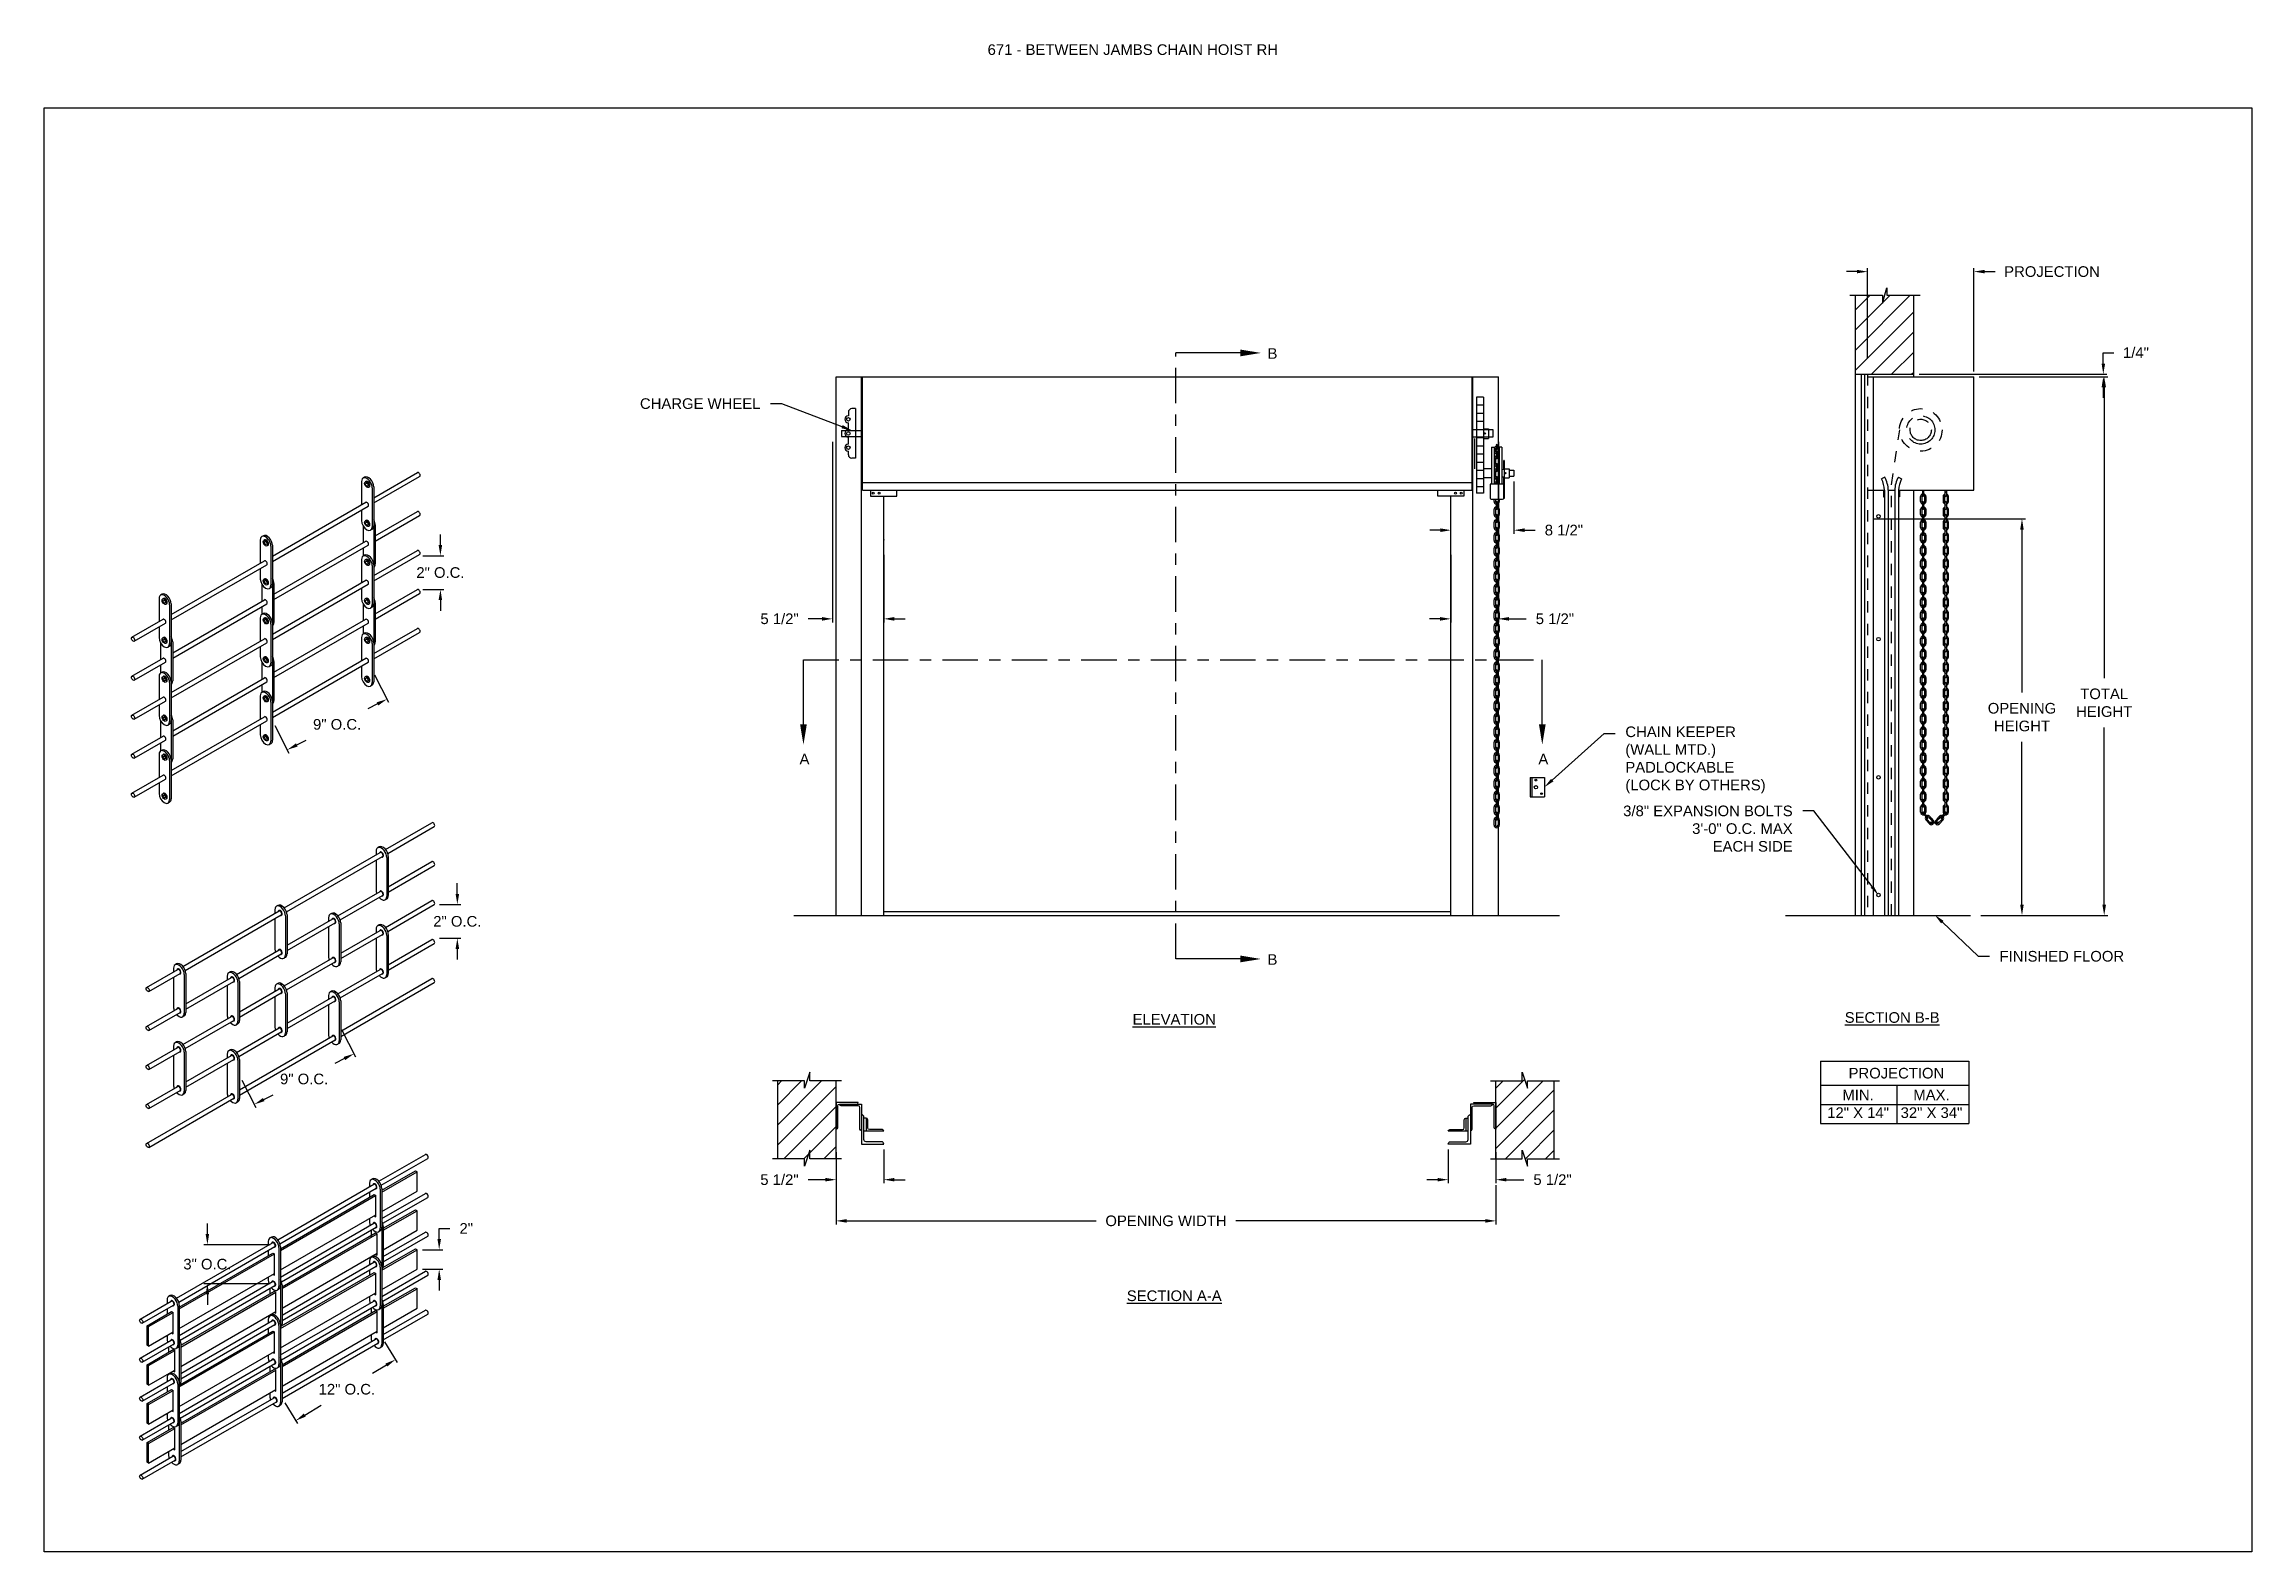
# Model space of a CAD drawing. Header units: inches. Extents: x 169.6 to 213.8, y 195 to 266.5.
# Drawn here: x 194.28 to 213.75, y 214.74 to 228.03 of the extents above; entities that cross this region are included whole.
import ezdxf
from ezdxf import colors
from ezdxf.entities.mleader import LeaderData, LeaderLine
from ezdxf.math import Vec2, Vec3

# ---------------------------------------------------------------- set-up
doc = ezdxf.new("R2010")
doc.units = ezdxf.units.IN
doc.header["$LTSCALE"] = 0.25
doc.header["$MEASUREMENT"] = 0
for name, pattern in [('CENTER', [2, 1.25, -0.25, 0.25, -0.25]), ('HIDDEN', [0.375, 0.25, -0.125]), ('HIDDEN2', [0.1875, 0.125, -0.0625])]:
    doc.linetypes.add(name, pattern=pattern)
for name, color, linetype in [('ANNOTATIONS', 1, 'Continuous'), ('CHAIN HOIST RH', 7, 'Continuous'), ('DETAILS', 4, 'Continuous'), ('SECTION CUTS', 6, 'CENTER')]:
    doc.layers.add(name, color=color, linetype=linetype)
doc.styles.add('ARIAL', font='arial.ttf', dxfattribs={"height": 0.09375})
doc.styles.get("Standard").update_dxf_attribs({"font": 'romans.shx'})
doc.dimstyles.new('STANDARD$0', dxfattribs={"dimtxt": 0.09375, "dimasz": 0.09375, "dimexe": 0.03125, "dimexo": 0.046875, "dimgap": 0.09, "dimtad": 0, "dimtih": 1, "dimtoh": 1, "dimdec": 4, "dimzin": 0, "dimdsep": 46, "dimtxsty": 'ARIAL', "dimcen": 0.09, "dimadec": 0, "dimazin": 0, "dimtfac": 1, "dimtdec": 4, "dimtofl": 0, "dimtmove": 0, "dimatfit": 1, "dimfxl": 1, "dimtolj": 1, "dimtzin": 0, "dimarcsym": 0})
pattern_1 = [(45, (7.58987, -36.35663), (-0.08838835, 0.08838835), [])]

msp = doc.modelspace()

# ---------------------------------------------------------------- texts
at = {"layer": 'ANNOTATIONS', "insert": (202.60373, 228.02965), "char_height": 0.09375, "width": 4.6220629, "attachment_point": 1, "line_spacing_factor": 0.86134, "style": 'ARIAL'}
msp.add_mtext('671 - BETWEEN JAMBS CHAIN HOIST RH', dxfattribs=at)
at = {"layer": 'ANNOTATIONS', "char_height": 0.09375, "attachment_point": 2, "style": 'ARIAL'}
for s, insert, width in [('{\\LELEVATION}', (204.24975, 219.47864), 3.0834986), ('{\\LSECTION B-B}', (210.58116, 219.4946), 1.3823677), ('{\\LSECTION A-A}', (204.24975, 217.04081), 1.3823677)]:
    msp.add_mtext(s, dxfattribs=dict(at, insert=insert, width=width))
for s, width, insert in [('PROJECTION ', 1.7594917, (210.61861, 219.00356)), ('MIN.\\P12" X 14" ', 0.6711642, (210.28049, 218.81157)), ('MAX.\\P32" X 34"', 0.6567117, (210.92792, 218.81157))]:
    msp.add_mtext_dynamic_manual_height_columns(s, width=width, gutter_width=1.36268, heights=[0], dxfattribs=dict(at, insert=insert))
at = {"layer": 'SECTION CUTS', "style": 'ARIAL'}
for s, p in [('B', (205.07242, 225.25638)), ('A', (200.94509, 221.68009)), ('A', (207.46104, 221.68009)), ('B', (205.07242, 219.91218))]:
    msp.add_text(s, height=0.09375, dxfattribs=at).set_placement(p)

# ---------------------------------------------------------------- blocks, each defined once
blk = doc.blocks.new('*D51')
at = {"layer": 'ANNOTATIONS', "color": 0, "lineweight": -2, "transparency": 16777216}
for p, q in [((210.411, 223.845), (211.757, 223.845)), ((211.726, 223.751), (211.726, 222.314)), ((211.726, 220.442), (211.726, 221.879)), ((211.364, 220.348), (211.757, 220.348))]:
    blk.add_line(p, q, dxfattribs=at)
at = {"layer": 'ANNOTATIONS', "color": 0, "transparency": 16777216}
for points in [[(211.71, 223.751), (211.741, 223.751), (211.726, 223.845)], [(211.71, 220.442), (211.741, 220.442), (211.726, 220.348)]]:
    blk.add_solid(points, dxfattribs=at)
at = {"layer": 'defpoints', "color": 0, "transparency": 16777216}
for p in [(210.364, 223.845), (211.726, 223.845), (211.318, 220.348)]:
    blk.add_point(p, dxfattribs=at)
at = {"layer": 'ANNOTATIONS', "color": 0, "transparency": 16777216, "insert": (211.726, 222.096), "char_height": 0.09375, "attachment_point": 5, "style": 'ARIAL'}
blk.add_mtext('\\A1;OPENING \\PHEIGHT', dxfattribs=at)
blk = doc.blocks.new('*D52')
at = {"layer": 'ANNOTATIONS', "color": 0, "lineweight": -2, "transparency": 16777216}
for p, q in [((211.349, 225.098), (212.482, 225.098)), ((212.451, 225.004), (212.451, 222.441)), ((212.451, 220.442), (212.451, 222.006)), ((211.364, 220.348), (212.482, 220.348))]:
    blk.add_line(p, q, dxfattribs=at)
at = {"layer": 'ANNOTATIONS', "color": 0, "transparency": 16777216}
for points in [[(212.435, 225.004), (212.467, 225.004), (212.451, 225.098)], [(212.435, 220.442), (212.467, 220.442), (212.451, 220.348)]]:
    blk.add_solid(points, dxfattribs=at)
at = {"layer": 'defpoints', "color": 0, "transparency": 16777216}
for p in [(211.302, 225.098), (211.318, 220.348), (212.451, 220.348)]:
    blk.add_point(p, dxfattribs=at)
at = {"layer": 'ANNOTATIONS', "color": 0, "transparency": 16777216, "insert": (212.451, 222.223), "char_height": 0.0938, "attachment_point": 5, "style": 'ARIAL'}
blk.add_mtext('\\A1;TOTAL\\PHEIGHT', dxfattribs=at)
blk = doc.blocks.new('*D53')
at = {"layer": 'ANNOTATIONS', "color": 0, "lineweight": -2, "transparency": 16777216}
for p, q in [((210.364, 225.26), (210.364, 226.057)), ((211.302, 225.145), (211.302, 226.057)), ((210.271, 226.025), (210.177, 226.025)), ((211.396, 226.025), (211.489, 226.025))]:
    blk.add_line(p, q, dxfattribs=at)
at = {"layer": 'ANNOTATIONS', "color": 0, "transparency": 16777216}
for points in [[(210.271, 226.041), (210.271, 226.01), (210.364, 226.025)], [(211.396, 226.041), (211.396, 226.01), (211.302, 226.025)]]:
    blk.add_solid(points, dxfattribs=at)
at = {"layer": 'defpoints', "color": 0, "transparency": 16777216}
for p in [(211.302, 226.025), (210.364, 225.213), (211.302, 225.098)]:
    blk.add_point(p, dxfattribs=at)
at = {"layer": 'ANNOTATIONS', "color": 0, "transparency": 16777216, "insert": (211.991, 226.025), "char_height": 0.09375, "attachment_point": 5, "style": 'ARIAL'}
blk.add_mtext('\\A1;PROJECTION', dxfattribs=at)
blk = doc.blocks.new('*D45')
at = {"layer": 'ANNOTATIONS', "color": 0, "lineweight": -2, "transparency": 16777216}
for p, q in [((201.268, 218.26), (201.268, 217.986)), ((201.688, 218.285), (201.688, 217.986)), ((201.174, 218.017), (201.021, 218.017)), ((201.782, 218.017), (201.876, 218.017))]:
    blk.add_line(p, q, dxfattribs=at)
at = {"layer": 'ANNOTATIONS', "color": 0, "transparency": 16777216}
for points in [[(201.174, 218.033), (201.174, 218.002), (201.268, 218.017)], [(201.782, 218.033), (201.782, 218.002), (201.688, 218.017)]]:
    blk.add_solid(points, dxfattribs=at)
at = {"layer": 'defpoints', "color": 0, "transparency": 16777216}
for p in [(201.268, 218.307), (201.688, 218.332), (201.268, 218.017)]:
    blk.add_point(p, dxfattribs=at)
at = {"layer": 'ANNOTATIONS', "color": 0, "transparency": 16777216, "insert": (200.768, 218.017), "char_height": 0.0938, "attachment_point": 5, "style": 'ARIAL'}
blk.add_mtext('\\A1;5 1/2"', dxfattribs=at)
blk = doc.blocks.new('*D46')
at = {"layer": 'ANNOTATIONS', "color": 0, "lineweight": -2, "transparency": 16777216}
for p, q in [((212.443, 225.214), (212.443, 225.31)), ((212.443, 225.31), (212.537, 225.31)), ((210.818, 225.12), (212.474, 225.12)), ((211.349, 225.098), (212.474, 225.098)), ((212.443, 225.004), (212.443, 224.911))]:
    blk.add_line(p, q, dxfattribs=at)
at = {"layer": 'ANNOTATIONS', "color": 0, "transparency": 16777216}
for points in [[(212.428, 225.214), (212.459, 225.214), (212.443, 225.12)], [(212.428, 225.004), (212.459, 225.004), (212.443, 225.098)]]:
    blk.add_solid(points, dxfattribs=at)
at = {"layer": 'defpoints', "color": 0, "transparency": 16777216}
for p in [(210.771, 225.12), (211.302, 225.098), (212.443, 225.12)]:
    blk.add_point(p, dxfattribs=at)
at = {"layer": 'ANNOTATIONS', "color": 0, "transparency": 16777216, "insert": (212.731, 225.31), "char_height": 0.0938, "attachment_point": 5, "style": 'ARIAL'}
blk.add_mtext('\\A1;1/4"', dxfattribs=at)
blk = doc.blocks.new('*D47')
at = {"layer": 'ANNOTATIONS', "color": 0, "lineweight": -2, "transparency": 16777216}
for p, q in [((206.666, 218.285), (206.666, 217.986)), ((207.086, 218.26), (207.086, 217.986)), ((206.572, 218.017), (206.478, 218.017)), ((207.179, 218.017), (207.333, 218.017))]:
    blk.add_line(p, q, dxfattribs=at)
at = {"layer": 'ANNOTATIONS', "color": 0, "transparency": 16777216}
for points in [[(206.572, 218.033), (206.572, 218.002), (206.666, 218.017)], [(207.179, 218.033), (207.179, 218.002), (207.086, 218.017)]]:
    blk.add_solid(points, dxfattribs=at)
at = {"layer": 'defpoints', "color": 0, "transparency": 16777216}
for p in [(206.666, 218.332), (207.086, 218.307), (207.086, 218.017)]:
    blk.add_point(p, dxfattribs=at)
at = {"layer": 'ANNOTATIONS', "color": 0, "transparency": 16777216, "insert": (207.586, 218.017), "char_height": 0.0938, "attachment_point": 5, "style": 'ARIAL'}
blk.add_mtext('\\A1;5 1/2"', dxfattribs=at)
blk = doc.blocks.new('*D48')
at = {"layer": 'ANNOTATIONS', "color": 0, "lineweight": -2, "transparency": 16777216}
for p, q in [((201.236, 224.525), (201.236, 222.932)), ((201.688, 223.529), (201.688, 222.932)), ((201.142, 222.963), (201.022, 222.963)), ((201.782, 222.963), (201.876, 222.963))]:
    blk.add_line(p, q, dxfattribs=at)
at = {"layer": 'ANNOTATIONS', "color": 0, "transparency": 16777216}
for points in [[(201.142, 222.979), (201.142, 222.947), (201.236, 222.963)], [(201.782, 222.979), (201.782, 222.947), (201.688, 222.963)]]:
    blk.add_solid(points, dxfattribs=at)
at = {"layer": 'defpoints', "color": 0, "transparency": 16777216}
for p in [(201.236, 224.572), (201.688, 223.576), (201.236, 222.963)]:
    blk.add_point(p, dxfattribs=at)
at = {"layer": 'ANNOTATIONS', "color": 0, "transparency": 16777216, "insert": (200.769, 222.963), "char_height": 0.0938, "attachment_point": 5, "style": 'ARIAL'}
blk.add_mtext('\\A1;5 1/2"', dxfattribs=at)
blk = doc.blocks.new('*D49')
at = {"layer": 'ANNOTATIONS', "color": 0, "lineweight": -2, "transparency": 16777216}
for p, q in [((207.108, 224.525), (207.108, 222.932)), ((206.688, 223.529), (206.688, 222.932)), ((206.594, 222.963), (206.501, 222.963)), ((207.202, 222.963), (207.354, 222.963))]:
    blk.add_line(p, q, dxfattribs=at)
at = {"layer": 'ANNOTATIONS', "color": 0, "transparency": 16777216}
for points in [[(206.594, 222.979), (206.594, 222.947), (206.688, 222.963)], [(207.202, 222.979), (207.202, 222.947), (207.108, 222.963)]]:
    blk.add_solid(points, dxfattribs=at)
at = {"layer": 'defpoints', "color": 0, "transparency": 16777216}
for p in [(207.108, 224.572), (206.688, 223.576), (207.108, 222.963)]:
    blk.add_point(p, dxfattribs=at)
at = {"layer": 'ANNOTATIONS', "color": 0, "transparency": 16777216, "insert": (207.607, 222.963), "char_height": 0.0938, "attachment_point": 5, "style": 'ARIAL'}
blk.add_mtext('\\A1;5 1/2"', dxfattribs=at)
blk = doc.blocks.new('*D50')
at = {"layer": 'ANNOTATIONS', "color": 0, "lineweight": -2, "transparency": 16777216}
for p, q in [((201.268, 218.115), (201.268, 217.623)), ((207.086, 217.97), (207.086, 217.623)), ((201.362, 217.654), (203.561, 217.654)), ((206.992, 217.654), (204.793, 217.654))]:
    blk.add_line(p, q, dxfattribs=at)
at = {"layer": 'ANNOTATIONS', "color": 0, "transparency": 16777216}
for points in [[(201.362, 217.67), (201.362, 217.638), (201.268, 217.654)], [(206.992, 217.67), (206.992, 217.638), (207.086, 217.654)]]:
    blk.add_solid(points, dxfattribs=at)
at = {"layer": 'defpoints', "color": 0, "transparency": 16777216}
for p in [(201.268, 218.162), (207.086, 218.017), (207.086, 217.654)]:
    blk.add_point(p, dxfattribs=at)
at = {"layer": 'ANNOTATIONS', "color": 0, "transparency": 16777216, "insert": (204.177, 217.654), "char_height": 0.09375, "attachment_point": 5, "style": 'ARIAL'}
blk.add_mtext('\\A1;OPENING WIDTH', dxfattribs=at)
blk = doc.blocks.new('*D7')
at = {"layer": 'ANNOTATIONS', "color": 0, "lineweight": -2, "transparency": 16777216}
for p, q in [((207.246, 224.175), (207.246, 223.714)), ((206.597, 223.745), (206.503, 223.745)), ((206.69, 223.723), (206.69, 223.776)), ((207.339, 223.745), (207.433, 223.745))]:
    blk.add_line(p, q, dxfattribs=at)
at = {"layer": 'ANNOTATIONS', "color": 0, "transparency": 16777216}
for points in [[(206.597, 223.761), (206.597, 223.729), (206.69, 223.745)], [(207.339, 223.761), (207.339, 223.729), (207.246, 223.745)]]:
    blk.add_solid(points, dxfattribs=at)
at = {"layer": 'defpoints', "color": 0, "transparency": 16777216}
for p in [(207.246, 224.221), (207.246, 223.745), (206.69, 223.676)]:
    blk.add_point(p, dxfattribs=at)
at = {"layer": 'ANNOTATIONS', "color": 0, "transparency": 16777216, "insert": (207.686, 223.745), "char_height": 0.0938, "attachment_point": 5, "style": 'ARIAL'}
blk.add_mtext('\\A1;8 1/2"', dxfattribs=at)
blk = doc.blocks.new('*D121')
at = {"layer": 'ANNOTATIONS', "color": 0, "lineweight": -2, "transparency": 16777216}
for p, q in [((197.198, 222.47), (197.321, 222.227)), ((197.223, 222.213), (197.139, 222.17)), ((196.318, 222.023), (196.441, 221.78)), ((196.511, 221.851), (196.594, 221.893))]:
    blk.add_line(p, q, dxfattribs=at)
at = {"layer": 'ANNOTATIONS', "color": 0, "transparency": 16777216}
for points in [[(197.216, 222.227), (197.23, 222.199), (197.307, 222.255)], [(196.504, 221.865), (196.518, 221.837), (196.427, 221.808)]]:
    blk.add_solid(points, dxfattribs=at)
at = {"layer": 'defpoints', "color": 0, "transparency": 16777216}
for p in [(197.176, 222.512), (197.307, 222.255), (196.297, 222.065)]:
    blk.add_point(p, dxfattribs=at)
at = {"layer": 'ANNOTATIONS', "color": 0, "transparency": 16777216, "insert": (196.867, 222.032), "char_height": 0.09375, "attachment_point": 5, "style": 'ARIAL'}
blk.add_mtext('\\A1;9" O.C.', dxfattribs=at)
blk = doc.blocks.new('*D122')
at = {"layer": 'ANNOTATIONS', "color": 0, "lineweight": -2, "transparency": 16777216}
for p, q in [((197.622, 223.52), (197.809, 223.52)), ((197.778, 223.613), (197.778, 223.707)), ((197.622, 223.222), (197.809, 223.222)), ((197.778, 223.129), (197.778, 223.035))]:
    blk.add_line(p, q, dxfattribs=at)
at = {"layer": 'ANNOTATIONS', "color": 0, "transparency": 16777216}
for points in [[(197.762, 223.613), (197.793, 223.613), (197.778, 223.52)], [(197.762, 223.129), (197.793, 223.129), (197.778, 223.222)]]:
    blk.add_solid(points, dxfattribs=at)
at = {"layer": 'defpoints', "color": 0, "transparency": 16777216}
for p in [(197.575, 223.52), (197.778, 223.52), (197.575, 223.222)]:
    blk.add_point(p, dxfattribs=at)
at = {"layer": 'ANNOTATIONS', "color": 0, "transparency": 16777216, "insert": (197.778, 223.371), "char_height": 0.09375, "attachment_point": 5, "style": 'ARIAL'}
blk.add_mtext('\\A1;2" O.C.', dxfattribs=at)
blk = doc.blocks.new('*D123')
at = {"layer": 'ANNOTATIONS', "color": 0, "lineweight": -2, "transparency": 16777216}
for p, q in [((196.907, 219.343), (197.03, 219.1)), ((196.932, 219.086), (196.848, 219.043)), ((196.027, 218.896), (196.15, 218.653)), ((196.22, 218.724), (196.303, 218.766))]:
    blk.add_line(p, q, dxfattribs=at)
at = {"layer": 'ANNOTATIONS', "color": 0, "transparency": 16777216}
for points in [[(196.925, 219.1), (196.939, 219.072), (197.016, 219.128)], [(196.213, 218.738), (196.227, 218.71), (196.136, 218.681)]]:
    blk.add_solid(points, dxfattribs=at)
at = {"layer": 'defpoints', "color": 0, "transparency": 16777216}
for p in [(196.885, 219.385), (197.016, 219.128), (196.006, 218.938)]:
    blk.add_point(p, dxfattribs=at)
at = {"layer": 'ANNOTATIONS', "color": 0, "transparency": 16777216, "insert": (196.576, 218.905), "char_height": 0.09375, "attachment_point": 5, "style": 'ARIAL'}
blk.add_mtext('\\A1;9" O.C.', dxfattribs=at)
blk = doc.blocks.new('*D124')
at = {"layer": 'ANNOTATIONS', "color": 0, "lineweight": -2, "transparency": 16777216}
for p, q in [((197.927, 220.538), (197.927, 220.631)), ((197.771, 220.444), (197.958, 220.444)), ((197.771, 220.147), (197.958, 220.147)), ((197.927, 220.053), (197.927, 219.959))]:
    blk.add_line(p, q, dxfattribs=at)
at = {"layer": 'ANNOTATIONS', "color": 0, "transparency": 16777216}
for points in [[(197.912, 220.538), (197.943, 220.538), (197.927, 220.444)], [(197.912, 220.053), (197.943, 220.053), (197.927, 220.147)]]:
    blk.add_solid(points, dxfattribs=at)
at = {"layer": 'defpoints', "color": 0, "transparency": 16777216}
for p in [(197.724, 220.444), (197.927, 220.444), (197.724, 220.147)]:
    blk.add_point(p, dxfattribs=at)
at = {"layer": 'ANNOTATIONS', "color": 0, "transparency": 16777216, "insert": (197.927, 220.295), "char_height": 0.09375, "attachment_point": 5, "style": 'ARIAL'}
blk.add_mtext('\\A1;2" O.C.', dxfattribs=at)
blk = doc.blocks.new('*D125')
at = {"layer": 'ANNOTATIONS', "color": 0, "lineweight": -2, "transparency": 16777216}
for p, q in [((197.285, 216.588), (197.398, 216.405)), ((197.301, 216.382), (197.179, 216.307)), ((196.406, 216.049), (196.518, 215.866)), ((196.582, 215.941), (196.727, 216.03))]:
    blk.add_line(p, q, dxfattribs=at)
at = {"layer": 'ANNOTATIONS', "color": 0, "transparency": 16777216}
for points in [[(197.293, 216.396), (197.309, 216.369), (197.381, 216.431)], [(196.573, 215.955), (196.59, 215.928), (196.502, 215.892)]]:
    blk.add_solid(points, dxfattribs=at)
at = {"layer": 'defpoints', "color": 0, "transparency": 16777216}
for p in [(197.261, 216.628), (197.381, 216.431), (196.381, 216.089)]:
    blk.add_point(p, dxfattribs=at)
at = {"layer": 'ANNOTATIONS', "color": 0, "transparency": 16777216, "insert": (196.953, 216.169), "char_height": 0.09375, "attachment_point": 5, "style": 'ARIAL'}
blk.add_mtext('\\A1;12" O.C.', dxfattribs=at)
blk = doc.blocks.new('*D126')
at = {"layer": 'ANNOTATIONS', "color": 0, "lineweight": -2, "transparency": 16777216}
for p, q in [((197.767, 217.494), (197.767, 217.588)), ((197.767, 217.588), (197.861, 217.588)), ((197.619, 217.4), (197.798, 217.4)), ((197.619, 217.228), (197.798, 217.228)), ((197.767, 217.134), (197.767, 217.04))]:
    blk.add_line(p, q, dxfattribs=at)
at = {"layer": 'ANNOTATIONS', "color": 0, "transparency": 16777216}
for points in [[(197.752, 217.494), (197.783, 217.494), (197.767, 217.4)], [(197.752, 217.134), (197.783, 217.134), (197.767, 217.228)]]:
    blk.add_solid(points, dxfattribs=at)
at = {"layer": 'defpoints', "color": 0, "transparency": 16777216}
for p in [(197.572, 217.4), (197.767, 217.4), (197.572, 217.228)]:
    blk.add_point(p, dxfattribs=at)
at = {"layer": 'ANNOTATIONS', "color": 0, "transparency": 16777216, "insert": (198.006, 217.588), "char_height": 0.0938, "attachment_point": 5, "style": 'ARIAL'}
blk.add_mtext('\\A1;2"', dxfattribs=at)
blk = doc.blocks.new('*D127')
at = {"layer": 'ANNOTATIONS', "color": 0, "lineweight": -2, "transparency": 16777216}
for p, q in [((195.723, 217.538), (195.723, 217.632)), ((196.277, 217.444), (195.691, 217.444)), ((196.277, 217.1), (195.691, 217.1)), ((195.723, 217.007), (195.723, 216.913))]:
    blk.add_line(p, q, dxfattribs=at)
at = {"layer": 'ANNOTATIONS', "color": 0, "transparency": 16777216}
for points in [[(195.707, 217.538), (195.738, 217.538), (195.723, 217.444)], [(195.707, 217.007), (195.738, 217.007), (195.723, 217.1)]]:
    blk.add_solid(points, dxfattribs=at)
at = {"layer": 'defpoints', "color": 0, "transparency": 16777216}
for p in [(196.324, 217.444), (195.723, 217.1), (196.324, 217.1)]:
    blk.add_point(p, dxfattribs=at)
at = {"layer": 'ANNOTATIONS', "color": 0, "transparency": 16777216, "insert": (195.723, 217.272), "char_height": 0.09375, "attachment_point": 5, "style": 'ARIAL'}
blk.add_mtext('\\A1;3" O.C.', dxfattribs=at)

# ---------------------------------------------------------------- dimensions: what is measured, and where the dimension line sits
at = {"layer": 'ANNOTATIONS'}
for base, p1, p2, text, picture, middle in [((211.30198, 226.02532), (210.36448, 225.21315), (211.30198, 225.0981), 'PROJECTION', '*D53', (211.99109, 226.02532)), ((207.1082, 222.9629), (206.68813, 223.57628), (207.1082, 224.57215), '5 1/2"', '*D49', (207.60699, 222.9629)), ((207.24552, 223.74502), (206.69043, 223.67628), (207.24552, 224.22146), '8 1/2"', '*D7', (207.68619, 223.74502)), ((207.0857, 218.01734), (206.66563, 218.33176), (207.0857, 218.30663), '5 1/2"', '*D47', (207.5857, 218.01734)), ((207.0857, 217.65388), (201.26806, 218.162), (207.0857, 218.01734), 'OPENING WIDTH', '*D50', (204.17688, 217.65388))]:
    dim = msp.add_linear_dim(base=base, p1=p1, p2=p2, text=text, dimstyle='STANDARD$0', dxfattribs=at)
    dim.commit()
    dim.dimension.update_dxf_attribs({"geometry": picture, "text_midpoint": middle, "dimtype": 160})
for base, p1, p2, angle, text, picture, middle, dimtype in [((212.44323, 225.12032), (211.30198, 225.0981), (210.77073, 225.12032), 90, '1/4"', '*D46', (212.73106, 225.30961), 160), ((212.45104, 220.3481), (211.30198, 225.0981), (211.3176, 220.3481), 90, 'TOTAL\\PHEIGHT', '*D52', (212.45104, 222.2231), 160), ((201.2357, 222.9629), (201.68813, 223.57628), (201.2357, 224.57215), 180, '5 1/2"', '*D48', (200.76927, 222.9629), 160), ((201.26806, 218.01734), (201.68813, 218.33176), (201.26806, 218.30663), 180, '5 1/2"', '*D45', (200.76806, 218.01734), 160), ((197.38118, 216.43132), (196.3813, 216.08864), (197.26091, 216.62761), 31.49751, '12" O.C.', '*D125', (196.95303, 216.16897), 161)]:
    dim = msp.add_linear_dim(base=base, p1=p1, p2=p2, angle=angle, text=text, dimstyle='STANDARD$0', dxfattribs=at)
    dim.commit()
    dim.dimension.update_dxf_attribs({"geometry": picture, "text_midpoint": middle, "dimtype": dimtype})
for base, p1, p2, text, picture, middle in [((211.72555, 223.84474), (211.3176, 220.3481), (210.36448, 223.84474), 'OPENING \\PHEIGHT', '*D51', (211.72555, 222.09642)), ((197.77777, 223.51973), (197.57463, 223.22249), (197.57463, 223.51973), '2" O.C.', '*D122', (197.77777, 223.37111)), ((197.9272, 220.44379), (197.72407, 220.14655), (197.72407, 220.44379), '2" O.C.', '*D124', (197.9272, 220.29517)), ((195.72267, 217.10032), (196.32413, 217.44407), (196.32413, 217.10032), '3" O.C.', '*D127', (195.72267, 217.2722))]:
    dim = msp.add_linear_dim(base=base, p1=p1, p2=p2, angle=90, text=text, dimstyle='STANDARD$0', dxfattribs=at)
    dim.commit()
    dim.dimension.update_dxf_attribs({"geometry": picture, "text_midpoint": middle})
for p1, p2, distance, text, picture, middle in [((196.29672, 222.06467), (197.17633, 222.51177), -0.28764, '9" O.C.', '*D121', (196.86685, 222.03181)), ((196.00571, 218.93754), (196.88532, 219.38464), -0.28764, '9" O.C.', '*D123', (196.57585, 218.90468)), ((197.57238, 217.228), (197.57238, 217.40017), -0.19474, '2"', '*D126', (198.00555, 217.58767))]:
    dim = msp.add_aligned_dim(p1=p1, p2=p2, distance=distance, text=text, dimstyle='STANDARD$0', dxfattribs=at)
    dim.commit()
    dim.dimension.update_dxf_attribs({"geometry": picture, "text_midpoint": middle})

# ---------------------------------------------------------------- hatches: boundary and pattern name
at = {"layer": 'CHAIN HOIST RH', "linetype": 'Continuous'}
h = msp.add_hatch(dxfattribs=at)
h.set_pattern_fill('ANSI31', color=256, style=0)
h.set_pattern_definition([(45, (8.14122, -36.35663), (-0.08838835, 0.08838835), [])])
h.paths.add_polyline_path([(210.77073, 225.08153), (210.77073, 225.81612), (210.53423, 225.81612), (210.53423, 225.88078), (210.49582, 225.74742), (210.49582, 225.81612), (210.2551, 225.81612), (210.2551, 225.26582)])
h.paths.add_polyline_path([(210.2551, 225.26582), (210.2551, 225.12032), (210.77073, 225.12032), (210.77073, 225.06776), (210.77073, 225.08153)])
at = {"layer": 'CHAIN HOIST RH'}
h = msp.add_hatch(dxfattribs=at)
h.set_pattern_fill('ANSI31', color=256, style=0)
h.set_pattern_definition(pattern_1)
h.paths.add_polyline_path([(200.98964, 218.82445), (200.98964, 218.88856), (200.75243, 218.88856), (200.75243, 218.20106), (200.98964, 218.20106), (200.98964, 218.13695), (201.03654, 218.27902), (201.03654, 218.20106), (201.26806, 218.20106), (201.26806, 218.88856), (201.03654, 218.88856), (201.03654, 218.96652)])
h = msp.add_hatch(dxfattribs=at)
h.set_pattern_fill('ANSI31', color=256, style=0)
h.set_pattern_definition(pattern_1)
h.paths.add_polyline_path([(207.36412, 218.82445), (207.36412, 218.88856), (207.60132, 218.88856), (207.60132, 218.20106), (207.36412, 218.20106), (207.36412, 218.13695), (207.31722, 218.27902), (207.31722, 218.20106), (207.0857, 218.20106), (207.0857, 218.88856), (207.31722, 218.88856), (207.31722, 218.96652)])

# ---------------------------------------------------------------- linework, layer by layer
at = {"layer": 'ANNOTATIONS'}
for p, q in [((209.94992, 219.06299), (209.94992, 218.51162)), ((209.94992, 219.06299), (211.25769, 219.06299)), ((211.25769, 219.06299), (211.25769, 218.51162)), ((209.94992, 218.85152), (211.25769, 218.85152)), ((210.62277, 218.85152), (210.62277, 218.51162)), ((209.94992, 218.68157), (211.25769, 218.68157)), ((209.94992, 218.51162), (211.25769, 218.51162))]:
    msp.add_line(p, q, dxfattribs=at)
at = {"layer": 'CHAIN HOIST RH', "linetype": 'Continuous'}
for p, q in [((210.49582, 225.74742), (210.53423, 225.88078)), ((210.53423, 225.88078), (210.53423, 225.81612)), ((210.20871, 225.81612), (210.49582, 225.81612)), ((210.2551, 225.81612), (210.2551, 220.3481)), ((210.49582, 225.81612), (210.49582, 225.74742)), ((210.53423, 225.81612), (210.82942, 225.81612)), ((210.77073, 225.0981), (210.77073, 225.81612)), ((201.26806, 220.3481), (201.26806, 225.0981)), ((201.26806, 225.0981), (207.1082, 225.0981)), ((201.49275, 220.3481), (201.49275, 225.0981)), ((201.50063, 224.0981), (201.50063, 225.0981)), ((206.87563, 224.0981), (206.87563, 225.0981)), ((206.88351, 220.3481), (206.88351, 225.0981)), ((207.1082, 220.3481), (207.1082, 225.0981)), ((210.2551, 225.12032), (210.77073, 225.12032)), ((210.309, 225.12032), (210.309, 220.3481)), ((210.3367, 225.12032), (210.3367, 220.3481)), ((210.36448, 225.0981), (211.30198, 225.0981)), ((210.41725, 224.0981), (210.41725, 225.0981)), ((211.30198, 224.0981), (211.30198, 225.0981)), ((201.37563, 224.7856), (201.37563, 224.75435)), ((201.37563, 224.62935), (201.37563, 224.69185)), ((201.43813, 224.81685), (201.40688, 224.81685)), ((201.43813, 224.81685), (201.43813, 224.37935)), ((201.37563, 224.50435), (201.37563, 224.56685)), ((207.06313, 224.62935), (206.87563, 224.62935)), ((206.87563, 224.56685), (207.06313, 224.56685)), ((206.90136, 224.28672), (206.90136, 224.55458)), ((207.06313, 224.56685), (207.06313, 224.62935)), ((201.37563, 224.4106), (201.37563, 224.44185)), ((201.43813, 224.37935), (201.40688, 224.37935)), ((206.87563, 224.16391), (201.50063, 224.16391)), ((210.515, 224.21369), (210.48609, 224.19671)), ((210.63583, 224.21369), (210.66474, 224.19671)), ((201.50063, 224.0981), (206.87563, 224.0981)), ((201.57127, 224.0981), (201.57127, 224.04568)), ((201.57127, 224.04568), (201.80207, 224.04568)), ((201.68813, 220.3481), (201.68813, 224.04568)), ((201.80207, 224.04568), (201.80207, 224.0981)), ((206.57418, 224.04568), (206.57418, 224.0981)), ((206.80499, 224.04568), (206.57418, 224.04568)), ((206.68813, 220.3481), (206.68813, 224.04568)), ((206.80499, 224.0981), (206.80499, 224.04568)), ((210.36448, 224.0981), (210.51291, 224.0981)), ((210.41481, 224.0981), (210.41481, 220.3481)), ((210.5051, 224.0981), (210.5051, 224.0396)), ((210.5051, 224.0396), (210.51291, 224.0396)), ((210.51291, 224.0981), (210.51291, 220.3481)), ((210.54644, 224.0981), (210.60439, 224.0981)), ((210.54644, 224.0981), (210.54644, 220.3481)), ((210.60439, 224.0981), (210.60439, 220.3481)), ((210.63791, 224.0981), (211.30198, 224.0981)), ((210.63791, 224.0981), (210.63791, 220.3481)), ((210.64573, 224.0396), (210.63791, 224.0396)), ((210.64573, 224.0981), (210.64573, 224.0396)), ((210.77073, 220.3481), (210.77073, 224.0981)), ((207.38891, 221.56454), (207.38891, 221.39266)), ((207.38891, 221.56454), (207.51391, 221.56454)), ((207.38891, 221.39266), (207.51391, 221.39266)), ((207.40453, 221.56454), (207.40453, 221.39266)), ((207.51391, 221.56454), (207.51391, 221.39266)), ((209.6395, 220.3481), (211.27073, 220.3481)), ((200.98964, 218.88856), (200.70556, 218.88856)), ((201.03654, 218.96652), (200.98964, 218.82445)), ((200.98964, 218.82445), (200.98964, 218.88856)), ((201.03654, 218.88856), (201.03654, 218.96652)), ((201.31493, 218.88856), (201.03654, 218.88856)), ((207.03882, 218.88856), (207.31722, 218.88856)), ((207.31722, 218.88856), (207.31722, 218.96652)), ((207.31722, 218.96652), (207.36412, 218.82445)), ((207.36412, 218.82445), (207.36412, 218.88856)), ((207.36412, 218.88856), (207.6482, 218.88856)), ((201.49275, 218.68345), (201.49275, 218.33176)), ((206.86101, 218.68345), (206.86101, 218.33176)), ((201.53182, 218.56132), (201.51229, 218.56132)), ((206.82193, 218.56132), (206.84147, 218.56132)), ((201.03654, 218.27902), (200.98964, 218.13695)), ((201.03654, 218.20106), (201.03654, 218.27902)), ((201.49275, 218.44899), (201.49275, 218.44899)), ((201.68813, 218.44409), (201.51229, 218.44409)), ((201.68813, 218.44409), (201.68813, 218.44409)), ((206.66563, 218.44409), (206.66563, 218.44409)), ((206.86101, 218.44899), (206.86101, 218.44899)), ((207.31722, 218.20106), (207.31722, 218.27902)), ((207.31722, 218.27902), (207.36412, 218.13695)), ((200.98964, 218.20106), (200.70556, 218.20106)), ((200.98964, 218.13695), (200.98964, 218.20106)), ((201.31493, 218.20106), (201.03654, 218.20106)), ((207.03882, 218.20106), (207.31722, 218.20106)), ((207.36412, 218.20106), (207.6482, 218.20106)), ((207.36412, 218.13695), (207.36412, 218.20106))]:
    msp.add_line(p, q, dxfattribs=at)
at = {"layer": 'CHAIN HOIST RH', "linetype": 'HIDDEN2'}
msp.add_line((210.36448, 225.12032), (210.36448, 220.3481), dxfattribs=at)
at = {"layer": 'CHAIN HOIST RH'}
for p, q in [((206.91488, 224.91858), (206.91488, 224.07054)), ((206.97707, 224.91858), (206.91488, 224.91858)), ((206.97707, 224.91858), (206.97707, 224.07054)), ((206.97707, 224.84697), (206.91488, 224.84697)), ((206.97707, 224.77497), (206.91488, 224.77497)), ((206.97707, 224.70297), (206.91488, 224.70297)), ((201.31543, 224.62405), (201.50063, 224.62405)), ((201.31543, 224.62405), (201.31543, 224.57215)), ((201.31543, 224.57215), (201.50063, 224.57215)), ((206.97707, 224.63097), (206.91488, 224.63097)), ((206.97707, 224.55897), (206.91488, 224.55897)), ((206.97707, 224.63741), (207.02078, 224.63741)), ((206.97707, 224.55458), (207.02078, 224.55458)), ((207.02078, 224.63741), (207.02078, 224.55458)), ((207.08797, 224.49418), (207.08797, 224.46443)), ((207.09907, 224.46443), (207.09907, 224.49418)), ((206.97707, 224.48697), (206.91488, 224.48697)), ((206.97707, 224.41497), (206.91488, 224.41497)), ((206.97707, 224.34297), (206.91488, 224.34297)), ((207.04868, 224.47661), (207.0706, 224.47661)), ((207.04868, 224.47661), (207.04868, 224.15042)), ((207.0706, 224.47661), (207.0706, 224.15042)), ((207.0817, 224.46067), (207.0817, 224.44442)), ((207.0817, 224.37672), (207.0817, 224.3303)), ((207.08797, 224.43909), (207.08797, 224.41271)), ((207.08797, 224.41271), (207.09907, 224.41271)), ((207.08797, 224.41181), (207.08797, 224.38205)), ((207.08797, 224.41181), (207.09907, 224.41181)), ((207.08797, 224.32497), (207.08797, 224.26793)), ((207.08797, 224.30098), (207.09907, 224.30098)), ((207.08797, 224.30008), (207.09907, 224.30008)), ((207.09907, 224.41271), (207.09907, 224.43909)), ((207.09907, 224.38205), (207.09907, 224.41181)), ((207.09907, 224.26793), (207.09907, 224.32497)), ((207.10534, 224.46067), (207.10534, 224.44442)), ((207.10534, 224.45184), (207.11644, 224.45184)), ((207.10534, 224.45094), (207.11644, 224.45094)), ((207.10534, 224.37672), (207.10534, 224.35889)), ((207.10534, 224.35889), (207.11644, 224.35889)), ((207.10534, 224.358), (207.11644, 224.358)), ((207.10534, 224.358), (207.10534, 224.3303)), ((207.11644, 224.47661), (207.11644, 224.15042)), ((207.13837, 224.47661), (207.11644, 224.47661)), ((207.13837, 224.47661), (207.13837, 224.15042)), ((207.15501, 224.29001), (207.15501, 224.35865)), ((207.15947, 224.35865), (207.15501, 224.35865)), ((207.15947, 224.35865), (207.15947, 224.02564)), ((206.97707, 224.27097), (206.91488, 224.27097)), ((206.97707, 224.19897), (206.91488, 224.19897)), ((206.97707, 224.12697), (206.91488, 224.12697)), ((207.04868, 224.28672), (206.97707, 224.28672)), ((207.04868, 224.2081), (206.97707, 224.2081)), ((207.03469, 224.15042), (207.03469, 224.02797)), ((207.15501, 224.15042), (207.03469, 224.15042)), ((207.0817, 224.2626), (207.0817, 224.21618)), ((207.08797, 224.21085), (207.08797, 224.18446)), ((207.08797, 224.18446), (207.09907, 224.18446)), ((207.08797, 224.18356), (207.09907, 224.18356)), ((207.08797, 224.18356), (207.08797, 224.15381)), ((207.09907, 224.18446), (207.09907, 224.21085)), ((207.09907, 224.15381), (207.09907, 224.18356)), ((207.10534, 224.2626), (207.10534, 224.24477)), ((207.10534, 224.24477), (207.11644, 224.24477)), ((207.10534, 224.24387), (207.11644, 224.24387)), ((207.10534, 224.24387), (207.10534, 224.21618)), ((207.14526, 224.28026), (207.13837, 224.28026)), ((207.14526, 224.21456), (207.13837, 224.21456)), ((207.15501, 224.02797), (207.15501, 224.20481)), ((207.15947, 224.28672), (207.20317, 224.28672)), ((207.15947, 224.2081), (207.20317, 224.2081)), ((207.20317, 224.28672), (207.20317, 224.2081)), ((207.20317, 224.27336), (207.24552, 224.27336)), ((207.20317, 224.22146), (207.24552, 224.22146)), ((207.24552, 224.27336), (207.24552, 224.22146)), ((206.97707, 224.07054), (206.91488, 224.07054)), ((207.04444, 224.01822), (207.14526, 224.01822)), ((207.0706, 223.99684), (207.0706, 224.01822)), ((207.0706, 223.88271), (207.0706, 223.92914)), ((207.0817, 224.01822), (207.0817, 223.99684)), ((207.0817, 223.92914), (207.0817, 223.88271)), ((207.08797, 223.9915), (207.08797, 223.96512)), ((207.08797, 223.96512), (207.09907, 223.96512)), ((207.08797, 223.96422), (207.09907, 223.96422)), ((207.08797, 223.96422), (207.08797, 223.93447)), ((207.09907, 223.96512), (207.09907, 223.9915)), ((207.09907, 223.93447), (207.09907, 223.96422)), ((207.10534, 224.01822), (207.10534, 223.99684)), ((207.10534, 223.92914), (207.10534, 223.91131)), ((207.10534, 223.91131), (207.11644, 223.91131)), ((207.10534, 223.91041), (207.10534, 223.88271)), ((207.10534, 223.91041), (207.11644, 223.91041)), ((207.11644, 224.01822), (207.11644, 223.99684)), ((207.11644, 223.92914), (207.11644, 223.91131)), ((207.11644, 223.91041), (207.11644, 223.88271)), ((207.15501, 224.0274), (207.15501, 224.02564)), ((207.15947, 224.02564), (207.15501, 224.02564)), ((210.83198, 223.99684), (210.83198, 224.04326)), ((210.83198, 223.88271), (210.83198, 223.92914)), ((210.84308, 224.04326), (210.84308, 223.99684)), ((210.84308, 223.92914), (210.84308, 223.88271)), ((210.84935, 224.0981), (210.84935, 224.07924)), ((210.84935, 224.07924), (210.86045, 224.07924)), ((210.84935, 224.07834), (210.84935, 224.04859)), ((210.84935, 224.07834), (210.86045, 224.07834)), ((210.84935, 223.9915), (210.84935, 223.96512)), ((210.84935, 223.96512), (210.86045, 223.96512)), ((210.84935, 223.96422), (210.86045, 223.96422)), ((210.84935, 223.96422), (210.84935, 223.93447)), ((210.86045, 224.07924), (210.86045, 224.0981)), ((210.86045, 224.04859), (210.86045, 224.07834)), ((210.86045, 223.96512), (210.86045, 223.9915)), ((210.86045, 223.93447), (210.86045, 223.96422)), ((210.86672, 224.04326), (210.86672, 224.02543)), ((210.86672, 224.02543), (210.87782, 224.02543)), ((210.86672, 224.02453), (210.86672, 223.99684)), ((210.86672, 224.02453), (210.87782, 224.02453)), ((210.86672, 223.92914), (210.86672, 223.91131)), ((210.86672, 223.91131), (210.87782, 223.91131)), ((210.86672, 223.91041), (210.86672, 223.88271)), ((210.86672, 223.91041), (210.87782, 223.91041)), ((210.87782, 224.04326), (210.87782, 224.02543)), ((210.87782, 224.02453), (210.87782, 223.99684)), ((210.87782, 223.92914), (210.87782, 223.91131)), ((210.87782, 223.91041), (210.87782, 223.88271)), ((211.03086, 224.04326), (211.03086, 224.02543)), ((211.04196, 224.02543), (211.03086, 224.02543)), ((211.03086, 224.02453), (211.03086, 223.99684)), ((211.04196, 224.02453), (211.03086, 224.02453)), ((211.03086, 223.92914), (211.03086, 223.91131)), ((211.04196, 223.91131), (211.03086, 223.91131)), ((211.03086, 223.91041), (211.03086, 223.88271)), ((211.04196, 223.91041), (211.03086, 223.91041)), ((211.04196, 224.04326), (211.04196, 224.02543)), ((211.04196, 224.02453), (211.04196, 223.99684)), ((211.04196, 223.92914), (211.04196, 223.91131)), ((211.04196, 223.91041), (211.04196, 223.88271)), ((211.04823, 224.07924), (211.04823, 224.0981)), ((211.05933, 224.07924), (211.04823, 224.07924)), ((211.05933, 224.07834), (211.04823, 224.07834)), ((211.04823, 224.04859), (211.04823, 224.07834)), ((211.04823, 223.96512), (211.04823, 223.9915)), ((211.05933, 223.96512), (211.04823, 223.96512)), ((211.04823, 223.93447), (211.04823, 223.96422)), ((211.05933, 223.96422), (211.04823, 223.96422)), ((211.05933, 224.0981), (211.05933, 224.07924)), ((211.05933, 224.07834), (211.05933, 224.04859)), ((211.05933, 223.9915), (211.05933, 223.96512)), ((211.05933, 223.96422), (211.05933, 223.93447)), ((211.0656, 224.04326), (211.0656, 223.99684)), ((211.0656, 223.92914), (211.0656, 223.88271)), ((211.0767, 223.99684), (211.0767, 224.04326)), ((211.0767, 223.88271), (211.0767, 223.92914)), ((207.0706, 223.76859), (207.0706, 223.81501)), ((207.0817, 223.81501), (207.0817, 223.76859)), ((207.08797, 223.87738), (207.08797, 223.851)), ((207.08797, 223.851), (207.09907, 223.851)), ((207.08797, 223.8501), (207.08797, 223.82034)), ((207.08797, 223.8501), (207.09907, 223.8501)), ((207.08797, 223.76326), (207.08797, 223.73688)), ((207.08797, 223.73688), (207.09907, 223.73688)), ((207.08797, 223.73598), (207.08797, 223.70622)), ((207.08797, 223.73598), (207.09907, 223.73598)), ((207.09907, 223.851), (207.09907, 223.87738)), ((207.09907, 223.82034), (207.09907, 223.8501)), ((207.09907, 223.73688), (207.09907, 223.76326)), ((207.09907, 223.70622), (207.09907, 223.73598)), ((207.10534, 223.81501), (207.10534, 223.79719)), ((207.10534, 223.79719), (207.11644, 223.79719)), ((207.10534, 223.79629), (207.11644, 223.79629)), ((207.10534, 223.79629), (207.10534, 223.76859)), ((207.11644, 223.81501), (207.11644, 223.79719)), ((207.11644, 223.79629), (207.11644, 223.76859)), ((210.83198, 223.76859), (210.83198, 223.81501)), ((210.84308, 223.81501), (210.84308, 223.76859)), ((210.84935, 223.87738), (210.84935, 223.851)), ((210.84935, 223.851), (210.86045, 223.851)), ((210.84935, 223.8501), (210.86045, 223.8501)), ((210.84935, 223.8501), (210.84935, 223.82034)), ((210.84935, 223.76326), (210.84935, 223.73688)), ((210.84935, 223.73688), (210.86045, 223.73688)), ((210.84935, 223.73598), (210.86045, 223.73598)), ((210.84935, 223.73598), (210.84935, 223.70622)), ((210.86045, 223.851), (210.86045, 223.87738)), ((210.86045, 223.82034), (210.86045, 223.8501)), ((210.86045, 223.73688), (210.86045, 223.76326)), ((210.86045, 223.70622), (210.86045, 223.73598)), ((210.86672, 223.81501), (210.86672, 223.79719)), ((210.86672, 223.79719), (210.87782, 223.79719)), ((210.86672, 223.79629), (210.86672, 223.76859)), ((210.86672, 223.79629), (210.87782, 223.79629)), ((210.87782, 223.81501), (210.87782, 223.79719)), ((210.87782, 223.79629), (210.87782, 223.76859)), ((211.03086, 223.81501), (211.03086, 223.79719)), ((211.04196, 223.79719), (211.03086, 223.79719)), ((211.04196, 223.79629), (211.03086, 223.79629)), ((211.03086, 223.79629), (211.03086, 223.76859)), ((211.04196, 223.81501), (211.04196, 223.79719)), ((211.04196, 223.79629), (211.04196, 223.76859)), ((211.04823, 223.851), (211.04823, 223.87738)), ((211.05933, 223.851), (211.04823, 223.851)), ((211.05933, 223.8501), (211.04823, 223.8501)), ((211.04823, 223.82034), (211.04823, 223.8501)), ((211.04823, 223.73688), (211.04823, 223.76326)), ((211.05933, 223.73688), (211.04823, 223.73688)), ((211.04823, 223.70622), (211.04823, 223.73598)), ((211.05933, 223.73598), (211.04823, 223.73598)), ((211.05933, 223.87738), (211.05933, 223.851)), ((211.05933, 223.8501), (211.05933, 223.82034)), ((211.05933, 223.76326), (211.05933, 223.73688)), ((211.05933, 223.73598), (211.05933, 223.70622)), ((211.0656, 223.81501), (211.0656, 223.76859)), ((211.0767, 223.76859), (211.0767, 223.81501)), ((207.0706, 223.65447), (207.0706, 223.70089)), ((207.0706, 223.54035), (207.0706, 223.58677)), ((207.0817, 223.70089), (207.0817, 223.65447)), ((207.0817, 223.58677), (207.0817, 223.54035)), ((207.08797, 223.64914), (207.08797, 223.62276)), ((207.08797, 223.62276), (207.09907, 223.62276)), ((207.08797, 223.62186), (207.08797, 223.5921)), ((207.08797, 223.62186), (207.09907, 223.62186)), ((207.08797, 223.53502), (207.08797, 223.50863)), ((207.09907, 223.62276), (207.09907, 223.64914)), ((207.09907, 223.5921), (207.09907, 223.62186)), ((207.09907, 223.50863), (207.09907, 223.53502)), ((207.10534, 223.70089), (207.10534, 223.68307)), ((207.10534, 223.68307), (207.11644, 223.68307)), ((207.10534, 223.68217), (207.11644, 223.68217)), ((207.10534, 223.68217), (207.10534, 223.65447)), ((207.10534, 223.58677), (207.10534, 223.56894)), ((207.10534, 223.56894), (207.11644, 223.56894)), ((207.10534, 223.56804), (207.11644, 223.56804)), ((207.10534, 223.56804), (207.10534, 223.54035)), ((207.11644, 223.70089), (207.11644, 223.68307)), ((207.11644, 223.68217), (207.11644, 223.65447)), ((207.11644, 223.58677), (207.11644, 223.56894)), ((207.11644, 223.56804), (207.11644, 223.54035)), ((210.83198, 223.65447), (210.83198, 223.70089)), ((210.83198, 223.54035), (210.83198, 223.58677)), ((210.84308, 223.70089), (210.84308, 223.65447)), ((210.84308, 223.58677), (210.84308, 223.54035)), ((210.84935, 223.64914), (210.84935, 223.62276)), ((210.84935, 223.62276), (210.86045, 223.62276)), ((210.84935, 223.62186), (210.84935, 223.5921)), ((210.84935, 223.62186), (210.86045, 223.62186)), ((210.84935, 223.53502), (210.84935, 223.50863)), ((210.86045, 223.62276), (210.86045, 223.64914)), ((210.86045, 223.5921), (210.86045, 223.62186)), ((210.86045, 223.50863), (210.86045, 223.53502)), ((210.86672, 223.70089), (210.86672, 223.68307)), ((210.86672, 223.68307), (210.87782, 223.68307)), ((210.86672, 223.68217), (210.87782, 223.68217)), ((210.86672, 223.68217), (210.86672, 223.65447)), ((210.86672, 223.58677), (210.86672, 223.56894)), ((210.86672, 223.56894), (210.87782, 223.56894)), ((210.86672, 223.56804), (210.87782, 223.56804)), ((210.86672, 223.56804), (210.86672, 223.54035)), ((210.87782, 223.70089), (210.87782, 223.68307)), ((210.87782, 223.68217), (210.87782, 223.65447)), ((210.87782, 223.58677), (210.87782, 223.56894)), ((210.87782, 223.56804), (210.87782, 223.54035)), ((211.03086, 223.70089), (211.03086, 223.68307)), ((211.04196, 223.68307), (211.03086, 223.68307)), ((211.04196, 223.68217), (211.03086, 223.68217)), ((211.03086, 223.68217), (211.03086, 223.65447)), ((211.03086, 223.58677), (211.03086, 223.56894)), ((211.04196, 223.56894), (211.03086, 223.56894)), ((211.04196, 223.56804), (211.03086, 223.56804)), ((211.03086, 223.56804), (211.03086, 223.54035)), ((211.04196, 223.70089), (211.04196, 223.68307)), ((211.04196, 223.68217), (211.04196, 223.65447)), ((211.04196, 223.58677), (211.04196, 223.56894)), ((211.04196, 223.56804), (211.04196, 223.54035)), ((211.04823, 223.62276), (211.04823, 223.64914)), ((211.05933, 223.62276), (211.04823, 223.62276)), ((211.05933, 223.62186), (211.04823, 223.62186)), ((211.04823, 223.5921), (211.04823, 223.62186)), ((211.04823, 223.50863), (211.04823, 223.53502)), ((211.05933, 223.64914), (211.05933, 223.62276)), ((211.05933, 223.62186), (211.05933, 223.5921)), ((211.05933, 223.53502), (211.05933, 223.50863)), ((211.0656, 223.70089), (211.0656, 223.65447)), ((211.0656, 223.58677), (211.0656, 223.54035)), ((211.0767, 223.65447), (211.0767, 223.70089)), ((211.0767, 223.54035), (211.0767, 223.58677)), ((207.0706, 223.42623), (207.0706, 223.47265)), ((207.0706, 223.3121), (207.0706, 223.35853)), ((207.0817, 223.47265), (207.0817, 223.42623)), ((207.0817, 223.35853), (207.0817, 223.3121)), ((207.08797, 223.50863), (207.09907, 223.50863)), ((207.08797, 223.50773), (207.08797, 223.47798)), ((207.08797, 223.50773), (207.09907, 223.50773)), ((207.08797, 223.42089), (207.08797, 223.39451)), ((207.08797, 223.39451), (207.09907, 223.39451)), ((207.08797, 223.39361), (207.09907, 223.39361)), ((207.08797, 223.39361), (207.08797, 223.36386)), ((207.09907, 223.47798), (207.09907, 223.50773)), ((207.09907, 223.39451), (207.09907, 223.42089)), ((207.09907, 223.36386), (207.09907, 223.39361)), ((207.10534, 223.47265), (207.10534, 223.45482)), ((207.10534, 223.45482), (207.11644, 223.45482)), ((207.10534, 223.45392), (207.11644, 223.45392)), ((207.10534, 223.45392), (207.10534, 223.42623)), ((207.10534, 223.35853), (207.10534, 223.3407)), ((207.10534, 223.3407), (207.11644, 223.3407)), ((207.10534, 223.3398), (207.10534, 223.3121)), ((207.10534, 223.3398), (207.11644, 223.3398)), ((207.11644, 223.47265), (207.11644, 223.45482)), ((207.11644, 223.45392), (207.11644, 223.42623)), ((207.11644, 223.35853), (207.11644, 223.3407)), ((207.11644, 223.3398), (207.11644, 223.3121)), ((210.83198, 223.42623), (210.83198, 223.47265)), ((210.83198, 223.3121), (210.83198, 223.35853)), ((210.84308, 223.47265), (210.84308, 223.42623)), ((210.84308, 223.35853), (210.84308, 223.3121)), ((210.84935, 223.50863), (210.86045, 223.50863)), ((210.84935, 223.50773), (210.84935, 223.47798)), ((210.84935, 223.50773), (210.86045, 223.50773)), ((210.84935, 223.42089), (210.84935, 223.39451)), ((210.84935, 223.39451), (210.86045, 223.39451)), ((210.84935, 223.39361), (210.84935, 223.36386)), ((210.84935, 223.39361), (210.86045, 223.39361)), ((210.86045, 223.47798), (210.86045, 223.50773)), ((210.86045, 223.39451), (210.86045, 223.42089)), ((210.86045, 223.36386), (210.86045, 223.39361)), ((210.86672, 223.47265), (210.86672, 223.45482)), ((210.86672, 223.45482), (210.87782, 223.45482)), ((210.86672, 223.45392), (210.87782, 223.45392)), ((210.86672, 223.45392), (210.86672, 223.42623)), ((210.86672, 223.35853), (210.86672, 223.3407)), ((210.86672, 223.3407), (210.87782, 223.3407)), ((210.86672, 223.3398), (210.86672, 223.3121)), ((210.86672, 223.3398), (210.87782, 223.3398)), ((210.87782, 223.47265), (210.87782, 223.45482)), ((210.87782, 223.45392), (210.87782, 223.42623)), ((210.87782, 223.35853), (210.87782, 223.3407)), ((210.87782, 223.3398), (210.87782, 223.3121)), ((211.03086, 223.47265), (211.03086, 223.45482)), ((211.04196, 223.45482), (211.03086, 223.45482)), ((211.03086, 223.45392), (211.03086, 223.42623)), ((211.04196, 223.45392), (211.03086, 223.45392)), ((211.03086, 223.35853), (211.03086, 223.3407)), ((211.04196, 223.3407), (211.03086, 223.3407)), ((211.03086, 223.3398), (211.03086, 223.3121)), ((211.04196, 223.3398), (211.03086, 223.3398)), ((211.04196, 223.47265), (211.04196, 223.45482)), ((211.04196, 223.45392), (211.04196, 223.42623)), ((211.04196, 223.35853), (211.04196, 223.3407)), ((211.04196, 223.3398), (211.04196, 223.3121)), ((211.05933, 223.50863), (211.04823, 223.50863)), ((211.04823, 223.47798), (211.04823, 223.50773)), ((211.05933, 223.50773), (211.04823, 223.50773)), ((211.04823, 223.39451), (211.04823, 223.42089)), ((211.05933, 223.39451), (211.04823, 223.39451)), ((211.05933, 223.39361), (211.04823, 223.39361)), ((211.04823, 223.36386), (211.04823, 223.39361)), ((211.05933, 223.50773), (211.05933, 223.47798)), ((211.05933, 223.42089), (211.05933, 223.39451)), ((211.05933, 223.39361), (211.05933, 223.36386)), ((211.0656, 223.47265), (211.0656, 223.42623)), ((211.0656, 223.35853), (211.0656, 223.3121)), ((211.0767, 223.42623), (211.0767, 223.47265)), ((211.0767, 223.3121), (211.0767, 223.35853)), ((207.0706, 223.19798), (207.0706, 223.2444)), ((207.0706, 223.08386), (207.0706, 223.13028)), ((207.0817, 223.2444), (207.0817, 223.19798)), ((207.0817, 223.13028), (207.0817, 223.08386)), ((207.08797, 223.30677), (207.08797, 223.28039)), ((207.08797, 223.28039), (207.09907, 223.28039)), ((207.08797, 223.27949), (207.09907, 223.27949)), ((207.08797, 223.27949), (207.08797, 223.24974)), ((207.08797, 223.19265), (207.08797, 223.16627)), ((207.08797, 223.16627), (207.09907, 223.16627)), ((207.08797, 223.16537), (207.09907, 223.16537)), ((207.08797, 223.16537), (207.08797, 223.13561)), ((207.09907, 223.28039), (207.09907, 223.30677)), ((207.09907, 223.24974), (207.09907, 223.27949)), ((207.09907, 223.16627), (207.09907, 223.19265)), ((207.09907, 223.13561), (207.09907, 223.16537)), ((207.10534, 223.2444), (207.10534, 223.22658)), ((207.10534, 223.22658), (207.11644, 223.22658)), ((207.10534, 223.22568), (207.10534, 223.19798)), ((207.10534, 223.22568), (207.11644, 223.22568)), ((207.10534, 223.13028), (207.10534, 223.11246)), ((207.11644, 223.2444), (207.11644, 223.22658)), ((207.11644, 223.22568), (207.11644, 223.19798)), ((207.11644, 223.13028), (207.11644, 223.11246)), ((210.83198, 223.19798), (210.83198, 223.2444)), ((210.83198, 223.08386), (210.83198, 223.13028)), ((210.84308, 223.2444), (210.84308, 223.19798)), ((210.84308, 223.13028), (210.84308, 223.08386)), ((210.84935, 223.30677), (210.84935, 223.28039)), ((210.84935, 223.28039), (210.86045, 223.28039)), ((210.84935, 223.27949), (210.86045, 223.27949)), ((210.84935, 223.27949), (210.84935, 223.24974)), ((210.84935, 223.19265), (210.84935, 223.16627)), ((210.84935, 223.16627), (210.86045, 223.16627)), ((210.84935, 223.16537), (210.86045, 223.16537)), ((210.84935, 223.16537), (210.84935, 223.13561)), ((210.86045, 223.28039), (210.86045, 223.30677)), ((210.86045, 223.24974), (210.86045, 223.27949)), ((210.86045, 223.16627), (210.86045, 223.19265)), ((210.86045, 223.13561), (210.86045, 223.16537)), ((210.86672, 223.2444), (210.86672, 223.22658)), ((210.86672, 223.22658), (210.87782, 223.22658)), ((210.86672, 223.22568), (210.86672, 223.19798)), ((210.86672, 223.22568), (210.87782, 223.22568)), ((210.86672, 223.13028), (210.86672, 223.11246)), ((210.87782, 223.2444), (210.87782, 223.22658)), ((210.87782, 223.22568), (210.87782, 223.19798)), ((210.87782, 223.13028), (210.87782, 223.11246)), ((211.03086, 223.2444), (211.03086, 223.22658)), ((211.04196, 223.22658), (211.03086, 223.22658)), ((211.03086, 223.22568), (211.03086, 223.19798)), ((211.04196, 223.22568), (211.03086, 223.22568)), ((211.03086, 223.13028), (211.03086, 223.11246)), ((211.04196, 223.2444), (211.04196, 223.22658)), ((211.04196, 223.22568), (211.04196, 223.19798)), ((211.04196, 223.13028), (211.04196, 223.11246)), ((211.04823, 223.28039), (211.04823, 223.30677)), ((211.05933, 223.28039), (211.04823, 223.28039)), ((211.04823, 223.24974), (211.04823, 223.27949)), ((211.05933, 223.27949), (211.04823, 223.27949)), ((211.04823, 223.16627), (211.04823, 223.19265)), ((211.05933, 223.16627), (211.04823, 223.16627)), ((211.05933, 223.16537), (211.04823, 223.16537)), ((211.04823, 223.13561), (211.04823, 223.16537)), ((211.05933, 223.30677), (211.05933, 223.28039)), ((211.05933, 223.27949), (211.05933, 223.24974)), ((211.05933, 223.19265), (211.05933, 223.16627)), ((211.05933, 223.16537), (211.05933, 223.13561)), ((211.0656, 223.2444), (211.0656, 223.19798)), ((211.0656, 223.13028), (211.0656, 223.08386)), ((211.0767, 223.19798), (211.0767, 223.2444)), ((211.0767, 223.08386), (211.0767, 223.13028)), ((207.0706, 222.96974), (207.0706, 223.01616)), ((207.0817, 223.01616), (207.0817, 222.96974)), ((207.08797, 223.07853), (207.08797, 223.05215)), ((207.08797, 223.05215), (207.09907, 223.05215)), ((207.08797, 223.05125), (207.09907, 223.05125)), ((207.08797, 223.05125), (207.08797, 223.02149)), ((207.08797, 222.96441), (207.08797, 222.93802)), ((207.08797, 222.93802), (207.09907, 222.93802)), ((207.08797, 222.93713), (207.08797, 222.90737)), ((207.08797, 222.93713), (207.09907, 222.93713)), ((207.09907, 223.05215), (207.09907, 223.07853)), ((207.09907, 223.02149), (207.09907, 223.05125)), ((207.09907, 222.93802), (207.09907, 222.96441)), ((207.09907, 222.90737), (207.09907, 222.93713)), ((207.10534, 223.11246), (207.11644, 223.11246)), ((207.10534, 223.11156), (207.10534, 223.08386)), ((207.10534, 223.11156), (207.11644, 223.11156)), ((207.10534, 223.01616), (207.10534, 222.99833)), ((207.10534, 222.99833), (207.11644, 222.99833)), ((207.10534, 222.99744), (207.10534, 222.96974)), ((207.10534, 222.99744), (207.11644, 222.99744)), ((207.11644, 223.11156), (207.11644, 223.08386)), ((207.11644, 223.01616), (207.11644, 222.99833)), ((207.11644, 222.99744), (207.11644, 222.96974)), ((210.83198, 222.96974), (210.83198, 223.01616)), ((210.84308, 223.01616), (210.84308, 222.96974)), ((210.84935, 223.07853), (210.84935, 223.05215)), ((210.84935, 223.05215), (210.86045, 223.05215)), ((210.84935, 223.05125), (210.86045, 223.05125)), ((210.84935, 223.05125), (210.84935, 223.02149)), ((210.84935, 222.96441), (210.84935, 222.93802)), ((210.84935, 222.93802), (210.86045, 222.93802)), ((210.84935, 222.93713), (210.84935, 222.90737)), ((210.84935, 222.93713), (210.86045, 222.93713)), ((210.86045, 223.05215), (210.86045, 223.07853)), ((210.86045, 223.02149), (210.86045, 223.05125)), ((210.86045, 222.93802), (210.86045, 222.96441)), ((210.86045, 222.90737), (210.86045, 222.93713)), ((210.86672, 223.11246), (210.87782, 223.11246)), ((210.86672, 223.11156), (210.86672, 223.08386)), ((210.86672, 223.11156), (210.87782, 223.11156)), ((210.86672, 223.01616), (210.86672, 222.99833)), ((210.86672, 222.99833), (210.87782, 222.99833)), ((210.86672, 222.99744), (210.86672, 222.96974)), ((210.86672, 222.99744), (210.87782, 222.99744)), ((210.87782, 223.11156), (210.87782, 223.08386)), ((210.87782, 223.01616), (210.87782, 222.99833)), ((210.87782, 222.99744), (210.87782, 222.96974)), ((211.04196, 223.11246), (211.03086, 223.11246)), ((211.04196, 223.11156), (211.03086, 223.11156)), ((211.03086, 223.11156), (211.03086, 223.08386)), ((211.03086, 223.01616), (211.03086, 222.99833)), ((211.04196, 222.99833), (211.03086, 222.99833)), ((211.04196, 222.99744), (211.03086, 222.99744)), ((211.03086, 222.99744), (211.03086, 222.96974)), ((211.04196, 223.11156), (211.04196, 223.08386)), ((211.04196, 223.01616), (211.04196, 222.99833)), ((211.04196, 222.99744), (211.04196, 222.96974)), ((211.04823, 223.05215), (211.04823, 223.07853)), ((211.05933, 223.05215), (211.04823, 223.05215)), ((211.04823, 223.02149), (211.04823, 223.05125)), ((211.05933, 223.05125), (211.04823, 223.05125)), ((211.04823, 222.93802), (211.04823, 222.96441)), ((211.05933, 222.93802), (211.04823, 222.93802)), ((211.04823, 222.90737), (211.04823, 222.93713)), ((211.05933, 222.93713), (211.04823, 222.93713)), ((211.05933, 223.07853), (211.05933, 223.05215)), ((211.05933, 223.05125), (211.05933, 223.02149)), ((211.05933, 222.96441), (211.05933, 222.93802)), ((211.05933, 222.93713), (211.05933, 222.90737)), ((211.0656, 223.01616), (211.0656, 222.96974)), ((211.0767, 222.96974), (211.0767, 223.01616)), ((207.0706, 222.85562), (207.0706, 222.90204)), ((207.0706, 222.74149), (207.0706, 222.78792)), ((207.0817, 222.90204), (207.0817, 222.85562)), ((207.0817, 222.78792), (207.0817, 222.74149)), ((207.08797, 222.85029), (207.08797, 222.8239)), ((207.08797, 222.8239), (207.09907, 222.8239)), ((207.08797, 222.823), (207.08797, 222.79325)), ((207.08797, 222.823), (207.09907, 222.823)), ((207.08797, 222.73616), (207.08797, 222.70978)), ((207.09907, 222.8239), (207.09907, 222.85029)), ((207.09907, 222.79325), (207.09907, 222.823)), ((207.09907, 222.70978), (207.09907, 222.73616)), ((207.10534, 222.90204), (207.10534, 222.88421)), ((207.10534, 222.88421), (207.11644, 222.88421)), ((207.10534, 222.88331), (207.11644, 222.88331)), ((207.10534, 222.88331), (207.10534, 222.85562)), ((207.10534, 222.78792), (207.10534, 222.77009)), ((207.10534, 222.77009), (207.11644, 222.77009)), ((207.10534, 222.76919), (207.11644, 222.76919)), ((207.10534, 222.76919), (207.10534, 222.74149)), ((207.11644, 222.90204), (207.11644, 222.88421)), ((207.11644, 222.88331), (207.11644, 222.85562)), ((207.11644, 222.78792), (207.11644, 222.77009)), ((207.11644, 222.76919), (207.11644, 222.74149)), ((210.83198, 222.85562), (210.83198, 222.90204)), ((210.83198, 222.74149), (210.83198, 222.78792)), ((210.84308, 222.90204), (210.84308, 222.85562)), ((210.84308, 222.78792), (210.84308, 222.74149)), ((210.84935, 222.85029), (210.84935, 222.8239)), ((210.84935, 222.8239), (210.86045, 222.8239)), ((210.84935, 222.823), (210.84935, 222.79325)), ((210.84935, 222.823), (210.86045, 222.823)), ((210.84935, 222.73616), (210.84935, 222.70978)), ((210.86045, 222.8239), (210.86045, 222.85029)), ((210.86045, 222.79325), (210.86045, 222.823)), ((210.86045, 222.70978), (210.86045, 222.73616)), ((210.86672, 222.90204), (210.86672, 222.88421)), ((210.86672, 222.88421), (210.87782, 222.88421)), ((210.86672, 222.88331), (210.87782, 222.88331)), ((210.86672, 222.88331), (210.86672, 222.85562)), ((210.86672, 222.78792), (210.86672, 222.77009)), ((210.86672, 222.77009), (210.87782, 222.77009)), ((210.86672, 222.76919), (210.87782, 222.76919)), ((210.86672, 222.76919), (210.86672, 222.74149)), ((210.87782, 222.90204), (210.87782, 222.88421)), ((210.87782, 222.88331), (210.87782, 222.85562)), ((210.87782, 222.78792), (210.87782, 222.77009)), ((210.87782, 222.76919), (210.87782, 222.74149)), ((211.03086, 222.90204), (211.03086, 222.88421)), ((211.04196, 222.88421), (211.03086, 222.88421)), ((211.04196, 222.88331), (211.03086, 222.88331)), ((211.03086, 222.88331), (211.03086, 222.85562)), ((211.03086, 222.78792), (211.03086, 222.77009)), ((211.04196, 222.77009), (211.03086, 222.77009)), ((211.04196, 222.76919), (211.03086, 222.76919)), ((211.03086, 222.76919), (211.03086, 222.74149)), ((211.04196, 222.90204), (211.04196, 222.88421)), ((211.04196, 222.88331), (211.04196, 222.85562)), ((211.04196, 222.78792), (211.04196, 222.77009)), ((211.04196, 222.76919), (211.04196, 222.74149)), ((211.04823, 222.8239), (211.04823, 222.85029)), ((211.05933, 222.8239), (211.04823, 222.8239)), ((211.05933, 222.823), (211.04823, 222.823)), ((211.04823, 222.79325), (211.04823, 222.823)), ((211.04823, 222.70978), (211.04823, 222.73616)), ((211.05933, 222.85029), (211.05933, 222.8239)), ((211.05933, 222.823), (211.05933, 222.79325)), ((211.05933, 222.73616), (211.05933, 222.70978)), ((211.0656, 222.90204), (211.0656, 222.85562)), ((211.0656, 222.78792), (211.0656, 222.74149)), ((211.0767, 222.85562), (211.0767, 222.90204)), ((211.0767, 222.74149), (211.0767, 222.78792)), ((207.0706, 222.62737), (207.0706, 222.6738)), ((207.0706, 222.51325), (207.0706, 222.55967)), ((207.0817, 222.6738), (207.0817, 222.62737)), ((207.0817, 222.55967), (207.0817, 222.51325)), ((207.08797, 222.70978), (207.09907, 222.70978)), ((207.08797, 222.70888), (207.09907, 222.70888)), ((207.08797, 222.70888), (207.08797, 222.67913)), ((207.08797, 222.62204), (207.08797, 222.59566)), ((207.08797, 222.59566), (207.09907, 222.59566)), ((207.08797, 222.59476), (207.08797, 222.565)), ((207.08797, 222.59476), (207.09907, 222.59476)), ((207.09907, 222.67913), (207.09907, 222.70888)), ((207.09907, 222.59566), (207.09907, 222.62204)), ((207.09907, 222.565), (207.09907, 222.59476)), ((207.10534, 222.6738), (207.10534, 222.65597)), ((207.10534, 222.65597), (207.11644, 222.65597)), ((207.10534, 222.65507), (207.10534, 222.62737)), ((207.10534, 222.65507), (207.11644, 222.65507)), ((207.10534, 222.55967), (207.10534, 222.54185)), ((207.10534, 222.54185), (207.11644, 222.54185)), ((207.10534, 222.54095), (207.11644, 222.54095)), ((207.10534, 222.54095), (207.10534, 222.51325)), ((207.11644, 222.6738), (207.11644, 222.65597)), ((207.11644, 222.65507), (207.11644, 222.62737)), ((207.11644, 222.55967), (207.11644, 222.54185)), ((207.11644, 222.54095), (207.11644, 222.51325)), ((210.83198, 222.62737), (210.83198, 222.6738)), ((210.83198, 222.51325), (210.83198, 222.55967)), ((210.84308, 222.6738), (210.84308, 222.62737)), ((210.84308, 222.55967), (210.84308, 222.51325)), ((210.84935, 222.70978), (210.86045, 222.70978)), ((210.84935, 222.70888), (210.86045, 222.70888)), ((210.84935, 222.70888), (210.84935, 222.67913)), ((210.84935, 222.62204), (210.84935, 222.59566)), ((210.84935, 222.59566), (210.86045, 222.59566)), ((210.84935, 222.59476), (210.84935, 222.565)), ((210.84935, 222.59476), (210.86045, 222.59476)), ((210.86045, 222.67913), (210.86045, 222.70888)), ((210.86045, 222.59566), (210.86045, 222.62204)), ((210.86045, 222.565), (210.86045, 222.59476)), ((210.86672, 222.6738), (210.86672, 222.65597)), ((210.86672, 222.65597), (210.87782, 222.65597)), ((210.86672, 222.65507), (210.86672, 222.62737)), ((210.86672, 222.65507), (210.87782, 222.65507)), ((210.86672, 222.55967), (210.86672, 222.54185)), ((210.86672, 222.54185), (210.87782, 222.54185)), ((210.86672, 222.54095), (210.87782, 222.54095)), ((210.86672, 222.54095), (210.86672, 222.51325)), ((210.87782, 222.6738), (210.87782, 222.65597)), ((210.87782, 222.65507), (210.87782, 222.62737)), ((210.87782, 222.55967), (210.87782, 222.54185)), ((210.87782, 222.54095), (210.87782, 222.51325)), ((211.03086, 222.6738), (211.03086, 222.65597)), ((211.04196, 222.65597), (211.03086, 222.65597)), ((211.04196, 222.65507), (211.03086, 222.65507)), ((211.03086, 222.65507), (211.03086, 222.62737)), ((211.03086, 222.55967), (211.03086, 222.54185)), ((211.04196, 222.54185), (211.03086, 222.54185)), ((211.04196, 222.54095), (211.03086, 222.54095)), ((211.03086, 222.54095), (211.03086, 222.51325)), ((211.04196, 222.6738), (211.04196, 222.65597)), ((211.04196, 222.65507), (211.04196, 222.62737)), ((211.04196, 222.55967), (211.04196, 222.54185)), ((211.04196, 222.54095), (211.04196, 222.51325)), ((211.05933, 222.70978), (211.04823, 222.70978)), ((211.04823, 222.67913), (211.04823, 222.70888)), ((211.05933, 222.70888), (211.04823, 222.70888)), ((211.04823, 222.59566), (211.04823, 222.62204)), ((211.05933, 222.59566), (211.04823, 222.59566)), ((211.04823, 222.565), (211.04823, 222.59476)), ((211.05933, 222.59476), (211.04823, 222.59476)), ((211.05933, 222.70888), (211.05933, 222.67913)), ((211.05933, 222.62204), (211.05933, 222.59566)), ((211.05933, 222.59476), (211.05933, 222.565)), ((211.0656, 222.6738), (211.0656, 222.62737)), ((211.0656, 222.55967), (211.0656, 222.51325)), ((211.0767, 222.62737), (211.0767, 222.6738)), ((211.0767, 222.51325), (211.0767, 222.55967)), ((207.0706, 222.39913), (207.0706, 222.44555)), ((207.0817, 222.44555), (207.0817, 222.39913)), ((207.08797, 222.50792), (207.08797, 222.48154)), ((207.08797, 222.48154), (207.09907, 222.48154)), ((207.08797, 222.48064), (207.08797, 222.45088)), ((207.08797, 222.48064), (207.09907, 222.48064)), ((207.08797, 222.3938), (207.08797, 222.36741)), ((207.08797, 222.36741), (207.09907, 222.36741)), ((207.08797, 222.36652), (207.08797, 222.33676)), ((207.08797, 222.36652), (207.09907, 222.36652)), ((207.09907, 222.48154), (207.09907, 222.50792)), ((207.09907, 222.45088), (207.09907, 222.48064)), ((207.09907, 222.36741), (207.09907, 222.3938)), ((207.09907, 222.33676), (207.09907, 222.36652)), ((207.10534, 222.44555), (207.10534, 222.42772)), ((207.10534, 222.42772), (207.11644, 222.42772)), ((207.10534, 222.42683), (207.11644, 222.42683)), ((207.10534, 222.42683), (207.10534, 222.39913)), ((207.11644, 222.44555), (207.11644, 222.42772)), ((207.11644, 222.42683), (207.11644, 222.39913)), ((210.83198, 222.39913), (210.83198, 222.44555)), ((210.84308, 222.44555), (210.84308, 222.39913)), ((210.84935, 222.50792), (210.84935, 222.48154)), ((210.84935, 222.48154), (210.86045, 222.48154)), ((210.84935, 222.48064), (210.84935, 222.45088)), ((210.84935, 222.48064), (210.86045, 222.48064)), ((210.84935, 222.3938), (210.84935, 222.36741)), ((210.84935, 222.36741), (210.86045, 222.36741)), ((210.84935, 222.36652), (210.84935, 222.33676)), ((210.84935, 222.36652), (210.86045, 222.36652)), ((210.86045, 222.48154), (210.86045, 222.50792)), ((210.86045, 222.45088), (210.86045, 222.48064)), ((210.86045, 222.36741), (210.86045, 222.3938)), ((210.86045, 222.33676), (210.86045, 222.36652)), ((210.86672, 222.44555), (210.86672, 222.42772)), ((210.86672, 222.42772), (210.87782, 222.42772)), ((210.86672, 222.42683), (210.87782, 222.42683)), ((210.86672, 222.42683), (210.86672, 222.39913)), ((210.87782, 222.44555), (210.87782, 222.42772)), ((210.87782, 222.42683), (210.87782, 222.39913)), ((211.03086, 222.44555), (211.03086, 222.42772)), ((211.04196, 222.42772), (211.03086, 222.42772)), ((211.04196, 222.42683), (211.03086, 222.42683)), ((211.03086, 222.42683), (211.03086, 222.39913)), ((211.04196, 222.44555), (211.04196, 222.42772)), ((211.04196, 222.42683), (211.04196, 222.39913)), ((211.04823, 222.48154), (211.04823, 222.50792)), ((211.05933, 222.48154), (211.04823, 222.48154)), ((211.05933, 222.48064), (211.04823, 222.48064)), ((211.04823, 222.45088), (211.04823, 222.48064)), ((211.04823, 222.36741), (211.04823, 222.3938)), ((211.05933, 222.36741), (211.04823, 222.36741)), ((211.04823, 222.33676), (211.04823, 222.36652)), ((211.05933, 222.36652), (211.04823, 222.36652)), ((211.05933, 222.50792), (211.05933, 222.48154)), ((211.05933, 222.48064), (211.05933, 222.45088)), ((211.05933, 222.3938), (211.05933, 222.36741)), ((211.05933, 222.36652), (211.05933, 222.33676)), ((211.0656, 222.44555), (211.0656, 222.39913)), ((211.0767, 222.39913), (211.0767, 222.44555)), ((207.0706, 222.28501), (207.0706, 222.33143)), ((207.0706, 222.17088), (207.0706, 222.21731)), ((207.0817, 222.33143), (207.0817, 222.28501)), ((207.0817, 222.21731), (207.0817, 222.17088)), ((207.08797, 222.27968), (207.08797, 222.25329)), ((207.08797, 222.25329), (207.09907, 222.25329)), ((207.08797, 222.25239), (207.08797, 222.22264)), ((207.08797, 222.25239), (207.09907, 222.25239)), ((207.08797, 222.16555), (207.08797, 222.13917)), ((207.09907, 222.25329), (207.09907, 222.27968)), ((207.09907, 222.22264), (207.09907, 222.25239)), ((207.09907, 222.13917), (207.09907, 222.16555)), ((207.10534, 222.33143), (207.10534, 222.3136)), ((207.10534, 222.3136), (207.11644, 222.3136)), ((207.10534, 222.3127), (207.11644, 222.3127)), ((207.10534, 222.3127), (207.10534, 222.28501)), ((207.10534, 222.21731), (207.10534, 222.19948)), ((207.10534, 222.19948), (207.11644, 222.19948)), ((207.10534, 222.19858), (207.11644, 222.19858)), ((207.10534, 222.19858), (207.10534, 222.17088)), ((207.11644, 222.33143), (207.11644, 222.3136)), ((207.11644, 222.3127), (207.11644, 222.28501)), ((207.11644, 222.21731), (207.11644, 222.19948)), ((207.11644, 222.19858), (207.11644, 222.17088)), ((210.83198, 222.28501), (210.83198, 222.33143)), ((210.83198, 222.17088), (210.83198, 222.21731)), ((210.84308, 222.33143), (210.84308, 222.28501)), ((210.84308, 222.21731), (210.84308, 222.17088)), ((210.84935, 222.27968), (210.84935, 222.25329)), ((210.84935, 222.25329), (210.86045, 222.25329)), ((210.84935, 222.25239), (210.84935, 222.22264)), ((210.84935, 222.25239), (210.86045, 222.25239)), ((210.84935, 222.16555), (210.84935, 222.13917)), ((210.86045, 222.25329), (210.86045, 222.27968)), ((210.86045, 222.22264), (210.86045, 222.25239)), ((210.86045, 222.13917), (210.86045, 222.16555)), ((210.86672, 222.33143), (210.86672, 222.3136)), ((210.86672, 222.3136), (210.87782, 222.3136)), ((210.86672, 222.3127), (210.87782, 222.3127)), ((210.86672, 222.3127), (210.86672, 222.28501)), ((210.86672, 222.21731), (210.86672, 222.19948)), ((210.86672, 222.19948), (210.87782, 222.19948)), ((210.86672, 222.19858), (210.87782, 222.19858)), ((210.86672, 222.19858), (210.86672, 222.17088)), ((210.87782, 222.33143), (210.87782, 222.3136)), ((210.87782, 222.3127), (210.87782, 222.28501)), ((210.87782, 222.21731), (210.87782, 222.19948)), ((210.87782, 222.19858), (210.87782, 222.17088)), ((211.03086, 222.33143), (211.03086, 222.3136)), ((211.04196, 222.3136), (211.03086, 222.3136)), ((211.03086, 222.3127), (211.03086, 222.28501)), ((211.04196, 222.3127), (211.03086, 222.3127)), ((211.03086, 222.21731), (211.03086, 222.19948)), ((211.04196, 222.19948), (211.03086, 222.19948)), ((211.03086, 222.19858), (211.03086, 222.17088)), ((211.04196, 222.19858), (211.03086, 222.19858)), ((211.04196, 222.33143), (211.04196, 222.3136)), ((211.04196, 222.3127), (211.04196, 222.28501)), ((211.04196, 222.21731), (211.04196, 222.19948)), ((211.04196, 222.19858), (211.04196, 222.17088)), ((211.04823, 222.25329), (211.04823, 222.27968)), ((211.05933, 222.25329), (211.04823, 222.25329)), ((211.05933, 222.25239), (211.04823, 222.25239)), ((211.04823, 222.22264), (211.04823, 222.25239)), ((211.04823, 222.13917), (211.04823, 222.16555)), ((211.05933, 222.27968), (211.05933, 222.25329)), ((211.05933, 222.25239), (211.05933, 222.22264)), ((211.05933, 222.16555), (211.05933, 222.13917)), ((211.0656, 222.33143), (211.0656, 222.28501)), ((211.0656, 222.21731), (211.0656, 222.17088)), ((211.0767, 222.28501), (211.0767, 222.33143)), ((211.0767, 222.17088), (211.0767, 222.21731)), ((207.0706, 222.05676), (207.0706, 222.10319)), ((207.0706, 221.94264), (207.0706, 221.98906)), ((207.0817, 222.10319), (207.0817, 222.05676)), ((207.0817, 221.98906), (207.0817, 221.94264)), ((207.08797, 222.13917), (207.09907, 222.13917)), ((207.08797, 222.13827), (207.09907, 222.13827)), ((207.08797, 222.13827), (207.08797, 222.10852)), ((207.08797, 222.05143), (207.08797, 222.02505)), ((207.08797, 222.02505), (207.09907, 222.02505)), ((207.08797, 222.02415), (207.09907, 222.02415)), ((207.08797, 222.02415), (207.08797, 221.99439)), ((207.09907, 222.10852), (207.09907, 222.13827)), ((207.09907, 222.02505), (207.09907, 222.05143)), ((207.09907, 221.99439), (207.09907, 222.02415)), ((207.10534, 222.10319), (207.10534, 222.08536)), ((207.10534, 222.08536), (207.11644, 222.08536)), ((207.10534, 222.08446), (207.10534, 222.05676)), ((207.10534, 222.08446), (207.11644, 222.08446)), ((207.10534, 221.98906), (207.10534, 221.97124)), ((207.10534, 221.97124), (207.11644, 221.97124)), ((207.10534, 221.97034), (207.10534, 221.94264)), ((207.10534, 221.97034), (207.11644, 221.97034)), ((207.11644, 222.10319), (207.11644, 222.08536)), ((207.11644, 222.08446), (207.11644, 222.05676)), ((207.11644, 221.98906), (207.11644, 221.97124)), ((207.11644, 221.97034), (207.11644, 221.94264)), ((210.83198, 222.05676), (210.83198, 222.10319)), ((210.83198, 221.94264), (210.83198, 221.98906)), ((210.84308, 222.10319), (210.84308, 222.05676)), ((210.84308, 221.98906), (210.84308, 221.94264)), ((210.84935, 222.13917), (210.86045, 222.13917)), ((210.84935, 222.13827), (210.86045, 222.13827)), ((210.84935, 222.13827), (210.84935, 222.10852)), ((210.84935, 222.05143), (210.84935, 222.02505)), ((210.84935, 222.02505), (210.86045, 222.02505)), ((210.84935, 222.02415), (210.86045, 222.02415)), ((210.84935, 222.02415), (210.84935, 221.99439)), ((210.86045, 222.10852), (210.86045, 222.13827)), ((210.86045, 222.02505), (210.86045, 222.05143)), ((210.86045, 221.99439), (210.86045, 222.02415)), ((210.86672, 222.10319), (210.86672, 222.08536)), ((210.86672, 222.08536), (210.87782, 222.08536)), ((210.86672, 222.08446), (210.86672, 222.05676)), ((210.86672, 222.08446), (210.87782, 222.08446)), ((210.86672, 221.98906), (210.86672, 221.97124)), ((210.86672, 221.97124), (210.87782, 221.97124)), ((210.86672, 221.97034), (210.86672, 221.94264)), ((210.86672, 221.97034), (210.87782, 221.97034)), ((210.87782, 222.10319), (210.87782, 222.08536)), ((210.87782, 222.08446), (210.87782, 222.05676)), ((210.87782, 221.98906), (210.87782, 221.97124)), ((210.87782, 221.97034), (210.87782, 221.94264)), ((211.03086, 222.10319), (211.03086, 222.08536)), ((211.04196, 222.08536), (211.03086, 222.08536)), ((211.03086, 222.08446), (211.03086, 222.05676)), ((211.04196, 222.08446), (211.03086, 222.08446)), ((211.03086, 221.98906), (211.03086, 221.97124)), ((211.04196, 221.97124), (211.03086, 221.97124)), ((211.03086, 221.97034), (211.03086, 221.94264)), ((211.04196, 221.97034), (211.03086, 221.97034)), ((211.04196, 222.10319), (211.04196, 222.08536)), ((211.04196, 222.08446), (211.04196, 222.05676)), ((211.04196, 221.98906), (211.04196, 221.97124)), ((211.04196, 221.97034), (211.04196, 221.94264)), ((211.05933, 222.13917), (211.04823, 222.13917)), ((211.05933, 222.13827), (211.04823, 222.13827)), ((211.04823, 222.10852), (211.04823, 222.13827)), ((211.04823, 222.02505), (211.04823, 222.05143)), ((211.05933, 222.02505), (211.04823, 222.02505)), ((211.04823, 221.99439), (211.04823, 222.02415)), ((211.05933, 222.02415), (211.04823, 222.02415)), ((211.05933, 222.13827), (211.05933, 222.10852)), ((211.05933, 222.05143), (211.05933, 222.02505)), ((211.05933, 222.02415), (211.05933, 221.99439)), ((211.0656, 222.10319), (211.0656, 222.05676)), ((211.0656, 221.98906), (211.0656, 221.94264)), ((211.0767, 222.05676), (211.0767, 222.10319)), ((211.0767, 221.94264), (211.0767, 221.98906)), ((207.0706, 221.82852), (207.0706, 221.87494)), ((207.0817, 221.87494), (207.0817, 221.82852)), ((207.08797, 221.93731), (207.08797, 221.91093)), ((207.08797, 221.91093), (207.09907, 221.91093)), ((207.08797, 221.91003), (207.09907, 221.91003)), ((207.08797, 221.91003), (207.08797, 221.88027)), ((207.08797, 221.82319), (207.08797, 221.79681)), ((207.08797, 221.79681), (207.09907, 221.79681)), ((207.08797, 221.79591), (207.08797, 221.76615)), ((207.08797, 221.79591), (207.09907, 221.79591)), ((207.09907, 221.91093), (207.09907, 221.93731)), ((207.09907, 221.88027), (207.09907, 221.91003)), ((207.09907, 221.79681), (207.09907, 221.82319)), ((207.09907, 221.76615), (207.09907, 221.79591)), ((207.10534, 221.87494), (207.10534, 221.85712)), ((207.10534, 221.85712), (207.11644, 221.85712)), ((207.10534, 221.85622), (207.10534, 221.82852)), ((207.10534, 221.85622), (207.11644, 221.85622)), ((207.11644, 221.87494), (207.11644, 221.85712)), ((207.11644, 221.85622), (207.11644, 221.82852)), ((210.83198, 221.82852), (210.83198, 221.87494)), ((210.84308, 221.87494), (210.84308, 221.82852)), ((210.84935, 221.93731), (210.84935, 221.91093)), ((210.84935, 221.91093), (210.86045, 221.91093)), ((210.84935, 221.91003), (210.86045, 221.91003)), ((210.84935, 221.91003), (210.84935, 221.88027)), ((210.84935, 221.82319), (210.84935, 221.79681)), ((210.84935, 221.79681), (210.86045, 221.79681)), ((210.84935, 221.79591), (210.84935, 221.76615)), ((210.84935, 221.79591), (210.86045, 221.79591)), ((210.86045, 221.91093), (210.86045, 221.93731)), ((210.86045, 221.88027), (210.86045, 221.91003)), ((210.86045, 221.79681), (210.86045, 221.82319)), ((210.86045, 221.76615), (210.86045, 221.79591)), ((210.86672, 221.87494), (210.86672, 221.85712)), ((210.86672, 221.85712), (210.87782, 221.85712)), ((210.86672, 221.85622), (210.86672, 221.82852)), ((210.86672, 221.85622), (210.87782, 221.85622)), ((210.87782, 221.87494), (210.87782, 221.85712)), ((210.87782, 221.85622), (210.87782, 221.82852)), ((211.03086, 221.87494), (211.03086, 221.85712)), ((211.04196, 221.85712), (211.03086, 221.85712)), ((211.04196, 221.85622), (211.03086, 221.85622)), ((211.03086, 221.85622), (211.03086, 221.82852)), ((211.04196, 221.87494), (211.04196, 221.85712)), ((211.04196, 221.85622), (211.04196, 221.82852)), ((211.04823, 221.91093), (211.04823, 221.93731)), ((211.05933, 221.91093), (211.04823, 221.91093)), ((211.04823, 221.88027), (211.04823, 221.91003)), ((211.05933, 221.91003), (211.04823, 221.91003)), ((211.04823, 221.79681), (211.04823, 221.82319)), ((211.05933, 221.79681), (211.04823, 221.79681)), ((211.04823, 221.76615), (211.04823, 221.79591)), ((211.05933, 221.79591), (211.04823, 221.79591)), ((211.05933, 221.93731), (211.05933, 221.91093)), ((211.05933, 221.91003), (211.05933, 221.88027)), ((211.05933, 221.82319), (211.05933, 221.79681)), ((211.05933, 221.79591), (211.05933, 221.76615)), ((211.0656, 221.87494), (211.0656, 221.82852)), ((211.0767, 221.82852), (211.0767, 221.87494)), ((207.0706, 221.7144), (207.0706, 221.76082)), ((207.0706, 221.60028), (207.0706, 221.6467)), ((207.0817, 221.76082), (207.0817, 221.7144)), ((207.0817, 221.6467), (207.0817, 221.60028)), ((207.08797, 221.70907), (207.08797, 221.68268)), ((207.08797, 221.68268), (207.09907, 221.68268)), ((207.08797, 221.68178), (207.08797, 221.65203)), ((207.08797, 221.68178), (207.09907, 221.68178)), ((207.08797, 221.59494), (207.08797, 221.56856)), ((207.08797, 221.56856), (207.09907, 221.56856)), ((207.08797, 221.56766), (207.08797, 221.53791)), ((207.08797, 221.56766), (207.09907, 221.56766)), ((207.09907, 221.68268), (207.09907, 221.70907)), ((207.09907, 221.65203), (207.09907, 221.68178)), ((207.09907, 221.56856), (207.09907, 221.59494)), ((207.09907, 221.53791), (207.09907, 221.56766)), ((207.10534, 221.76082), (207.10534, 221.74299)), ((207.10534, 221.74299), (207.11644, 221.74299)), ((207.10534, 221.74209), (207.11644, 221.74209)), ((207.10534, 221.74209), (207.10534, 221.7144)), ((207.10534, 221.6467), (207.10534, 221.62887)), ((207.10534, 221.62887), (207.11644, 221.62887)), ((207.10534, 221.62797), (207.11644, 221.62797)), ((207.10534, 221.62797), (207.10534, 221.60028)), ((207.11644, 221.76082), (207.11644, 221.74299)), ((207.11644, 221.74209), (207.11644, 221.7144)), ((207.11644, 221.6467), (207.11644, 221.62887)), ((207.11644, 221.62797), (207.11644, 221.60028)), ((210.83198, 221.7144), (210.83198, 221.76082)), ((210.83198, 221.60028), (210.83198, 221.6467)), ((210.84308, 221.76082), (210.84308, 221.7144)), ((210.84308, 221.6467), (210.84308, 221.60028)), ((210.84935, 221.70907), (210.84935, 221.68268)), ((210.84935, 221.68268), (210.86045, 221.68268)), ((210.84935, 221.68178), (210.84935, 221.65203)), ((210.84935, 221.68178), (210.86045, 221.68178)), ((210.84935, 221.59494), (210.84935, 221.56856)), ((210.84935, 221.56856), (210.86045, 221.56856)), ((210.84935, 221.56766), (210.84935, 221.53791)), ((210.84935, 221.56766), (210.86045, 221.56766)), ((210.86045, 221.68268), (210.86045, 221.70907)), ((210.86045, 221.65203), (210.86045, 221.68178)), ((210.86045, 221.56856), (210.86045, 221.59494)), ((210.86045, 221.53791), (210.86045, 221.56766)), ((210.86672, 221.76082), (210.86672, 221.74299)), ((210.86672, 221.74299), (210.87782, 221.74299)), ((210.86672, 221.74209), (210.87782, 221.74209)), ((210.86672, 221.74209), (210.86672, 221.7144)), ((210.86672, 221.6467), (210.86672, 221.62887)), ((210.86672, 221.62887), (210.87782, 221.62887)), ((210.86672, 221.62797), (210.87782, 221.62797)), ((210.86672, 221.62797), (210.86672, 221.60028)), ((210.87782, 221.76082), (210.87782, 221.74299)), ((210.87782, 221.74209), (210.87782, 221.7144)), ((210.87782, 221.6467), (210.87782, 221.62887)), ((210.87782, 221.62797), (210.87782, 221.60028)), ((211.03086, 221.76082), (211.03086, 221.74299)), ((211.04196, 221.74299), (211.03086, 221.74299)), ((211.04196, 221.74209), (211.03086, 221.74209)), ((211.03086, 221.74209), (211.03086, 221.7144)), ((211.03086, 221.6467), (211.03086, 221.62887)), ((211.04196, 221.62887), (211.03086, 221.62887)), ((211.04196, 221.62797), (211.03086, 221.62797)), ((211.03086, 221.62797), (211.03086, 221.60028)), ((211.04196, 221.76082), (211.04196, 221.74299)), ((211.04196, 221.74209), (211.04196, 221.7144)), ((211.04196, 221.6467), (211.04196, 221.62887)), ((211.04196, 221.62797), (211.04196, 221.60028)), ((211.04823, 221.68268), (211.04823, 221.70907)), ((211.05933, 221.68268), (211.04823, 221.68268)), ((211.05933, 221.68178), (211.04823, 221.68178)), ((211.04823, 221.65203), (211.04823, 221.68178)), ((211.04823, 221.56856), (211.04823, 221.59494)), ((211.05933, 221.56856), (211.04823, 221.56856)), ((211.05933, 221.56766), (211.04823, 221.56766)), ((211.04823, 221.53791), (211.04823, 221.56766)), ((211.05933, 221.70907), (211.05933, 221.68268)), ((211.05933, 221.68178), (211.05933, 221.65203)), ((211.05933, 221.59494), (211.05933, 221.56856)), ((211.05933, 221.56766), (211.05933, 221.53791)), ((211.0656, 221.76082), (211.0656, 221.7144)), ((211.0656, 221.6467), (211.0656, 221.60028)), ((211.0767, 221.7144), (211.0767, 221.76082)), ((211.0767, 221.60028), (211.0767, 221.6467)), ((207.0706, 221.48615), (207.0706, 221.53258)), ((207.0706, 221.37203), (207.0706, 221.41845)), ((207.0817, 221.53258), (207.0817, 221.48615)), ((207.0817, 221.41845), (207.0817, 221.37203)), ((207.08797, 221.48082), (207.08797, 221.45444)), ((207.08797, 221.45444), (207.09907, 221.45444)), ((207.08797, 221.45354), (207.08797, 221.42379)), ((207.08797, 221.45354), (207.09907, 221.45354)), ((207.09907, 221.45444), (207.09907, 221.48082)), ((207.09907, 221.42379), (207.09907, 221.45354)), ((207.10534, 221.53258), (207.10534, 221.51475)), ((207.10534, 221.51475), (207.11644, 221.51475)), ((207.10534, 221.51385), (207.11644, 221.51385)), ((207.10534, 221.51385), (207.10534, 221.48615)), ((207.10534, 221.41845), (207.10534, 221.40063)), ((207.10534, 221.40063), (207.11644, 221.40063)), ((207.10534, 221.39973), (207.11644, 221.39973)), ((207.10534, 221.39973), (207.10534, 221.37203)), ((207.11644, 221.53258), (207.11644, 221.51475)), ((207.11644, 221.51385), (207.11644, 221.48615)), ((207.11644, 221.41845), (207.11644, 221.40063)), ((207.11644, 221.39973), (207.11644, 221.37203)), ((210.83198, 221.48615), (210.83198, 221.53258)), ((210.83198, 221.37203), (210.83198, 221.41845)), ((210.84308, 221.53258), (210.84308, 221.48615)), ((210.84308, 221.41845), (210.84308, 221.37203)), ((210.84935, 221.48082), (210.84935, 221.45444)), ((210.84935, 221.45444), (210.86045, 221.45444)), ((210.84935, 221.45354), (210.84935, 221.42379)), ((210.84935, 221.45354), (210.86045, 221.45354)), ((210.86045, 221.45444), (210.86045, 221.48082)), ((210.86045, 221.42379), (210.86045, 221.45354)), ((210.86672, 221.53258), (210.86672, 221.51475)), ((210.86672, 221.51475), (210.87782, 221.51475)), ((210.86672, 221.51385), (210.87782, 221.51385)), ((210.86672, 221.51385), (210.86672, 221.48615)), ((210.86672, 221.41845), (210.86672, 221.40063)), ((210.86672, 221.40063), (210.87782, 221.40063)), ((210.86672, 221.39973), (210.87782, 221.39973)), ((210.86672, 221.39973), (210.86672, 221.37203)), ((210.87782, 221.53258), (210.87782, 221.51475)), ((210.87782, 221.51385), (210.87782, 221.48615)), ((210.87782, 221.41845), (210.87782, 221.40063)), ((210.87782, 221.39973), (210.87782, 221.37203)), ((211.03086, 221.53258), (211.03086, 221.51475)), ((211.04196, 221.51475), (211.03086, 221.51475)), ((211.04196, 221.51385), (211.03086, 221.51385)), ((211.03086, 221.51385), (211.03086, 221.48615)), ((211.03086, 221.41845), (211.03086, 221.40063)), ((211.04196, 221.40063), (211.03086, 221.40063)), ((211.03086, 221.39973), (211.03086, 221.37203)), ((211.04196, 221.39973), (211.03086, 221.39973)), ((211.04196, 221.53258), (211.04196, 221.51475)), ((211.04196, 221.51385), (211.04196, 221.48615)), ((211.04196, 221.41845), (211.04196, 221.40063)), ((211.04196, 221.39973), (211.04196, 221.37203)), ((211.04823, 221.45444), (211.04823, 221.48082)), ((211.05933, 221.45444), (211.04823, 221.45444)), ((211.05933, 221.45354), (211.04823, 221.45354)), ((211.04823, 221.42379), (211.04823, 221.45354)), ((211.05933, 221.48082), (211.05933, 221.45444)), ((211.05933, 221.45354), (211.05933, 221.42379)), ((211.0656, 221.53258), (211.0656, 221.48615)), ((211.0656, 221.41845), (211.0656, 221.37203)), ((211.0767, 221.48615), (211.0767, 221.53258)), ((211.0767, 221.37203), (211.0767, 221.41845)), ((207.0706, 221.25791), (207.0706, 221.30433)), ((207.0706, 221.14379), (207.0706, 221.19021)), ((207.0817, 221.30433), (207.0817, 221.25791)), ((207.0817, 221.19021), (207.0817, 221.14379)), ((207.08797, 221.3667), (207.08797, 221.34032)), ((207.08797, 221.34032), (207.09907, 221.34032)), ((207.08797, 221.33942), (207.09907, 221.33942)), ((207.08797, 221.33942), (207.08797, 221.30966)), ((207.08797, 221.25258), (207.08797, 221.2262)), ((207.08797, 221.2262), (207.09907, 221.2262)), ((207.08797, 221.2253), (207.09907, 221.2253)), ((207.08797, 221.2253), (207.08797, 221.19554)), ((207.09907, 221.34032), (207.09907, 221.3667)), ((207.09907, 221.30966), (207.09907, 221.33942)), ((207.09907, 221.2262), (207.09907, 221.25258)), ((207.09907, 221.19554), (207.09907, 221.2253)), ((207.10534, 221.30433), (207.10534, 221.28651)), ((207.10534, 221.28651), (207.11644, 221.28651)), ((207.10534, 221.28561), (207.10534, 221.25791)), ((207.10534, 221.28561), (207.11644, 221.28561)), ((207.10534, 221.19021), (207.10534, 221.17238)), ((207.11644, 221.30433), (207.11644, 221.28651)), ((207.11644, 221.28561), (207.11644, 221.25791)), ((207.11644, 221.19021), (207.11644, 221.17238)), ((210.83198, 221.25791), (210.83198, 221.30433)), ((210.84308, 221.30433), (210.84308, 221.25791)), ((210.84935, 221.3667), (210.84935, 221.34032)), ((210.84935, 221.34032), (210.86045, 221.34032)), ((210.84935, 221.33942), (210.86045, 221.33942)), ((210.84935, 221.33942), (210.84935, 221.30966)), ((210.85072, 221.24893), (210.86809, 221.22906)), ((210.87644, 221.23637), (210.85908, 221.25623)), ((210.86045, 221.34032), (210.86045, 221.3667)), ((210.86045, 221.30966), (210.86045, 221.33942)), ((210.86672, 221.30433), (210.86672, 221.28651)), ((210.86672, 221.28651), (210.87782, 221.28651)), ((210.86672, 221.28561), (210.86672, 221.25791)), ((210.86672, 221.28561), (210.87782, 221.28561)), ((210.86809, 221.22906), (210.87644, 221.23637)), ((210.86868, 221.22838), (210.87704, 221.23569)), ((210.86868, 221.22838), (210.88826, 221.20598)), ((210.89662, 221.21328), (210.87704, 221.23569)), ((210.87782, 221.30433), (210.87782, 221.28651)), ((210.87782, 221.28561), (210.87782, 221.25791)), ((210.90923, 221.15558), (210.87869, 221.19053)), ((210.88704, 221.19784), (210.91759, 221.16288)), ((210.90485, 221.2134), (210.91658, 221.19997)), ((210.9132, 221.2207), (210.92493, 221.20728)), ((210.91658, 221.19997), (210.92493, 221.20728)), ((210.91717, 221.1993), (210.92553, 221.2066)), ((210.91717, 221.1993), (210.93539, 221.17844)), ((210.92553, 221.2066), (210.94375, 221.18575)), ((210.98316, 221.2066), (210.96493, 221.18575)), ((210.99152, 221.1993), (210.97329, 221.17844)), ((210.99152, 221.1993), (210.98316, 221.2066)), ((210.99548, 221.2207), (210.98375, 221.20728)), ((210.99211, 221.19997), (210.98375, 221.20728)), ((211.02164, 221.19784), (210.99109, 221.16288)), ((211.00384, 221.2134), (210.99211, 221.19997)), ((210.99945, 221.15558), (211.03, 221.19053)), ((211.01207, 221.21328), (211.03165, 221.23569)), ((211.04001, 221.22838), (211.02043, 221.20598)), ((211.03086, 221.30433), (211.03086, 221.28651)), ((211.04196, 221.28651), (211.03086, 221.28651)), ((211.03086, 221.28561), (211.03086, 221.25791)), ((211.04196, 221.28561), (211.03086, 221.28561)), ((211.04001, 221.22838), (211.03165, 221.23569)), ((211.03224, 221.23637), (211.0496, 221.25623)), ((211.0406, 221.22906), (211.03224, 221.23637)), ((211.05796, 221.24893), (211.0406, 221.22906)), ((211.04196, 221.30433), (211.04196, 221.28651)), ((211.04196, 221.28561), (211.04196, 221.25791)), ((211.04823, 221.34032), (211.04823, 221.3667)), ((211.05933, 221.34032), (211.04823, 221.34032)), ((211.05933, 221.33942), (211.04823, 221.33942)), ((211.04823, 221.30966), (211.04823, 221.33942)), ((211.05933, 221.3667), (211.05933, 221.34032)), ((211.05933, 221.33942), (211.05933, 221.30966)), ((211.0656, 221.30433), (211.0656, 221.25791)), ((211.0767, 221.25791), (211.0767, 221.30433)), ((207.10534, 221.17238), (207.11644, 221.17238)), ((207.10534, 221.17148), (207.10534, 221.14379)), ((207.10534, 221.17148), (207.11644, 221.17148)), ((207.11644, 221.17148), (207.11644, 221.14379)), ((210.92582, 221.17143), (210.98286, 221.17143)), ((210.98286, 221.16033), (210.92582, 221.16033)), ((210.95221, 221.16033), (210.95221, 221.17143)), ((210.95311, 221.16033), (210.95311, 221.17143)), ((200.89514, 220.3481), (207.64729, 220.3481)), ((206.68813, 220.37935), (201.68813, 220.37935)), ((200.75243, 218.20106), (200.75243, 218.88856)), ((201.26806, 218.20106), (201.26806, 218.88856)), ((207.0857, 218.20106), (207.0857, 218.88856)), ((207.60132, 218.20106), (207.60132, 218.88856))]:
    msp.add_line(p, q, dxfattribs=at)
at = {"layer": 'CHAIN HOIST RH', "linetype": 'HIDDEN'}
for p, q in [((210.57541, 224.14599), (210.64837, 224.6295)), ((210.57541, 220.3481), (210.57541, 224.14599))]:
    msp.add_line(p, q, dxfattribs=at)
at = {"layer": 'CHAIN HOIST RH'}
for points in [[(206.98555, 224.59833), (206.98701, 224.60086), (206.98994, 224.60086), (206.9914, 224.59833), (206.98994, 224.5958), (206.98701, 224.5958)], [(207.16794, 224.24764), (207.16941, 224.25017), (207.17233, 224.25017), (207.17379, 224.24764), (207.17233, 224.24511), (207.16941, 224.24511)]]:
    msp.add_lwpolyline(points, close=True, dxfattribs=at)
at = {"layer": 'CHAIN HOIST RH', "linetype": 'Continuous'}
for points in [[(201.44879, 218.68345, 0.41421356), (201.46344, 218.6981), (201.26806, 218.6981), (201.26806, 218.46364, 0.41421356), (201.28271, 218.4783), (201.28271, 218.66879, -0.41421356), (201.29737, 218.68345)], [(201.49275, 218.44899, -0.41421356), (201.47809, 218.46364), (201.47809, 218.65414, 0.41421356), (201.46344, 218.66879), (201.31202, 218.66879, -0.41421356), (201.29737, 218.68345), (201.49275, 218.68345)], [(206.86101, 218.44899, 0.41421356), (206.87566, 218.46364), (206.87566, 218.65414, -0.41421356), (206.89032, 218.66879), (207.04174, 218.66879, 0.41421356), (207.05639, 218.68345), (206.86101, 218.68345)], [(206.90497, 218.68345, -0.41421356), (206.89032, 218.6981), (207.0857, 218.6981), (207.0857, 218.46364, -0.41421356), (207.07105, 218.4783), (207.07105, 218.66879, 0.41421356), (207.05639, 218.68345)], [(201.49275, 218.33176), (201.68813, 218.33176, 0.41421356), (201.66859, 218.3513), (201.53182, 218.3513, -0.41421356), (201.51229, 218.37084), (201.51229, 218.5705, 0.41421356), (201.49275, 218.59004)], [(201.68813, 218.44409, 0.41421356), (201.67348, 218.45874), (201.56113, 218.45874, -0.41421356), (201.54648, 218.4734), (201.54648, 218.54666, 0.41421356), (201.53182, 218.56132), (201.53182, 218.44409)], [(206.86101, 218.33176), (206.66563, 218.33176, -0.41421356), (206.68517, 218.3513), (206.82193, 218.3513, 0.41421356), (206.84147, 218.37084), (206.84147, 218.5705, -0.41421356), (206.86101, 218.59004)], [(206.84147, 218.44409), (206.66563, 218.44409, -0.41421356), (206.68028, 218.45874), (206.79263, 218.45874, 0.41421356), (206.80728, 218.4734), (206.80728, 218.54666, -0.41421356), (206.82193, 218.56132), (206.82193, 218.44409)]]:
    msp.add_lwpolyline(points, format="xyb", dxfattribs=at)
at = {"layer": 'CHAIN HOIST RH'}
for centre, radius in [((201.37563, 224.7231), 0.01562), ((201.37563, 224.5981), 0.01562), ((201.37563, 224.4731), 0.01562), ((206.98847, 224.59833), 0.0057), ((207.17087, 224.24764), 0.0057)]:
    msp.add_circle(centre, radius, dxfattribs=at)
at = {"layer": 'CHAIN HOIST RH', "linetype": 'HIDDEN'}
msp.add_circle((210.83323, 224.62935), 0.1875, dxfattribs=at)
at = {"layer": 'CHAIN HOIST RH', "linetype": 'CENTER'}
for radius in [0.125, 0.09375]:
    msp.add_circle((210.83323, 224.62935), radius, dxfattribs=at)
at = {"layer": 'CHAIN HOIST RH', "linetype": 'Continuous'}
for centre, radius in [((201.59532, 224.07189), 0.00781), ((201.6465, 224.07189), 0.00781), ((206.72976, 224.07189), 0.00781), ((206.78094, 224.07189), 0.00781), ((210.46045, 223.86761), 0.01562), ((210.46045, 222.7836), 0.01562), ((210.46045, 221.56485), 0.01562), ((207.43915, 221.4786), 0.01455), ((207.43915, 221.54125), 0.00749), ((207.48897, 221.42098), 0.00749), ((210.46045, 220.5273), 0.01562)]:
    msp.add_circle(centre, radius, dxfattribs=at)
for centre, radius, start, end in [((201.37563, 224.7231), 0.03125, 90, 270), ((201.40688, 224.7856), 0.03125, 90, 180), ((201.37563, 224.5981), 0.03125, 90, 270), ((201.37563, 224.4731), 0.03125, 90, 270), ((201.40688, 224.4106), 0.03125, 180, 270), ((210.31827, 224.0981), 0.19465, 0, 30.436314), ((210.31827, 224.0981), 0.22817, 0, 30.436314), ((210.83256, 224.0981), 0.22817, 149.563686, 180), ((210.83256, 224.0981), 0.19465, 149.563686, 180)]:
    msp.add_arc(centre, radius, start, end, dxfattribs=at)
at = {"layer": 'CHAIN HOIST RH'}
for centre, radius, start, end in [((207.09352, 224.49418), 0.00555, 0, 180), ((207.09352, 224.46067), 0.02292, 104.012251, 180), ((207.09352, 224.44442), 0.02292, 180, 255.987749), ((207.09352, 224.37672), 0.02292, 104.012251, 180), ((207.09352, 224.3303), 0.02292, 180, 255.987749), ((207.09352, 224.46067), 0.01182, 118.000439, 180), ((207.09352, 224.44442), 0.01182, 180, 241.999561), ((207.09352, 224.37672), 0.01182, 118.000439, 180), ((207.09352, 224.3303), 0.01182, 180, 241.999561), ((207.09352, 224.46443), 0.00555, 180, 0), ((207.09352, 224.43909), 0.00555, 0, 180), ((207.09352, 224.38205), 0.00555, 180, 0), ((207.09352, 224.32497), 0.00555, 0, 180), ((207.09352, 224.46067), 0.02292, 0, 75.987749), ((207.09352, 224.46067), 0.01182, 0, 61.999561), ((207.09352, 224.44442), 0.01182, 298.000439, 0), ((207.09352, 224.44442), 0.02292, 284.012251, 0), ((207.09352, 224.37672), 0.02292, 0, 75.987749), ((207.09352, 224.37672), 0.01182, 0, 61.999561), ((207.09352, 224.3303), 0.02292, 284.012251, 0), ((207.09352, 224.3303), 0.01182, 298.000439, 0), ((207.09352, 224.2626), 0.02292, 104.012251, 180), ((207.09352, 224.21618), 0.02292, 180, 255.987749), ((207.09352, 224.14848), 0.02292, 104.012251, 175.139786), ((207.09352, 224.2626), 0.01182, 118.000439, 180), ((207.09352, 224.21618), 0.01182, 180, 241.999561), ((207.09352, 224.14848), 0.01182, 118.000439, 170.544695), ((207.09352, 224.26793), 0.00555, 180, 0), ((207.09352, 224.21085), 0.00555, 0, 180), ((207.09352, 224.15381), 0.00555, 180, 217.633389), ((207.09352, 224.15381), 0.00555, 322.366611, 0), ((207.09352, 224.2626), 0.02292, 0, 75.987749), ((207.09352, 224.2626), 0.01182, 0, 61.999561), ((207.09352, 224.21618), 0.01182, 298.000439, 0), ((207.09352, 224.21618), 0.02292, 284.012251, 0), ((207.09352, 224.14848), 0.02292, 4.860214, 75.987749), ((207.09352, 224.14848), 0.01182, 9.455305, 61.999561), ((207.14526, 224.29001), 0.00975, 270, 0), ((207.14526, 224.20481), 0.00975, 0, 90), ((207.15225, 224.12594), 0.01075, 312.172802, 47.827198), ((207.04444, 224.02797), 0.00975, 180, 270), ((207.09352, 223.99684), 0.02292, 180, 255.987749), ((207.09352, 223.92914), 0.02292, 104.012251, 180), ((207.09352, 223.99684), 0.01182, 180, 241.999561), ((207.09352, 223.92914), 0.01182, 118.000439, 180), ((207.09352, 223.9915), 0.00555, 0, 180), ((207.09352, 223.93447), 0.00555, 180, 0), ((207.09352, 223.99684), 0.01182, 298.000439, 0), ((207.09352, 223.99684), 0.02292, 284.012251, 0), ((207.09352, 223.92914), 0.02292, 0, 75.987749), ((207.09352, 223.92914), 0.01182, 0, 61.999561), ((207.14526, 224.02797), 0.00975, 270, 0), ((207.15225, 224.04223), 0.01075, 312.172802, 47.827198), ((210.8549, 224.04326), 0.02292, 104.012251, 180), ((210.8549, 223.99684), 0.02292, 180, 255.987749), ((210.8549, 223.92914), 0.02292, 104.012251, 180), ((210.8549, 224.04326), 0.01182, 118.000439, 180), ((210.8549, 223.99684), 0.01182, 180, 241.999561), ((210.8549, 223.92914), 0.01182, 118.000439, 180), ((210.8549, 224.04859), 0.00555, 180, 0), ((210.8549, 223.9915), 0.00555, 0, 180), ((210.8549, 223.93447), 0.00555, 180, 0), ((210.8549, 224.04326), 0.02292, 0, 75.987749), ((210.8549, 224.04326), 0.01182, 0, 61.999561), ((210.8549, 223.99684), 0.01182, 298.000439, 0), ((210.8549, 223.99684), 0.02292, 284.012251, 0), ((210.8549, 223.92914), 0.02292, 0, 75.987749), ((210.8549, 223.92914), 0.01182, 0, 61.999561), ((211.05378, 224.04326), 0.02292, 104.012251, 180), ((211.05378, 223.99684), 0.02292, 180, 255.987749), ((211.05378, 223.92914), 0.02292, 104.012251, 180), ((211.05378, 224.04326), 0.01182, 118.000439, 180), ((211.05378, 223.99684), 0.01182, 180, 241.999561), ((211.05378, 223.92914), 0.01182, 118.000439, 180), ((211.05378, 224.04859), 0.00555, 180, 0), ((211.05378, 223.9915), 0.00555, 0, 180), ((211.05378, 223.93447), 0.00555, 180, 0), ((211.05378, 224.04326), 0.02292, 0, 75.987749), ((211.05378, 224.04326), 0.01182, 0, 61.999561), ((211.05378, 223.99684), 0.01182, 298.000439, 0), ((211.05378, 223.99684), 0.02292, 284.012251, 0), ((211.05378, 223.92914), 0.02292, 0, 75.987749), ((211.05378, 223.92914), 0.01182, 0, 61.999561), ((207.09352, 223.88271), 0.02292, 180, 255.987749), ((207.09352, 223.81501), 0.02292, 104.012251, 180), ((207.09352, 223.76859), 0.02292, 180, 255.987749), ((207.09352, 223.70089), 0.02292, 104.012251, 180), ((207.09352, 223.88271), 0.01182, 180, 241.999561), ((207.09352, 223.81501), 0.01182, 118.000439, 180), ((207.09352, 223.76859), 0.01182, 180, 241.999561), ((207.09352, 223.70089), 0.01182, 118.000439, 180), ((207.09352, 223.87738), 0.00555, 0, 180), ((207.09352, 223.82034), 0.00555, 180, 0), ((207.09352, 223.76326), 0.00555, 0, 180), ((207.09352, 223.88271), 0.02292, 284.012251, 0), ((207.09352, 223.88271), 0.01182, 298.000439, 0), ((207.09352, 223.81501), 0.02292, 0, 75.987749), ((207.09352, 223.81501), 0.01182, 0, 61.999561), ((207.09352, 223.76859), 0.02292, 284.012251, 0), ((207.09352, 223.76859), 0.01182, 298.000439, 0), ((207.09352, 223.70089), 0.02292, 0, 75.987749), ((207.09352, 223.70089), 0.01182, 0, 61.999561), ((210.8549, 223.88271), 0.02292, 180, 255.987749), ((210.8549, 223.81501), 0.02292, 104.012251, 180), ((210.8549, 223.76859), 0.02292, 180, 255.987749), ((210.8549, 223.70089), 0.02292, 104.012251, 180), ((210.8549, 223.88271), 0.01182, 180, 241.999561), ((210.8549, 223.81501), 0.01182, 118.000439, 180), ((210.8549, 223.76859), 0.01182, 180, 241.999561), ((210.8549, 223.70089), 0.01182, 118.000439, 180), ((210.8549, 223.87738), 0.00555, 0, 180), ((210.8549, 223.82034), 0.00555, 180, 0), ((210.8549, 223.76326), 0.00555, 0, 180), ((210.8549, 223.88271), 0.02292, 284.012251, 0), ((210.8549, 223.88271), 0.01182, 298.000439, 0), ((210.8549, 223.81501), 0.02292, 0, 75.987749), ((210.8549, 223.81501), 0.01182, 0, 61.999561), ((210.8549, 223.76859), 0.01182, 298.000439, 0), ((210.8549, 223.76859), 0.02292, 284.012251, 0), ((210.8549, 223.70089), 0.02292, 0, 75.987749), ((210.8549, 223.70089), 0.01182, 0, 61.999561), ((211.05378, 223.88271), 0.02292, 180, 255.987749), ((211.05378, 223.81501), 0.02292, 104.012251, 180), ((211.05378, 223.76859), 0.02292, 180, 255.987749), ((211.05378, 223.70089), 0.02292, 104.012251, 180), ((211.05378, 223.88271), 0.01182, 180, 241.999561), ((211.05378, 223.81501), 0.01182, 118.000439, 180), ((211.05378, 223.76859), 0.01182, 180, 241.999561), ((211.05378, 223.70089), 0.01182, 118.000439, 180), ((211.05378, 223.87738), 0.00555, 0, 180), ((211.05378, 223.82034), 0.00555, 180, 0), ((211.05378, 223.76326), 0.00555, 0, 180), ((211.05378, 223.88271), 0.01182, 298.000439, 0), ((211.05378, 223.88271), 0.02292, 284.012251, 0), ((211.05378, 223.81501), 0.02292, 0, 75.987749), ((211.05378, 223.81501), 0.01182, 0, 61.999561), ((211.05378, 223.76859), 0.01182, 298.000439, 0), ((211.05378, 223.76859), 0.02292, 284.012251, 0), ((211.05378, 223.70089), 0.02292, 0, 75.987749), ((211.05378, 223.70089), 0.01182, 0, 61.999561), ((207.09352, 223.65447), 0.02292, 180, 255.987749), ((207.09352, 223.58677), 0.02292, 104.012251, 180), ((207.09352, 223.54035), 0.02292, 180, 255.987749), ((207.09352, 223.65447), 0.01182, 180, 241.999561), ((207.09352, 223.58677), 0.01182, 118.000439, 180), ((207.09352, 223.54035), 0.01182, 180, 241.999561), ((207.09352, 223.70622), 0.00555, 180, 0), ((207.09352, 223.64914), 0.00555, 0, 180), ((207.09352, 223.5921), 0.00555, 180, 0), ((207.09352, 223.53502), 0.00555, 0, 180), ((207.09352, 223.65447), 0.01182, 298.000439, 0), ((207.09352, 223.65447), 0.02292, 284.012251, 0), ((207.09352, 223.58677), 0.02292, 0, 75.987749), ((207.09352, 223.58677), 0.01182, 0, 61.999561), ((207.09352, 223.54035), 0.02292, 284.012251, 0), ((207.09352, 223.54035), 0.01182, 298.000439, 0), ((210.8549, 223.65447), 0.02292, 180, 255.987749), ((210.8549, 223.58677), 0.02292, 104.012251, 180), ((210.8549, 223.54035), 0.02292, 180, 255.987749), ((210.8549, 223.65447), 0.01182, 180, 241.999561), ((210.8549, 223.58677), 0.01182, 118.000439, 180), ((210.8549, 223.54035), 0.01182, 180, 241.999561), ((210.8549, 223.70622), 0.00555, 180, 0), ((210.8549, 223.64914), 0.00555, 0, 180), ((210.8549, 223.5921), 0.00555, 180, 0), ((210.8549, 223.53502), 0.00555, 0, 180), ((210.8549, 223.65447), 0.02292, 284.012251, 0), ((210.8549, 223.65447), 0.01182, 298.000439, 0), ((210.8549, 223.58677), 0.02292, 0, 75.987749), ((210.8549, 223.58677), 0.01182, 0, 61.999561), ((210.8549, 223.54035), 0.01182, 298.000439, 0), ((210.8549, 223.54035), 0.02292, 284.012251, 0), ((211.05378, 223.65447), 0.02292, 180, 255.987749), ((211.05378, 223.58677), 0.02292, 104.012251, 180), ((211.05378, 223.54035), 0.02292, 180, 255.987749), ((211.05378, 223.65447), 0.01182, 180, 241.999561), ((211.05378, 223.58677), 0.01182, 118.000439, 180), ((211.05378, 223.54035), 0.01182, 180, 241.999561), ((211.05378, 223.70622), 0.00555, 180, 0), ((211.05378, 223.64914), 0.00555, 0, 180), ((211.05378, 223.5921), 0.00555, 180, 0), ((211.05378, 223.53502), 0.00555, 0, 180), ((211.05378, 223.65447), 0.02292, 284.012251, 0), ((211.05378, 223.65447), 0.01182, 298.000439, 0), ((211.05378, 223.58677), 0.02292, 0, 75.987749), ((211.05378, 223.58677), 0.01182, 0, 61.999561), ((211.05378, 223.54035), 0.02292, 284.012251, 0), ((211.05378, 223.54035), 0.01182, 298.000439, 0), ((207.09352, 223.47265), 0.02292, 104.012251, 180), ((207.09352, 223.42623), 0.02292, 180, 255.987749), ((207.09352, 223.35853), 0.02292, 104.012251, 180), ((207.09352, 223.47265), 0.01182, 118.000439, 180), ((207.09352, 223.42623), 0.01182, 180, 241.999561), ((207.09352, 223.35853), 0.01182, 118.000439, 180), ((207.09352, 223.47798), 0.00555, 180, 0), ((207.09352, 223.42089), 0.00555, 0, 180), ((207.09352, 223.36386), 0.00555, 180, 0), ((207.09352, 223.47265), 0.02292, 0, 75.987749), ((207.09352, 223.47265), 0.01182, 0, 61.999561), ((207.09352, 223.42623), 0.01182, 298.000439, 0), ((207.09352, 223.42623), 0.02292, 284.012251, 0), ((207.09352, 223.35853), 0.02292, 0, 75.987749), ((207.09352, 223.35853), 0.01182, 0, 61.999561), ((210.8549, 223.47265), 0.02292, 104.012251, 180), ((210.8549, 223.42623), 0.02292, 180, 255.987749), ((210.8549, 223.35853), 0.02292, 104.012251, 180), ((210.8549, 223.47265), 0.01182, 118.000439, 180), ((210.8549, 223.42623), 0.01182, 180, 241.999561), ((210.8549, 223.35853), 0.01182, 118.000439, 180), ((210.8549, 223.47798), 0.00555, 180, 0), ((210.8549, 223.42089), 0.00555, 0, 180), ((210.8549, 223.36386), 0.00555, 180, 0), ((210.8549, 223.47265), 0.02292, 0, 75.987749), ((210.8549, 223.47265), 0.01182, 0, 61.999561), ((210.8549, 223.42623), 0.02292, 284.012251, 0), ((210.8549, 223.42623), 0.01182, 298.000439, 0), ((210.8549, 223.35853), 0.02292, 0, 75.987749), ((210.8549, 223.35853), 0.01182, 0, 61.999561), ((211.05378, 223.47265), 0.02292, 104.012251, 180), ((211.05378, 223.42623), 0.02292, 180, 255.987749), ((211.05378, 223.35853), 0.02292, 104.012251, 180), ((211.05378, 223.47265), 0.01182, 118.000439, 180), ((211.05378, 223.42623), 0.01182, 180, 241.999561), ((211.05378, 223.35853), 0.01182, 118.000439, 180), ((211.05378, 223.47798), 0.00555, 180, 0), ((211.05378, 223.42089), 0.00555, 0, 180), ((211.05378, 223.36386), 0.00555, 180, 0), ((211.05378, 223.47265), 0.02292, 0, 75.987749), ((211.05378, 223.47265), 0.01182, 0, 61.999561), ((211.05378, 223.42623), 0.02292, 284.012251, 0), ((211.05378, 223.42623), 0.01182, 298.000439, 0), ((211.05378, 223.35853), 0.02292, 0, 75.987749), ((211.05378, 223.35853), 0.01182, 0, 61.999561), ((207.09352, 223.3121), 0.02292, 180, 255.987749), ((207.09352, 223.2444), 0.02292, 104.012251, 180), ((207.09352, 223.19798), 0.02292, 180, 255.987749), ((207.09352, 223.13028), 0.02292, 104.012251, 180), ((207.09352, 223.3121), 0.01182, 180, 241.999561), ((207.09352, 223.2444), 0.01182, 118.000439, 180), ((207.09352, 223.19798), 0.01182, 180, 241.999561), ((207.09352, 223.13028), 0.01182, 118.000439, 180), ((207.09352, 223.30677), 0.00555, 0, 180), ((207.09352, 223.24974), 0.00555, 180, 0), ((207.09352, 223.19265), 0.00555, 0, 180), ((207.09352, 223.13561), 0.00555, 180, 0), ((207.09352, 223.3121), 0.01182, 298.000439, 0), ((207.09352, 223.3121), 0.02292, 284.012251, 0), ((207.09352, 223.2444), 0.02292, 0, 75.987749), ((207.09352, 223.2444), 0.01182, 0, 61.999561), ((207.09352, 223.19798), 0.02292, 284.012251, 0), ((207.09352, 223.19798), 0.01182, 298.000439, 0), ((207.09352, 223.13028), 0.02292, 0, 75.987749), ((207.09352, 223.13028), 0.01182, 0, 61.999561), ((210.8549, 223.3121), 0.02292, 180, 255.987749), ((210.8549, 223.2444), 0.02292, 104.012251, 180), ((210.8549, 223.19798), 0.02292, 180, 255.987749), ((210.8549, 223.13028), 0.02292, 104.012251, 180), ((210.8549, 223.3121), 0.01182, 180, 241.999561), ((210.8549, 223.2444), 0.01182, 118.000439, 180), ((210.8549, 223.19798), 0.01182, 180, 241.999561), ((210.8549, 223.13028), 0.01182, 118.000439, 180), ((210.8549, 223.30677), 0.00555, 0, 180), ((210.8549, 223.24974), 0.00555, 180, 0), ((210.8549, 223.19265), 0.00555, 0, 180), ((210.8549, 223.13561), 0.00555, 180, 0), ((210.8549, 223.3121), 0.01182, 298.000439, 0), ((210.8549, 223.3121), 0.02292, 284.012251, 0), ((210.8549, 223.2444), 0.02292, 0, 75.987749), ((210.8549, 223.2444), 0.01182, 0, 61.999561), ((210.8549, 223.19798), 0.02292, 284.012251, 0), ((210.8549, 223.19798), 0.01182, 298.000439, 0), ((210.8549, 223.13028), 0.02292, 0, 75.987749), ((210.8549, 223.13028), 0.01182, 0, 61.999561), ((211.05378, 223.3121), 0.02292, 180, 255.987749), ((211.05378, 223.2444), 0.02292, 104.012251, 180), ((211.05378, 223.19798), 0.02292, 180, 255.987749), ((211.05378, 223.13028), 0.02292, 104.012251, 180), ((211.05378, 223.3121), 0.01182, 180, 241.999561), ((211.05378, 223.2444), 0.01182, 118.000439, 180), ((211.05378, 223.19798), 0.01182, 180, 241.999561), ((211.05378, 223.13028), 0.01182, 118.000439, 180), ((211.05378, 223.30677), 0.00555, 0, 180), ((211.05378, 223.24974), 0.00555, 180, 0), ((211.05378, 223.19265), 0.00555, 0, 180), ((211.05378, 223.13561), 0.00555, 180, 0), ((211.05378, 223.3121), 0.01182, 298.000439, 0), ((211.05378, 223.3121), 0.02292, 284.012251, 0), ((211.05378, 223.2444), 0.02292, 0, 75.987749), ((211.05378, 223.2444), 0.01182, 0, 61.999561), ((211.05378, 223.19798), 0.01182, 298.000439, 0), ((211.05378, 223.19798), 0.02292, 284.012251, 0), ((211.05378, 223.13028), 0.02292, 0, 75.987749), ((211.05378, 223.13028), 0.01182, 0, 61.999561), ((207.09352, 223.08386), 0.02292, 180, 255.987749), ((207.09352, 223.01616), 0.02292, 104.012251, 180), ((207.09352, 222.96974), 0.02292, 180, 255.987749), ((207.09352, 223.08386), 0.01182, 180, 241.999561), ((207.09352, 223.01616), 0.01182, 118.000439, 180), ((207.09352, 222.96974), 0.01182, 180, 241.999561), ((207.09352, 223.07853), 0.00555, 0, 180), ((207.09352, 223.02149), 0.00555, 180, 0), ((207.09352, 222.96441), 0.00555, 0, 180), ((207.09352, 223.08386), 0.01182, 298.000439, 0), ((207.09352, 223.08386), 0.02292, 284.012251, 0), ((207.09352, 223.01616), 0.02292, 0, 75.987749), ((207.09352, 223.01616), 0.01182, 0, 61.999561), ((207.09352, 222.96974), 0.02292, 284.012251, 0), ((207.09352, 222.96974), 0.01182, 298.000439, 0), ((210.8549, 223.08386), 0.02292, 180, 255.987749), ((210.8549, 223.01616), 0.02292, 104.012251, 180), ((210.8549, 222.96974), 0.02292, 180, 255.987749), ((210.8549, 223.08386), 0.01182, 180, 241.999561), ((210.8549, 223.01616), 0.01182, 118.000439, 180), ((210.8549, 222.96974), 0.01182, 180, 241.999561), ((210.8549, 223.07853), 0.00555, 0, 180), ((210.8549, 223.02149), 0.00555, 180, 0), ((210.8549, 222.96441), 0.00555, 0, 180), ((210.8549, 223.08386), 0.01182, 298.000439, 0), ((210.8549, 223.08386), 0.02292, 284.012251, 0), ((210.8549, 223.01616), 0.02292, 0, 75.987749), ((210.8549, 223.01616), 0.01182, 0, 61.999561), ((210.8549, 222.96974), 0.02292, 284.012251, 0), ((210.8549, 222.96974), 0.01182, 298.000439, 0), ((211.05378, 223.08386), 0.02292, 180, 255.987749), ((211.05378, 223.01616), 0.02292, 104.012251, 180), ((211.05378, 222.96974), 0.02292, 180, 255.987749), ((211.05378, 223.08386), 0.01182, 180, 241.999561), ((211.05378, 223.01616), 0.01182, 118.000439, 180), ((211.05378, 222.96974), 0.01182, 180, 241.999561), ((211.05378, 223.07853), 0.00555, 0, 180), ((211.05378, 223.02149), 0.00555, 180, 0), ((211.05378, 222.96441), 0.00555, 0, 180), ((211.05378, 223.08386), 0.01182, 298.000439, 0), ((211.05378, 223.08386), 0.02292, 284.012251, 0), ((211.05378, 223.01616), 0.02292, 0, 75.987749), ((211.05378, 223.01616), 0.01182, 0, 61.999561), ((211.05378, 222.96974), 0.01182, 298.000439, 0), ((211.05378, 222.96974), 0.02292, 284.012251, 0), ((207.09352, 222.90204), 0.02292, 104.012251, 180), ((207.09352, 222.85562), 0.02292, 180, 255.987749), ((207.09352, 222.78792), 0.02292, 104.012251, 180), ((207.09352, 222.74149), 0.02292, 180, 255.987749), ((207.09352, 222.90204), 0.01182, 118.000439, 180), ((207.09352, 222.85562), 0.01182, 180, 241.999561), ((207.09352, 222.78792), 0.01182, 118.000439, 180), ((207.09352, 222.74149), 0.01182, 180, 241.999561), ((207.09352, 222.90737), 0.00555, 180, 0), ((207.09352, 222.85029), 0.00555, 0, 180), ((207.09352, 222.79325), 0.00555, 180, 0), ((207.09352, 222.73616), 0.00555, 0, 180), ((207.09352, 222.90204), 0.02292, 0, 75.987749), ((207.09352, 222.90204), 0.01182, 0, 61.999561), ((207.09352, 222.85562), 0.02292, 284.012251, 0), ((207.09352, 222.85562), 0.01182, 298.000439, 0), ((207.09352, 222.78792), 0.02292, 0, 75.987749), ((207.09352, 222.78792), 0.01182, 0, 61.999561), ((207.09352, 222.74149), 0.01182, 298.000439, 0), ((207.09352, 222.74149), 0.02292, 284.012251, 0), ((210.8549, 222.90204), 0.02292, 104.012251, 180), ((210.8549, 222.85562), 0.02292, 180, 255.987749), ((210.8549, 222.78792), 0.02292, 104.012251, 180), ((210.8549, 222.74149), 0.02292, 180, 255.987749), ((210.8549, 222.90204), 0.01182, 118.000439, 180), ((210.8549, 222.85562), 0.01182, 180, 241.999561), ((210.8549, 222.78792), 0.01182, 118.000439, 180), ((210.8549, 222.74149), 0.01182, 180, 241.999561), ((210.8549, 222.90737), 0.00555, 180, 0), ((210.8549, 222.85029), 0.00555, 0, 180), ((210.8549, 222.79325), 0.00555, 180, 0), ((210.8549, 222.73616), 0.00555, 0, 180), ((210.8549, 222.90204), 0.02292, 0, 75.987749), ((210.8549, 222.90204), 0.01182, 0, 61.999561), ((210.8549, 222.85562), 0.02292, 284.012251, 0), ((210.8549, 222.85562), 0.01182, 298.000439, 0), ((210.8549, 222.78792), 0.02292, 0, 75.987749), ((210.8549, 222.78792), 0.01182, 0, 61.999561), ((210.8549, 222.74149), 0.01182, 298.000439, 0), ((210.8549, 222.74149), 0.02292, 284.012251, 0), ((211.05378, 222.90204), 0.02292, 104.012251, 180), ((211.05378, 222.85562), 0.02292, 180, 255.987749), ((211.05378, 222.78792), 0.02292, 104.012251, 180), ((211.05378, 222.74149), 0.02292, 180, 255.987749), ((211.05378, 222.90204), 0.01182, 118.000439, 180), ((211.05378, 222.85562), 0.01182, 180, 241.999561), ((211.05378, 222.78792), 0.01182, 118.000439, 180), ((211.05378, 222.74149), 0.01182, 180, 241.999561), ((211.05378, 222.90737), 0.00555, 180, 0), ((211.05378, 222.85029), 0.00555, 0, 180), ((211.05378, 222.79325), 0.00555, 180, 0), ((211.05378, 222.73616), 0.00555, 0, 180), ((211.05378, 222.90204), 0.02292, 0, 75.987749), ((211.05378, 222.90204), 0.01182, 0, 61.999561), ((211.05378, 222.85562), 0.02292, 284.012251, 0), ((211.05378, 222.85562), 0.01182, 298.000439, 0), ((211.05378, 222.78792), 0.02292, 0, 75.987749), ((211.05378, 222.78792), 0.01182, 0, 61.999561), ((211.05378, 222.74149), 0.02292, 284.012251, 0), ((211.05378, 222.74149), 0.01182, 298.000439, 0), ((207.09352, 222.6738), 0.02292, 104.012251, 180), ((207.09352, 222.62737), 0.02292, 180, 255.987749), ((207.09352, 222.55967), 0.02292, 104.012251, 180), ((207.09352, 222.6738), 0.01182, 118.000439, 180), ((207.09352, 222.62737), 0.01182, 180, 241.999561), ((207.09352, 222.55967), 0.01182, 118.000439, 180), ((207.09352, 222.67913), 0.00555, 180, 0), ((207.09352, 222.62204), 0.00555, 0, 180), ((207.09352, 222.565), 0.00555, 180, 0), ((207.09352, 222.6738), 0.02292, 0, 75.987749), ((207.09352, 222.6738), 0.01182, 0, 61.999561), ((207.09352, 222.62737), 0.02292, 284.012251, 0), ((207.09352, 222.62737), 0.01182, 298.000439, 0), ((207.09352, 222.55967), 0.02292, 0, 75.987749), ((207.09352, 222.55967), 0.01182, 0, 61.999561), ((210.8549, 222.6738), 0.02292, 104.012251, 180), ((210.8549, 222.62737), 0.02292, 180, 255.987749), ((210.8549, 222.55967), 0.02292, 104.012251, 180), ((210.8549, 222.6738), 0.01182, 118.000439, 180), ((210.8549, 222.62737), 0.01182, 180, 241.999561), ((210.8549, 222.55967), 0.01182, 118.000439, 180), ((210.8549, 222.67913), 0.00555, 180, 0), ((210.8549, 222.62204), 0.00555, 0, 180), ((210.8549, 222.565), 0.00555, 180, 0), ((210.8549, 222.6738), 0.02292, 0, 75.987749), ((210.8549, 222.6738), 0.01182, 0, 61.999561), ((210.8549, 222.62737), 0.02292, 284.012251, 0), ((210.8549, 222.62737), 0.01182, 298.000439, 0), ((210.8549, 222.55967), 0.02292, 0, 75.987749), ((210.8549, 222.55967), 0.01182, 0, 61.999561), ((211.05378, 222.6738), 0.02292, 104.012251, 180), ((211.05378, 222.62737), 0.02292, 180, 255.987749), ((211.05378, 222.55967), 0.02292, 104.012251, 180), ((211.05378, 222.6738), 0.01182, 118.000439, 180), ((211.05378, 222.62737), 0.01182, 180, 241.999561), ((211.05378, 222.55967), 0.01182, 118.000439, 180), ((211.05378, 222.67913), 0.00555, 180, 0), ((211.05378, 222.62204), 0.00555, 0, 180), ((211.05378, 222.565), 0.00555, 180, 0), ((211.05378, 222.6738), 0.02292, 0, 75.987749), ((211.05378, 222.6738), 0.01182, 0, 61.999561), ((211.05378, 222.62737), 0.01182, 298.000439, 0), ((211.05378, 222.62737), 0.02292, 284.012251, 0), ((211.05378, 222.55967), 0.02292, 0, 75.987749), ((211.05378, 222.55967), 0.01182, 0, 61.999561), ((207.09352, 222.51325), 0.02292, 180, 255.987749), ((207.09352, 222.44555), 0.02292, 104.012251, 180), ((207.09352, 222.39913), 0.02292, 180, 255.987749), ((207.09352, 222.33143), 0.02292, 104.012251, 180), ((207.09352, 222.51325), 0.01182, 180, 241.999561), ((207.09352, 222.44555), 0.01182, 118.000439, 180), ((207.09352, 222.39913), 0.01182, 180, 241.999561), ((207.09352, 222.50792), 0.00555, 0, 180), ((207.09352, 222.45088), 0.00555, 180, 0), ((207.09352, 222.3938), 0.00555, 0, 180), ((207.09352, 222.51325), 0.02292, 284.012251, 0), ((207.09352, 222.51325), 0.01182, 298.000439, 0), ((207.09352, 222.44555), 0.02292, 0, 75.987749), ((207.09352, 222.44555), 0.01182, 0, 61.999561), ((207.09352, 222.39913), 0.01182, 298.000439, 0), ((207.09352, 222.39913), 0.02292, 284.012251, 0), ((207.09352, 222.33143), 0.02292, 0, 75.987749), ((210.8549, 222.51325), 0.02292, 180, 255.987749), ((210.8549, 222.44555), 0.02292, 104.012251, 180), ((210.8549, 222.39913), 0.02292, 180, 255.987749), ((210.8549, 222.33143), 0.02292, 104.012251, 180), ((210.8549, 222.51325), 0.01182, 180, 241.999561), ((210.8549, 222.44555), 0.01182, 118.000439, 180), ((210.8549, 222.39913), 0.01182, 180, 241.999561), ((210.8549, 222.50792), 0.00555, 0, 180), ((210.8549, 222.45088), 0.00555, 180, 0), ((210.8549, 222.3938), 0.00555, 0, 180), ((210.8549, 222.51325), 0.02292, 284.012251, 0), ((210.8549, 222.51325), 0.01182, 298.000439, 0), ((210.8549, 222.44555), 0.02292, 0, 75.987749), ((210.8549, 222.44555), 0.01182, 0, 61.999561), ((210.8549, 222.39913), 0.01182, 298.000439, 0), ((210.8549, 222.39913), 0.02292, 284.012251, 0), ((210.8549, 222.33143), 0.02292, 0, 75.987749), ((211.05378, 222.51325), 0.02292, 180, 255.987749), ((211.05378, 222.44555), 0.02292, 104.012251, 180), ((211.05378, 222.39913), 0.02292, 180, 255.987749), ((211.05378, 222.33143), 0.02292, 104.012251, 180), ((211.05378, 222.51325), 0.01182, 180, 241.999561), ((211.05378, 222.44555), 0.01182, 118.000439, 180), ((211.05378, 222.39913), 0.01182, 180, 241.999561), ((211.05378, 222.50792), 0.00555, 0, 180), ((211.05378, 222.45088), 0.00555, 180, 0), ((211.05378, 222.3938), 0.00555, 0, 180), ((211.05378, 222.51325), 0.02292, 284.012251, 0), ((211.05378, 222.51325), 0.01182, 298.000439, 0), ((211.05378, 222.44555), 0.02292, 0, 75.987749), ((211.05378, 222.44555), 0.01182, 0, 61.999561), ((211.05378, 222.39913), 0.02292, 284.012251, 0), ((211.05378, 222.39913), 0.01182, 298.000439, 0), ((211.05378, 222.33143), 0.02292, 0, 75.987749), ((207.09352, 222.28501), 0.02292, 180, 255.987749), ((207.09352, 222.21731), 0.02292, 104.012251, 180), ((207.09352, 222.17088), 0.02292, 180, 255.987749), ((207.09352, 222.33143), 0.01182, 118.000439, 180), ((207.09352, 222.28501), 0.01182, 180, 241.999561), ((207.09352, 222.21731), 0.01182, 118.000439, 180), ((207.09352, 222.17088), 0.01182, 180, 241.999561), ((207.09352, 222.33676), 0.00555, 180, 0), ((207.09352, 222.27968), 0.00555, 0, 180), ((207.09352, 222.22264), 0.00555, 180, 0), ((207.09352, 222.16555), 0.00555, 0, 180), ((207.09352, 222.33143), 0.01182, 0, 61.999561), ((207.09352, 222.28501), 0.02292, 284.012251, 0), ((207.09352, 222.28501), 0.01182, 298.000439, 0), ((207.09352, 222.21731), 0.02292, 0, 75.987749), ((207.09352, 222.21731), 0.01182, 0, 61.999561), ((207.09352, 222.17088), 0.01182, 298.000439, 0), ((207.09352, 222.17088), 0.02292, 284.012251, 0), ((210.8549, 222.28501), 0.02292, 180, 255.987749), ((210.8549, 222.21731), 0.02292, 104.012251, 180), ((210.8549, 222.17088), 0.02292, 180, 255.987749), ((210.8549, 222.33143), 0.01182, 118.000439, 180), ((210.8549, 222.28501), 0.01182, 180, 241.999561), ((210.8549, 222.21731), 0.01182, 118.000439, 180), ((210.8549, 222.17088), 0.01182, 180, 241.999561), ((210.8549, 222.33676), 0.00555, 180, 0), ((210.8549, 222.27968), 0.00555, 0, 180), ((210.8549, 222.22264), 0.00555, 180, 0), ((210.8549, 222.16555), 0.00555, 0, 180), ((210.8549, 222.33143), 0.01182, 0, 61.999561), ((210.8549, 222.28501), 0.02292, 284.012251, 0), ((210.8549, 222.28501), 0.01182, 298.000439, 0), ((210.8549, 222.21731), 0.02292, 0, 75.987749), ((210.8549, 222.21731), 0.01182, 0, 61.999561), ((210.8549, 222.17088), 0.01182, 298.000439, 0), ((210.8549, 222.17088), 0.02292, 284.012251, 0), ((211.05378, 222.28501), 0.02292, 180, 255.987749), ((211.05378, 222.21731), 0.02292, 104.012251, 180), ((211.05378, 222.17088), 0.02292, 180, 255.987749), ((211.05378, 222.33143), 0.01182, 118.000439, 180), ((211.05378, 222.28501), 0.01182, 180, 241.999561), ((211.05378, 222.21731), 0.01182, 118.000439, 180), ((211.05378, 222.17088), 0.01182, 180, 241.999561), ((211.05378, 222.33676), 0.00555, 180, 0), ((211.05378, 222.27968), 0.00555, 0, 180), ((211.05378, 222.22264), 0.00555, 180, 0), ((211.05378, 222.16555), 0.00555, 0, 180), ((211.05378, 222.33143), 0.01182, 0, 61.999561), ((211.05378, 222.28501), 0.02292, 284.012251, 0), ((211.05378, 222.28501), 0.01182, 298.000439, 0), ((211.05378, 222.21731), 0.02292, 0, 75.987749), ((211.05378, 222.21731), 0.01182, 0, 61.999561), ((211.05378, 222.17088), 0.02292, 284.012251, 0), ((211.05378, 222.17088), 0.01182, 298.000439, 0), ((207.09352, 222.10319), 0.02292, 104.012251, 180), ((207.09352, 222.05676), 0.02292, 180, 255.987749), ((207.09352, 221.98906), 0.02292, 104.012251, 180), ((207.09352, 222.10319), 0.01182, 118.000439, 180), ((207.09352, 222.05676), 0.01182, 180, 241.999561), ((207.09352, 221.98906), 0.01182, 118.000439, 180), ((207.09352, 222.10852), 0.00555, 180, 0), ((207.09352, 222.05143), 0.00555, 0, 180), ((207.09352, 221.99439), 0.00555, 180, 0), ((207.09352, 222.10319), 0.02292, 0, 75.987749), ((207.09352, 222.10319), 0.01182, 0, 61.999561), ((207.09352, 222.05676), 0.01182, 298.000439, 0), ((207.09352, 222.05676), 0.02292, 284.012251, 0), ((207.09352, 221.98906), 0.02292, 0, 75.987749), ((207.09352, 221.98906), 0.01182, 0, 61.999561), ((210.8549, 222.10319), 0.02292, 104.012251, 180), ((210.8549, 222.05676), 0.02292, 180, 255.987749), ((210.8549, 221.98906), 0.02292, 104.012251, 180), ((210.8549, 222.10319), 0.01182, 118.000439, 180), ((210.8549, 222.05676), 0.01182, 180, 241.999561), ((210.8549, 221.98906), 0.01182, 118.000439, 180), ((210.8549, 222.10852), 0.00555, 180, 0), ((210.8549, 222.05143), 0.00555, 0, 180), ((210.8549, 221.99439), 0.00555, 180, 0), ((210.8549, 222.10319), 0.02292, 0, 75.987749), ((210.8549, 222.10319), 0.01182, 0, 61.999561), ((210.8549, 222.05676), 0.01182, 298.000439, 0), ((210.8549, 222.05676), 0.02292, 284.012251, 0), ((210.8549, 221.98906), 0.02292, 0, 75.987749), ((210.8549, 221.98906), 0.01182, 0, 61.999561), ((211.05378, 222.10319), 0.02292, 104.012251, 180), ((211.05378, 222.05676), 0.02292, 180, 255.987749), ((211.05378, 221.98906), 0.02292, 104.012251, 180), ((211.05378, 222.10319), 0.01182, 118.000439, 180), ((211.05378, 222.05676), 0.01182, 180, 241.999561), ((211.05378, 221.98906), 0.01182, 118.000439, 180), ((211.05378, 222.10852), 0.00555, 180, 0), ((211.05378, 222.05143), 0.00555, 0, 180), ((211.05378, 221.99439), 0.00555, 180, 0), ((211.05378, 222.10319), 0.02292, 0, 75.987749), ((211.05378, 222.10319), 0.01182, 0, 61.999561), ((211.05378, 222.05676), 0.01182, 298.000439, 0), ((211.05378, 222.05676), 0.02292, 284.012251, 0), ((211.05378, 221.98906), 0.02292, 0, 75.987749), ((211.05378, 221.98906), 0.01182, 0, 61.999561), ((207.09352, 221.94264), 0.02292, 180, 255.987749), ((207.09352, 221.87494), 0.02292, 104.012251, 180), ((207.09352, 221.82852), 0.02292, 180, 255.987749), ((207.09352, 221.76082), 0.02292, 104.012251, 180), ((207.09352, 221.94264), 0.01182, 180, 241.999561), ((207.09352, 221.87494), 0.01182, 118.000439, 180), ((207.09352, 221.82852), 0.01182, 180, 241.999561), ((207.09352, 221.76082), 0.01182, 118.000439, 180), ((207.09352, 221.93731), 0.00555, 0, 180), ((207.09352, 221.88027), 0.00555, 180, 0), ((207.09352, 221.82319), 0.00555, 0, 180), ((207.09352, 221.76615), 0.00555, 180, 0), ((207.09352, 221.94264), 0.02292, 284.012251, 0), ((207.09352, 221.94264), 0.01182, 298.000439, 0), ((207.09352, 221.87494), 0.02292, 0, 75.987749), ((207.09352, 221.87494), 0.01182, 0, 61.999561), ((207.09352, 221.82852), 0.02292, 284.012251, 0), ((207.09352, 221.82852), 0.01182, 298.000439, 0), ((207.09352, 221.76082), 0.02292, 0, 75.987749), ((207.09352, 221.76082), 0.01182, 0, 61.999561), ((210.8549, 221.94264), 0.02292, 180, 255.987749), ((210.8549, 221.87494), 0.02292, 104.012251, 180), ((210.8549, 221.82852), 0.02292, 180, 255.987749), ((210.8549, 221.76082), 0.02292, 104.012251, 180), ((210.8549, 221.94264), 0.01182, 180, 241.999561), ((210.8549, 221.87494), 0.01182, 118.000439, 180), ((210.8549, 221.82852), 0.01182, 180, 241.999561), ((210.8549, 221.76082), 0.01182, 118.000439, 180), ((210.8549, 221.93731), 0.00555, 0, 180), ((210.8549, 221.88027), 0.00555, 180, 0), ((210.8549, 221.82319), 0.00555, 0, 180), ((210.8549, 221.76615), 0.00555, 180, 0), ((210.8549, 221.94264), 0.02292, 284.012251, 0), ((210.8549, 221.94264), 0.01182, 298.000439, 0), ((210.8549, 221.87494), 0.02292, 0, 75.987749), ((210.8549, 221.87494), 0.01182, 0, 61.999561), ((210.8549, 221.82852), 0.02292, 284.012251, 0), ((210.8549, 221.82852), 0.01182, 298.000439, 0), ((210.8549, 221.76082), 0.02292, 0, 75.987749), ((210.8549, 221.76082), 0.01182, 0, 61.999561), ((211.05378, 221.94264), 0.02292, 180, 255.987749), ((211.05378, 221.87494), 0.02292, 104.012251, 180), ((211.05378, 221.82852), 0.02292, 180, 255.987749), ((211.05378, 221.76082), 0.02292, 104.012251, 180), ((211.05378, 221.94264), 0.01182, 180, 241.999561), ((211.05378, 221.87494), 0.01182, 118.000439, 180), ((211.05378, 221.82852), 0.01182, 180, 241.999561), ((211.05378, 221.76082), 0.01182, 118.000439, 180), ((211.05378, 221.93731), 0.00555, 0, 180), ((211.05378, 221.88027), 0.00555, 180, 0), ((211.05378, 221.82319), 0.00555, 0, 180), ((211.05378, 221.76615), 0.00555, 180, 0), ((211.05378, 221.94264), 0.02292, 284.012251, 0), ((211.05378, 221.94264), 0.01182, 298.000439, 0), ((211.05378, 221.87494), 0.02292, 0, 75.987749), ((211.05378, 221.87494), 0.01182, 0, 61.999561), ((211.05378, 221.82852), 0.01182, 298.000439, 0), ((211.05378, 221.82852), 0.02292, 284.012251, 0), ((211.05378, 221.76082), 0.02292, 0, 75.987749), ((211.05378, 221.76082), 0.01182, 0, 61.999561), ((207.09352, 221.7144), 0.02292, 180, 255.987749), ((207.09352, 221.6467), 0.02292, 104.012251, 180), ((207.09352, 221.60028), 0.02292, 180, 255.987749), ((207.09352, 221.7144), 0.01182, 180, 241.999561), ((207.09352, 221.6467), 0.01182, 118.000439, 180), ((207.09352, 221.60028), 0.01182, 180, 241.999561), ((207.09352, 221.70907), 0.00555, 0, 180), ((207.09352, 221.65203), 0.00555, 180, 0), ((207.09352, 221.59494), 0.00555, 0, 180), ((207.09352, 221.7144), 0.02292, 284.012251, 0), ((207.09352, 221.7144), 0.01182, 298.000439, 0), ((207.09352, 221.6467), 0.02292, 0, 75.987749), ((207.09352, 221.6467), 0.01182, 0, 61.999561), ((207.09352, 221.60028), 0.02292, 284.012251, 0), ((207.09352, 221.60028), 0.01182, 298.000439, 0), ((210.8549, 221.7144), 0.02292, 180, 255.987749), ((210.8549, 221.6467), 0.02292, 104.012251, 180), ((210.8549, 221.60028), 0.02292, 180, 255.987749), ((210.8549, 221.7144), 0.01182, 180, 241.999561), ((210.8549, 221.6467), 0.01182, 118.000439, 180), ((210.8549, 221.60028), 0.01182, 180, 241.999561), ((210.8549, 221.70907), 0.00555, 0, 180), ((210.8549, 221.65203), 0.00555, 180, 0), ((210.8549, 221.59494), 0.00555, 0, 180), ((210.8549, 221.7144), 0.02292, 284.012251, 0), ((210.8549, 221.7144), 0.01182, 298.000439, 0), ((210.8549, 221.6467), 0.02292, 0, 75.987749), ((210.8549, 221.6467), 0.01182, 0, 61.999561), ((210.8549, 221.60028), 0.02292, 284.012251, 0), ((210.8549, 221.60028), 0.01182, 298.000439, 0), ((211.05378, 221.7144), 0.02292, 180, 255.987749), ((211.05378, 221.6467), 0.02292, 104.012251, 180), ((211.05378, 221.60028), 0.02292, 180, 255.987749), ((211.05378, 221.7144), 0.01182, 180, 241.999561), ((211.05378, 221.6467), 0.01182, 118.000439, 180), ((211.05378, 221.60028), 0.01182, 180, 241.999561), ((211.05378, 221.70907), 0.00555, 0, 180), ((211.05378, 221.65203), 0.00555, 180, 0), ((211.05378, 221.59494), 0.00555, 0, 180), ((211.05378, 221.7144), 0.02292, 284.012251, 0), ((211.05378, 221.7144), 0.01182, 298.000439, 0), ((211.05378, 221.6467), 0.02292, 0, 75.987749), ((211.05378, 221.6467), 0.01182, 0, 61.999561), ((211.05378, 221.60028), 0.01182, 298.000439, 0), ((211.05378, 221.60028), 0.02292, 284.012251, 0), ((207.09352, 221.53258), 0.02292, 104.012251, 180), ((207.09352, 221.48615), 0.02292, 180, 255.987749), ((207.09352, 221.41845), 0.02292, 104.012251, 180), ((207.09352, 221.53258), 0.01182, 118.000439, 180), ((207.09352, 221.48615), 0.01182, 180, 241.999561), ((207.09352, 221.41845), 0.01182, 118.000439, 180), ((207.09352, 221.53791), 0.00555, 180, 0), ((207.09352, 221.48082), 0.00555, 0, 180), ((207.09352, 221.42379), 0.00555, 180, 0), ((207.09352, 221.53258), 0.02292, 0, 75.987749), ((207.09352, 221.53258), 0.01182, 0, 61.999561), ((207.09352, 221.48615), 0.02292, 284.012251, 0), ((207.09352, 221.48615), 0.01182, 298.000439, 0), ((207.09352, 221.41845), 0.02292, 0, 75.987749), ((207.09352, 221.41845), 0.01182, 0, 61.999561), ((210.8549, 221.53258), 0.02292, 104.012251, 180), ((210.8549, 221.48615), 0.02292, 180, 255.987749), ((210.8549, 221.41845), 0.02292, 104.012251, 180), ((210.8549, 221.53258), 0.01182, 118.000439, 180), ((210.8549, 221.48615), 0.01182, 180, 241.999561), ((210.8549, 221.41845), 0.01182, 118.000439, 180), ((210.8549, 221.53791), 0.00555, 180, 0), ((210.8549, 221.48082), 0.00555, 0, 180), ((210.8549, 221.42379), 0.00555, 180, 0), ((210.8549, 221.53258), 0.02292, 0, 75.987749), ((210.8549, 221.53258), 0.01182, 0, 61.999561), ((210.8549, 221.48615), 0.02292, 284.012251, 0), ((210.8549, 221.48615), 0.01182, 298.000439, 0), ((210.8549, 221.41845), 0.02292, 0, 75.987749), ((210.8549, 221.41845), 0.01182, 0, 61.999561), ((211.05378, 221.53258), 0.02292, 104.012251, 180), ((211.05378, 221.48615), 0.02292, 180, 255.987749), ((211.05378, 221.41845), 0.02292, 104.012251, 180), ((211.05378, 221.53258), 0.01182, 118.000439, 180), ((211.05378, 221.48615), 0.01182, 180, 241.999561), ((211.05378, 221.41845), 0.01182, 118.000439, 180), ((211.05378, 221.53791), 0.00555, 180, 0), ((211.05378, 221.48082), 0.00555, 0, 180), ((211.05378, 221.42379), 0.00555, 180, 0), ((211.05378, 221.53258), 0.02292, 0, 75.987749), ((211.05378, 221.53258), 0.01182, 0, 61.999561), ((211.05378, 221.48615), 0.01182, 298.000439, 0), ((211.05378, 221.48615), 0.02292, 284.012251, 0), ((211.05378, 221.41845), 0.02292, 0, 75.987749), ((211.05378, 221.41845), 0.01182, 0, 61.999561), ((207.09352, 221.37203), 0.02292, 180, 255.987749), ((207.09352, 221.30433), 0.02292, 104.012251, 180), ((207.09352, 221.25791), 0.02292, 180, 255.987749), ((207.09352, 221.19021), 0.02292, 104.012251, 180), ((207.09352, 221.37203), 0.01182, 180, 241.999561), ((207.09352, 221.30433), 0.01182, 118.000439, 180), ((207.09352, 221.25791), 0.01182, 180, 241.999561), ((207.09352, 221.19021), 0.01182, 118.000439, 180), ((207.09352, 221.3667), 0.00555, 0, 180), ((207.09352, 221.30966), 0.00555, 180, 0), ((207.09352, 221.25258), 0.00555, 0, 180), ((207.09352, 221.19554), 0.00555, 180, 0), ((207.09352, 221.37203), 0.01182, 298.000439, 0), ((207.09352, 221.37203), 0.02292, 284.012251, 0), ((207.09352, 221.30433), 0.02292, 0, 75.987749), ((207.09352, 221.30433), 0.01182, 0, 61.999561), ((207.09352, 221.25791), 0.01182, 298.000439, 0), ((207.09352, 221.25791), 0.02292, 284.012251, 0), ((207.09352, 221.19021), 0.02292, 0, 75.987749), ((207.09352, 221.19021), 0.01182, 0, 61.999561), ((210.8549, 221.37203), 0.02292, 180, 255.987749), ((210.8549, 221.30433), 0.02292, 104.012251, 180), ((210.8549, 221.25791), 0.02292, 180, 287.874504), ((210.8549, 221.37203), 0.01182, 180, 241.999561), ((210.8549, 221.30433), 0.01182, 118.000439, 180), ((210.8549, 221.25791), 0.01182, 180, 261.135398), ((210.8549, 221.3667), 0.00555, 0, 180), ((210.8549, 221.30966), 0.00555, 180, 0), ((210.8549, 221.25258), 0.00555, 41.151225, 221.151225), ((210.8549, 221.37203), 0.01182, 298.000439, 0), ((210.8549, 221.37203), 0.02292, 284.012251, 0), ((210.8549, 221.30433), 0.02292, 0, 75.987749), ((210.8549, 221.30433), 0.01182, 0, 61.999561), ((210.8549, 221.25791), 0.01182, 321.098082, 0), ((210.8549, 221.25791), 0.02292, 316.262276, 0), ((210.89595, 221.20562), 0.02292, 145.163476, 221.151225), ((210.89595, 221.20562), 0.01182, 159.151664, 221.151225), ((210.89595, 221.20562), 0.02292, 41.151225, 117.138974), ((210.89244, 221.20963), 0.00555, 221.151225, 41.151225), ((210.89595, 221.20562), 0.01182, 41.151225, 103.150786), ((210.92649, 221.17066), 0.01182, 3.740042, 41.151225), ((210.92649, 221.17066), 0.02292, 1.927888, 41.151225), ((210.98219, 221.17066), 0.02292, 138.848775, 178.072112), ((210.98219, 221.17066), 0.01182, 138.848775, 176.259958), ((211.01274, 221.20562), 0.02292, 62.861026, 138.848775), ((211.01274, 221.20562), 0.01182, 76.849214, 138.848775), ((211.01625, 221.20963), 0.00555, 138.848775, 318.848775), ((211.01274, 221.20562), 0.01182, 318.848775, 20.848336), ((211.01274, 221.20562), 0.02292, 318.848775, 34.836524), ((211.05378, 221.37203), 0.02292, 180, 255.987749), ((211.05378, 221.30433), 0.02292, 104.012251, 180), ((211.05378, 221.25791), 0.02292, 180, 223.737724), ((211.05378, 221.37203), 0.01182, 180, 241.999561), ((211.05378, 221.30433), 0.01182, 118.000439, 180), ((211.05378, 221.25791), 0.01182, 180, 218.901918), ((211.05378, 221.25791), 0.02292, 252.125496, 0), ((211.05378, 221.3667), 0.00555, 0, 180), ((211.05378, 221.30966), 0.00555, 180, 0), ((211.05378, 221.25258), 0.00555, 318.848775, 138.848775), ((211.05378, 221.25791), 0.01182, 278.864602, 0), ((211.05378, 221.37203), 0.02292, 284.012251, 0), ((211.05378, 221.37203), 0.01182, 298.000439, 0), ((211.05378, 221.30433), 0.02292, 0, 75.987749), ((211.05378, 221.30433), 0.01182, 0, 61.999561), ((207.09352, 221.14379), 0.02292, 180, 0), ((207.09352, 221.14379), 0.01182, 180, 0), ((210.92649, 221.17066), 0.02292, 221.151225, 333.216719), ((210.92649, 221.17066), 0.01182, 221.151225, 299.105334), ((210.92582, 221.16588), 0.00555, 90, 270), ((210.98219, 221.17066), 0.02292, 206.783281, 318.848775), ((210.98219, 221.17066), 0.01182, 240.894666, 318.848775), ((210.98286, 221.16588), 0.00555, 270, 90)]:
    msp.add_arc(centre, radius, start, end, dxfattribs=at)
at = {"layer": 'CHAIN HOIST RH', "linetype": 'ByBlock'}
msp.add_point((201.68813, 223.6606), dxfattribs=at)
at = {"layer": 'defpoints'}
msp.add_lwpolyline([(213.75315, 214.73552), (194.28327, 214.73552), (194.28327, 227.47063), (213.75315, 227.47063)], close=True, dxfattribs=at)
at = {"layer": 'DETAILS'}
for p, q in [((197.08233, 224.17366), (197.08233, 223.96951)), ((197.10958, 224.21186), (197.0961, 224.20408)), ((197.12144, 224.17478), (197.11512, 224.17113)), ((197.14986, 224.12557), (197.14353, 224.12192)), ((197.17633, 224.11939), (197.17633, 223.77564)), ((197.18981, 224.03156), (197.57463, 224.25374)), ((197.18981, 223.98475), (197.59491, 224.21863)), ((197.18981, 224.12717), (197.18981, 223.78342)), ((196.29672, 223.51594), (197.11919, 223.99079)), ((196.29672, 223.46912), (197.13947, 223.95568)), ((197.08233, 223.9227), (197.08233, 223.82991)), ((197.20323, 223.69556), (197.57463, 223.90999)), ((197.09581, 223.78408), (197.09581, 223.63354)), ((197.12144, 223.83103), (197.11512, 223.82738)), ((197.14986, 223.78182), (197.14353, 223.77817)), ((197.17604, 223.75299), (197.16256, 223.74521)), ((197.18975, 223.7809), (197.18975, 223.44255)), ((197.20323, 223.64875), (197.59491, 223.87488)), ((197.20323, 223.79117), (197.20323, 223.44742)), ((196.18924, 223.65803), (196.18924, 223.45389)), ((196.21649, 223.69624), (196.20301, 223.68846)), ((196.22835, 223.65915), (196.22203, 223.6555)), ((196.25677, 223.60994), (196.25045, 223.60629)), ((196.28324, 223.60376), (196.28324, 223.26001)), ((196.29672, 223.61155), (196.29672, 223.2678)), ((196.31015, 223.17994), (197.11919, 223.64704)), ((196.31015, 223.13312), (197.13947, 223.61193)), ((197.09581, 223.58673), (197.09581, 223.51671)), ((197.10958, 223.52466), (197.0961, 223.51688)), ((197.18981, 223.34436), (197.57463, 223.56654)), ((197.18981, 223.29755), (197.59491, 223.53143)), ((195.40363, 223.00031), (196.2261, 223.47517)), ((195.40363, 222.9535), (196.24638, 223.44006)), ((196.18924, 223.40707), (196.18924, 223.31428)), ((197.08233, 223.48646), (197.08233, 223.28231)), ((197.12144, 223.48758), (197.11512, 223.48393)), ((197.14986, 223.43837), (197.14353, 223.43472)), ((197.17633, 223.43219), (197.17633, 223.08844)), ((197.18981, 223.43997), (197.18981, 223.09622)), ((195.29615, 223.14241), (195.29615, 222.93826)), ((195.3234, 223.18061), (195.30992, 223.17283)), ((195.33527, 223.14353), (195.32895, 223.13988)), ((195.41706, 222.66431), (196.2261, 223.13142)), ((196.20272, 223.26846), (196.20272, 223.11792)), ((196.22835, 223.3154), (196.22203, 223.31175)), ((196.25677, 223.26619), (196.25045, 223.26254)), ((196.28295, 223.23737), (196.26947, 223.22959)), ((196.29667, 223.26527), (196.29667, 222.92693)), ((196.29672, 222.82874), (197.11919, 223.30359)), ((196.29672, 222.78192), (197.13947, 223.26848)), ((196.31015, 223.27555), (196.31015, 222.9318)), ((197.08233, 223.2355), (197.08233, 223.14271)), ((197.12144, 223.14383), (197.11512, 223.14018)), ((197.20323, 223.00806), (197.57463, 223.22249)), ((197.20323, 222.96125), (197.59491, 223.18738)), ((195.05775, 222.80062), (195.33302, 222.95954)), ((195.36368, 223.09432), (195.35736, 223.09067)), ((195.39015, 223.08814), (195.39015, 222.74439)), ((195.40363, 223.09592), (195.40363, 222.75217)), ((195.41706, 222.6175), (196.24638, 223.09631)), ((196.18924, 222.97083), (196.18924, 222.76669)), ((196.20272, 223.0711), (196.20272, 223.00109)), ((196.21649, 223.00904), (196.20301, 223.00126)), ((196.22835, 222.97195), (196.22203, 222.9683)), ((196.31015, 222.49244), (197.11919, 222.95954)), ((197.09581, 223.09658), (197.09581, 222.94604)), ((197.14986, 223.09462), (197.14353, 223.09097)), ((197.17604, 223.06579), (197.16256, 223.05801)), ((197.18975, 223.0934), (197.18975, 222.75505)), ((197.20323, 223.10367), (197.20323, 222.75992)), ((195.07802, 222.7655), (195.35329, 222.92443)), ((195.29615, 222.89145), (195.29615, 222.79866)), ((195.30963, 222.75283), (195.30963, 222.60229)), ((195.33527, 222.79978), (195.32895, 222.79613)), ((195.36368, 222.75057), (195.35736, 222.74692)), ((195.40358, 222.74965), (195.40358, 222.4113)), ((195.40363, 222.31311), (196.2261, 222.78797)), ((195.40363, 222.2663), (196.24638, 222.75286)), ((195.41706, 222.75992), (195.41706, 222.41617)), ((196.25677, 222.92274), (196.25045, 222.91909)), ((196.28324, 222.91656), (196.28324, 222.57281)), ((196.29672, 222.92435), (196.29672, 222.5806)), ((196.31015, 222.44562), (197.13947, 222.92443)), ((197.08233, 222.79866), (197.08233, 222.59451)), ((197.09581, 222.89923), (197.09581, 222.82921)), ((197.10958, 222.83686), (197.0961, 222.82908)), ((197.12144, 222.79978), (197.11512, 222.79613)), ((197.14986, 222.75057), (197.14353, 222.74692)), ((197.17633, 222.74439), (197.17633, 222.40064)), ((197.18981, 222.65656), (197.57463, 222.87874)), ((197.18981, 222.60975), (197.59491, 222.84363)), ((197.18981, 222.75217), (197.18981, 222.40842)), ((195.05775, 222.45687), (195.33302, 222.61579)), ((195.07802, 222.42175), (195.35329, 222.58068)), ((195.30963, 222.55548), (195.30963, 222.48546)), ((195.38986, 222.72174), (195.37638, 222.71396)), ((196.18924, 222.71987), (196.18924, 222.62708)), ((196.20272, 222.58096), (196.20272, 222.43042)), ((196.22835, 222.6282), (196.22203, 222.62455)), ((196.25677, 222.57899), (196.25045, 222.57534)), ((196.28295, 222.55017), (196.26947, 222.54239)), ((196.29667, 222.57777), (196.29667, 222.23943)), ((196.29672, 222.14094), (197.11919, 222.61579)), ((196.29672, 222.09412), (197.13947, 222.58068)), ((196.31015, 222.58805), (196.31015, 222.2443)), ((197.08233, 222.5477), (197.08233, 222.45491)), ((195.29615, 222.45521), (195.29615, 222.25106)), ((195.3234, 222.49341), (195.30992, 222.48563)), ((195.33527, 222.45633), (195.32895, 222.45268)), ((195.36368, 222.40712), (195.35736, 222.40347)), ((195.39015, 222.40094), (195.39015, 222.05719)), ((195.40363, 222.40872), (195.40363, 222.06497)), ((195.41706, 221.97681), (196.2261, 222.44392)), ((195.41706, 221.93), (196.24638, 222.40881)), ((196.20272, 222.3836), (196.20272, 222.31359)), ((197.12144, 222.45603), (197.11512, 222.45238)), ((197.14986, 222.40682), (197.14353, 222.40317)), ((197.17604, 222.37799), (197.16256, 222.37021)), ((195.05775, 222.11342), (195.33302, 222.27234)), ((195.07802, 222.0783), (195.35329, 222.23723)), ((195.29615, 222.20425), (195.29615, 222.11146)), ((196.18924, 222.28303), (196.18924, 222.07889)), ((196.21649, 222.32124), (196.20301, 222.31346)), ((196.22835, 222.28415), (196.22203, 222.2805)), ((196.25677, 222.23494), (196.25045, 222.23129)), ((196.28324, 222.22876), (196.28324, 221.88501)), ((196.29672, 222.23655), (196.29672, 221.8928)), ((195.30963, 222.06533), (195.30963, 221.91479)), ((195.33527, 222.11258), (195.32895, 222.10893)), ((195.36368, 222.06337), (195.35736, 222.05972)), ((195.38986, 222.03454), (195.37638, 222.02676)), ((195.40358, 222.06215), (195.40358, 221.7238)), ((195.40363, 221.62531), (196.2261, 222.10017)), ((195.40363, 221.5785), (196.24638, 222.06506)), ((195.41706, 222.07242), (195.41706, 221.72867)), ((196.18924, 222.03207), (196.18924, 221.93928)), ((195.05775, 221.76937), (195.33302, 221.92829)), ((195.07802, 221.73425), (195.35329, 221.89318)), ((195.29615, 221.76741), (195.29615, 221.56326)), ((195.30963, 221.86798), (195.30963, 221.79796)), ((195.3234, 221.80561), (195.30992, 221.79783)), ((195.33527, 221.76853), (195.32895, 221.76488)), ((196.22835, 221.9404), (196.22203, 221.93675)), ((196.25677, 221.89119), (196.25045, 221.88754)), ((196.28295, 221.86237), (196.26947, 221.85459)), ((195.05775, 221.42562), (195.33302, 221.58454)), ((195.36368, 221.71932), (195.35736, 221.71567)), ((195.39015, 221.71314), (195.39015, 221.36939)), ((195.40363, 221.72092), (195.40363, 221.37717)), ((195.07802, 221.3905), (195.35329, 221.54943)), ((195.29615, 221.51645), (195.29615, 221.42366)), ((195.33527, 221.42478), (195.32895, 221.42113)), ((195.36368, 221.37557), (195.35736, 221.37192)), ((195.38986, 221.34674), (195.37638, 221.33896)), ((197.2936, 220.92927), (197.70311, 221.16571)), ((197.31348, 220.89394), (197.72338, 221.13059)), ((196.40051, 220.41365), (197.24767, 220.90276)), ((196.42039, 220.37831), (197.26794, 220.86765)), ((197.21081, 220.91374), (197.21081, 220.88147)), ((197.21081, 220.83466), (197.21081, 220.56999)), ((197.23805, 220.95195), (197.22458, 220.94417)), ((197.3048, 220.85948), (197.3048, 220.51573)), ((197.31828, 220.86726), (197.31828, 220.52351)), ((197.31828, 220.59977), (197.70311, 220.82196)), ((197.31828, 220.55296), (197.72338, 220.78684)), ((196.34497, 220.43633), (196.33149, 220.42855)), ((196.87412, 220.34334), (197.24767, 220.55901)), ((196.894, 220.308), (197.26794, 220.5239)), ((197.30452, 220.49308), (197.29104, 220.4853)), ((197.29343, 220.24198), (197.70311, 220.47851)), ((197.31339, 220.20669), (197.72338, 220.44339)), ((195.50742, 219.89802), (196.35458, 220.38713)), ((195.5273, 219.86269), (196.37485, 220.35202)), ((196.31772, 220.39812), (196.31772, 220.36585)), ((196.31772, 220.31903), (196.31772, 220.05437)), ((196.41172, 220.34385), (196.41172, 220.0001)), ((196.4252, 220.35163), (196.4252, 220.00788)), ((196.4252, 220.08415), (196.82819, 220.31682)), ((196.4252, 220.03733), (196.84846, 220.28171)), ((196.79133, 220.32781), (196.79133, 220.29554)), ((196.79133, 220.24872), (196.79133, 219.98406)), ((196.81857, 220.36602), (196.80509, 220.35823)), ((196.88532, 220.27354), (196.88532, 219.92979)), ((196.8988, 220.28132), (196.8988, 219.93757)), ((196.8988, 220.01414), (197.24767, 220.21556)), ((197.21081, 220.22624), (197.21081, 220.19397)), ((197.23805, 220.26445), (197.22458, 220.25667)), ((195.98103, 219.82771), (196.35458, 220.04338)), ((196.8988, 219.96732), (197.26794, 220.18045)), ((197.21081, 220.14716), (197.21081, 219.88249)), ((197.3048, 220.17198), (197.3048, 219.82823)), ((197.31828, 220.17976), (197.31828, 219.83601)), ((197.31828, 219.91227), (197.70311, 220.13446)), ((197.31828, 219.86546), (197.72338, 220.09934)), ((195.18623, 219.71258), (195.46149, 219.87151)), ((195.2065, 219.67747), (195.48177, 219.8364)), ((195.42463, 219.88249), (195.42463, 219.85022)), ((195.45188, 219.9207), (195.4384, 219.91292)), ((195.51863, 219.82823), (195.51863, 219.48448)), ((195.53211, 219.83601), (195.53211, 219.49226)), ((195.92548, 219.85039), (195.91201, 219.84261)), ((196.00091, 219.79237), (196.37485, 220.00827)), ((196.41143, 219.97746), (196.39795, 219.96968)), ((196.40034, 219.72635), (196.82806, 219.97329)), ((196.4203, 219.69106), (196.84833, 219.93818)), ((196.88504, 219.90715), (196.87156, 219.89936)), ((196.87412, 219.65584), (197.24767, 219.87151)), ((196.894, 219.6205), (197.26794, 219.8364)), ((195.42463, 219.80341), (195.42463, 219.53874)), ((195.53211, 219.56852), (195.9351, 219.80119)), ((195.53211, 219.52171), (195.95537, 219.76608)), ((195.89824, 219.81218), (195.89824, 219.77991)), ((195.89824, 219.7331), (195.89824, 219.46843)), ((195.99223, 219.75791), (195.99223, 219.41416)), ((196.00571, 219.7657), (196.00571, 219.42195)), ((196.00571, 219.49851), (196.35458, 219.69993)), ((196.00571, 219.4517), (196.37485, 219.66482)), ((196.31772, 219.71062), (196.31772, 219.67835)), ((196.31772, 219.63153), (196.31772, 219.36687)), ((196.34497, 219.74883), (196.33149, 219.74105)), ((196.41172, 219.65635), (196.41172, 219.3126)), ((196.4252, 219.66413), (196.4252, 219.32038)), ((196.4252, 219.39665), (196.82819, 219.62932)), ((196.79133, 219.64031), (196.79133, 219.60804)), ((196.81857, 219.67852), (196.80509, 219.67073)), ((196.8988, 219.32634), (197.70311, 219.79071)), ((196.8988, 219.27952), (197.72338, 219.75559)), ((197.30452, 219.80558), (197.29104, 219.7978)), ((195.18623, 219.36883), (195.46149, 219.52776)), ((195.2065, 219.33372), (195.48177, 219.49265)), ((195.51834, 219.46183), (195.50486, 219.45405)), ((195.50725, 219.21073), (195.93497, 219.45767)), ((196.4252, 219.34983), (196.84846, 219.59421)), ((196.79133, 219.56122), (196.79133, 219.29656)), ((196.88532, 219.58604), (196.88532, 219.24229)), ((196.8988, 219.59382), (196.8988, 219.25007)), ((195.45188, 219.2332), (195.4384, 219.22542)), ((195.52722, 219.17544), (195.95524, 219.42256)), ((195.99195, 219.39152), (195.97847, 219.38374)), ((195.98103, 219.14021), (196.35458, 219.35588)), ((196.00091, 219.10487), (196.37485, 219.32077)), ((196.00571, 218.81071), (196.82819, 219.28557)), ((196.00571, 218.7639), (196.84846, 219.25046)), ((196.41143, 219.28996), (196.39795, 219.28218)), ((195.18623, 219.02538), (195.46149, 219.18431)), ((195.2065, 218.99027), (195.48177, 219.1492)), ((195.42463, 219.19499), (195.42463, 219.16272)), ((195.42463, 219.11591), (195.42463, 218.85124)), ((195.51863, 219.14073), (195.51863, 218.79698)), ((195.53211, 219.14851), (195.53211, 218.80476)), ((195.53211, 218.88102), (195.9351, 219.11369)), ((195.53211, 218.83421), (195.95537, 219.07858)), ((195.89824, 219.12468), (195.89824, 219.09241)), ((195.89824, 219.0456), (195.89824, 218.78093)), ((195.92548, 219.16289), (195.91201, 219.15511)), ((195.99223, 219.07041), (195.99223, 218.72666)), ((196.00571, 219.0782), (196.00571, 218.73445)), ((196.88504, 219.21965), (196.87156, 219.21186)), ((195.18623, 218.68133), (195.46149, 218.84026)), ((195.18623, 218.33758), (195.9351, 218.76994)), ((195.2065, 218.64622), (195.48177, 218.80515)), ((195.2065, 218.30247), (195.95537, 218.73483)), ((195.51834, 218.77433), (195.50486, 218.76655)), ((195.99195, 218.70402), (195.97847, 218.69624)), ((197.23617, 218.00402), (197.64568, 218.24045)), ((197.25605, 217.96868), (197.66595, 218.20534)), ((197.26085, 217.92455), (197.55763, 218.09589)), ((197.26085, 217.90751), (197.57238, 218.08737)), ((197.55763, 218.09589), (197.57238, 218.08737)), ((197.57238, 217.9155), (197.57238, 218.08737)), ((196.34308, 217.48839), (197.19024, 217.9775)), ((196.36296, 217.45305), (197.21051, 217.94239)), ((196.36777, 217.40892), (197.193, 217.88537)), ((196.36777, 217.3933), (197.20592, 217.87721)), ((197.15338, 217.98708), (197.15338, 217.95622)), ((197.15338, 217.9094), (197.15338, 217.8625)), ((197.18063, 218.02529), (197.16715, 218.0175)), ((197.193, 217.88537), (197.20714, 217.8765)), ((197.20714, 217.689), (197.20714, 217.8765)), ((197.24737, 217.93281), (197.24737, 217.58906)), ((197.26085, 217.94059), (197.26085, 217.59684)), ((197.26085, 217.73564), (197.57238, 217.9155)), ((197.26085, 217.67452), (197.64568, 217.8967)), ((196.36777, 217.22142), (197.20714, 217.70604)), ((197.15338, 217.675), (197.15338, 217.64333)), ((197.19239, 217.69752), (197.20714, 217.689)), ((197.26917, 217.63251), (197.66595, 217.86159)), ((197.27439, 217.58861), (197.55763, 217.75214)), ((197.27439, 217.57158), (197.57238, 217.74362)), ((197.55763, 217.75214), (197.57238, 217.74362)), ((197.57238, 217.57175), (197.57238, 217.74362)), ((196.28754, 217.51107), (196.27406, 217.50329)), ((196.36777, 217.15889), (197.19024, 217.63375)), ((196.37649, 217.11712), (197.21051, 217.59864)), ((196.3813, 217.07299), (197.20592, 217.54908)), ((196.3813, 217.05736), (197.21945, 217.54127)), ((197.16691, 217.57347), (197.16691, 217.51094)), ((197.20592, 217.54908), (197.22068, 217.54057)), ((197.22068, 217.35307), (197.22068, 217.54057)), ((197.24709, 217.56642), (197.23361, 217.55863)), ((197.26085, 217.5808), (197.26091, 217.58083)), ((197.26091, 217.59687), (197.26091, 217.25312)), ((197.27439, 217.60466), (197.27439, 217.26091)), ((197.27439, 217.3997), (197.57238, 217.57175)), ((197.27439, 217.33888), (197.64568, 217.55325)), ((197.27439, 217.29207), (197.66595, 217.51814)), ((195.44999, 216.97277), (196.29715, 217.46187)), ((195.46987, 216.93743), (196.31742, 217.42676)), ((195.47468, 216.8933), (196.30052, 217.3701)), ((195.47468, 216.87767), (196.31405, 217.36229)), ((196.26029, 217.47286), (196.26029, 217.44059)), ((196.26029, 217.39378), (196.26029, 217.34687)), ((196.30052, 217.3701), (196.31405, 217.36229)), ((196.31405, 217.17479), (196.31405, 217.36229)), ((196.35429, 217.4186), (196.35429, 217.07485)), ((196.36777, 217.42638), (196.36777, 217.08263)), ((196.3813, 216.88549), (197.22068, 217.3701)), ((196.3813, 216.82326), (197.19024, 217.2903)), ((197.15338, 217.29958), (197.15338, 217.26902)), ((197.16691, 217.33906), (197.16691, 217.32987)), ((197.18063, 217.33779), (197.16715, 217.33)), ((197.20592, 217.36158), (197.22068, 217.35307)), ((197.26085, 217.22001), (197.57238, 217.39987)), ((197.27132, 217.24339), (197.55763, 217.40869)), ((197.55763, 217.40869), (197.57238, 217.40017)), ((197.57238, 217.228), (197.57238, 217.39987)), ((195.47468, 216.7058), (196.31405, 217.19041)), ((195.47468, 216.64327), (196.29715, 217.11812)), ((196.26029, 217.15937), (196.26029, 217.12911)), ((196.30052, 217.1826), (196.31405, 217.17479)), ((196.36777, 216.7058), (197.20714, 217.19041)), ((196.37739, 216.72728), (197.193, 217.19817)), ((196.3813, 216.77644), (197.21051, 217.25519)), ((196.3813, 217.09044), (196.3813, 216.74669)), ((197.15338, 217.2222), (197.15338, 217.1753)), ((197.19361, 217.19823), (197.20714, 217.19041)), ((197.20714, 217.00291), (197.20714, 217.19041)), ((197.24737, 217.24531), (197.24737, 216.90156)), ((197.26085, 217.25309), (197.26085, 216.90934)), ((197.26085, 217.04814), (197.57238, 217.228)), ((197.26085, 216.98702), (197.64568, 217.2092)), ((197.26917, 216.94501), (197.66595, 217.17409)), ((195.1288, 216.78732), (195.40406, 216.94625)), ((195.14907, 216.75221), (195.42434, 216.91114)), ((195.3672, 216.95724), (195.3672, 216.92497)), ((195.39445, 216.99545), (195.38097, 216.98766)), ((195.4612, 216.90297), (195.4612, 216.55922)), ((195.47468, 216.91075), (195.47468, 216.567)), ((195.4834, 216.60149), (196.31742, 217.08301)), ((195.48821, 216.55736), (196.31405, 217.03416)), ((195.48821, 216.54174), (196.32759, 217.02635)), ((196.27382, 217.05784), (196.27382, 217.01094)), ((196.31405, 217.03416), (196.32759, 217.02635)), ((196.32759, 216.83885), (196.32759, 217.02635)), ((196.354, 217.0522), (196.34052, 217.04442)), ((196.36777, 217.06517), (196.36782, 217.0652)), ((196.36777, 216.53392), (197.20714, 217.01854)), ((196.36777, 216.47139), (197.19024, 216.94625)), ((196.36782, 217.08266), (196.36782, 216.73891)), ((196.37649, 216.42962), (197.21051, 216.91114)), ((197.15338, 216.9875), (197.15338, 216.95583)), ((197.19361, 217.01073), (197.20714, 217.00291)), ((197.26091, 216.90937), (197.26091, 216.56562)), ((197.27439, 216.90141), (197.55763, 217.06494)), ((197.27439, 216.88408), (197.57238, 217.05612)), ((197.27439, 216.91716), (197.27439, 216.57341)), ((197.55763, 217.06494), (197.57238, 217.05642)), ((197.57238, 216.88425), (197.57238, 217.05612)), ((195.19093, 216.72948), (195.40743, 216.85448)), ((195.19093, 216.5576), (195.19093, 216.72948)), ((195.20446, 216.72166), (195.19093, 216.72948)), ((195.20446, 216.72166), (195.42097, 216.84666)), ((195.20446, 216.54979), (195.20446, 216.72166)), ((195.3672, 216.87815), (195.3672, 216.83125)), ((195.40743, 216.85448), (195.42097, 216.84666)), ((195.42097, 216.65916), (195.42097, 216.84666)), ((195.48821, 216.36986), (196.32759, 216.85448)), ((195.48821, 216.30763), (196.29715, 216.77467)), ((195.48821, 216.26082), (196.31742, 216.73956)), ((196.26029, 216.78536), (196.26029, 216.75309)), ((196.26029, 216.70628), (196.26029, 216.65967)), ((196.27382, 216.82344), (196.27382, 216.81565)), ((196.28754, 216.82357), (196.27406, 216.81579)), ((196.31405, 216.84666), (196.32759, 216.83885)), ((196.35429, 216.7311), (196.35429, 216.38735)), ((196.36777, 216.73888), (196.36777, 216.39513)), ((196.3813, 216.38579), (197.20688, 216.86244)), ((196.3813, 216.36986), (197.22068, 216.85448)), ((197.16691, 216.88597), (197.16691, 216.83936)), ((197.20688, 216.86244), (197.22068, 216.85448)), ((197.22068, 216.66698), (197.22068, 216.85448)), ((197.24709, 216.87892), (197.23361, 216.87113)), ((197.26085, 216.8936), (197.26091, 216.89363)), ((197.27439, 216.7122), (197.57238, 216.88425)), ((197.27439, 216.65108), (197.64568, 216.86545)), ((197.27439, 216.60427), (197.66595, 216.83034)), ((195.1288, 216.44357), (195.40406, 216.6025)), ((195.14907, 216.40846), (195.42434, 216.56739)), ((195.20446, 216.54979), (195.19093, 216.5576)), ((195.19093, 216.38573), (195.42097, 216.51854)), ((195.20446, 216.54979), (195.42097, 216.67479)), ((195.20446, 216.37791), (195.4345, 216.51073)), ((195.3672, 216.64375), (195.3672, 216.61349)), ((195.38074, 216.54222), (195.38074, 216.49531)), ((195.40743, 216.66698), (195.42097, 216.65916)), ((195.42097, 216.51854), (195.4345, 216.51073)), ((195.4345, 216.32323), (195.4345, 216.51073)), ((195.46091, 216.53658), (195.44743, 216.52879)), ((195.47468, 216.19017), (196.31405, 216.67479)), ((195.47468, 216.54955), (195.47473, 216.54958)), ((195.47473, 216.56703), (195.47473, 216.22328)), ((195.4843, 216.21165), (196.30052, 216.6829)), ((195.48821, 216.57482), (195.48821, 216.23107)), ((196.30052, 216.6829), (196.31405, 216.67509)), ((196.31405, 216.48759), (196.31405, 216.67509)), ((196.3813, 216.19799), (197.22068, 216.6826)), ((196.3813, 216.13546), (197.20663, 216.61196)), ((196.3813, 216.08864), (197.2269, 216.57685)), ((197.16691, 216.65156), (197.16691, 216.61989)), ((197.20714, 216.67479), (197.22068, 216.66698)), ((197.26062, 216.54298), (197.24714, 216.5352)), ((195.19093, 216.21385), (195.19093, 216.38573)), ((195.20446, 216.37791), (195.19093, 216.38573)), ((195.20446, 216.20604), (195.20446, 216.37791)), ((195.20446, 216.20604), (195.4345, 216.33885)), ((195.42097, 216.33104), (195.4345, 216.32323)), ((195.47468, 216.0183), (196.31405, 216.50291)), ((195.47468, 215.95577), (196.29715, 216.43062)), ((195.4834, 215.91399), (196.31742, 216.39551)), ((195.48821, 215.87016), (196.31405, 216.34696)), ((195.48821, 215.85424), (196.32759, 216.33885)), ((196.26029, 216.47217), (196.26029, 216.44161)), ((196.27382, 216.37034), (196.27382, 216.32374)), ((196.30052, 216.4954), (196.31405, 216.48759)), ((196.31405, 216.34696), (196.32759, 216.33915)), ((196.32759, 216.15165), (196.32759, 216.33915)), ((196.354, 216.3647), (196.34052, 216.35692)), ((196.36777, 216.37797), (196.36782, 216.378)), ((196.36782, 216.39516), (196.36782, 216.05141)), ((196.3813, 216.40294), (196.3813, 216.05919)), ((195.1288, 216.10012), (195.40406, 216.25905)), ((195.14907, 216.06501), (195.42434, 216.22394)), ((195.20446, 216.20604), (195.19093, 216.21385)), ((195.19093, 216.04228), (195.40743, 216.16728)), ((195.20446, 216.03446), (195.42097, 216.15946)), ((195.3672, 216.26974), (195.3672, 216.23747)), ((195.3672, 216.19065), (195.3672, 216.14405)), ((195.38074, 216.30781), (195.38074, 216.30003)), ((195.39445, 216.30795), (195.38097, 216.30016)), ((195.40743, 216.16728), (195.42097, 216.15946)), ((195.42097, 215.97196), (195.42097, 216.15946)), ((195.4612, 216.21547), (195.4612, 215.87172)), ((195.47468, 216.22325), (195.47468, 215.8795)), ((195.48821, 215.68236), (196.32759, 216.16698)), ((196.27382, 216.13624), (196.27382, 216.10568)), ((196.31405, 216.15946), (196.32759, 216.15165)), ((195.19093, 215.8704), (195.19093, 216.04228)), ((195.20446, 216.03446), (195.19093, 216.04228)), ((195.20446, 215.86259), (195.20446, 216.03446)), ((195.20446, 215.86259), (195.42097, 215.98759)), ((195.3672, 215.95655), (195.3672, 215.92599)), ((195.40743, 215.97978), (195.42097, 215.97196)), ((195.48821, 215.61983), (196.31069, 216.09469)), ((195.48821, 215.57302), (196.33096, 216.05958)), ((196.36753, 216.02876), (196.35405, 216.02098)), ((195.1288, 215.75607), (195.40406, 215.915)), ((195.14907, 215.72096), (195.42434, 215.87989)), ((195.20446, 215.86259), (195.19093, 215.8704)), ((195.19093, 215.69853), (195.42097, 215.83134)), ((195.20446, 215.69071), (195.4345, 215.82353)), ((195.38074, 215.85472), (195.38074, 215.80811)), ((195.42097, 215.83134), (195.4345, 215.82353)), ((195.4345, 215.63603), (195.4345, 215.82353)), ((195.46091, 215.84908), (195.44743, 215.84129)), ((195.47468, 215.86235), (195.47473, 215.86238)), ((195.47473, 215.87953), (195.47473, 215.53578)), ((195.48821, 215.88732), (195.48821, 215.54357)), ((195.1288, 215.41232), (195.4176, 215.57906)), ((195.14907, 215.37721), (195.43787, 215.54395)), ((195.19093, 215.52665), (195.19093, 215.69853)), ((195.20446, 215.69071), (195.19093, 215.69853)), ((195.20446, 215.51884), (195.20446, 215.69071)), ((195.20446, 215.51884), (195.4345, 215.65165)), ((195.38074, 215.62061), (195.38074, 215.59005)), ((195.42097, 215.64384), (195.4345, 215.63603)), ((195.20446, 215.51884), (195.19093, 215.52665)), ((195.47444, 215.51314), (195.46096, 215.50536))]:
    msp.add_line(p, q, dxfattribs=at)
for centre, major_axis, start_param, end_param in [((197.12933, 224.14652), (0.03323, -0.05756), 0.78539816, 3.92699082), ((197.14281, 224.1543), (0.03323, -0.05756), 0.78539816, 3.14159265), ((197.13565, 224.15017), (0.01421, -0.0246), 0, 3.14159265), ((197.58477, 224.23619), (0.01014, -0.01756), 0, 3.14159265), ((197.12933, 223.97324), (0.01014, -0.01756), 0, 3.14159265), ((197.58477, 223.89244), (0.01014, -0.01756), 0, 3.14159265), ((197.12933, 223.80277), (0.03323, -0.05756), 3.92699082, 7.06858347), ((197.13565, 223.80642), (0.01421, -0.0246), 0, 3.14159265), ((197.14281, 223.81055), (0.03323, -0.05756), 6.28318531, 7.06858347), ((197.15624, 223.81831), (0.03323, -0.05756), 0.78539816, 1.56059154), ((196.23624, 223.6309), (0.03323, -0.05756), 0.78539816, 3.92699082), ((196.24972, 223.63868), (0.03323, -0.05756), 0.78539816, 3.14159265), ((196.24256, 223.63455), (0.01421, -0.0246), 0, 3.14159265), ((197.12933, 223.45932), (0.03323, -0.05756), 0.78539816, 3.92699082), ((197.14281, 223.4671), (0.03323, -0.05756), 0.78539816, 3.14159265), ((197.12933, 223.62949), (0.01014, -0.01756), 0, 3.14159265), ((197.58477, 223.54899), (0.01014, -0.01756), 0, 3.14159265), ((196.23624, 223.45761), (0.01014, -0.01756), 0, 3.14159265), ((196.24256, 223.2908), (0.01421, -0.0246), 0, 3.14159265), ((196.26315, 223.30268), (0.03323, -0.05756), 0.78539816, 1.56059154), ((197.13565, 223.46297), (0.01421, -0.0246), 0, 3.14159265), ((197.15624, 223.47456), (0.03323, -0.05756), 6.2933901, 7.06858347), ((195.34315, 223.11527), (0.03323, -0.05756), 0.78539816, 3.92699082), ((195.35663, 223.12305), (0.03323, -0.05756), 0.78539816, 3.14159265), ((195.34947, 223.11892), (0.01421, -0.0246), 0, 3.14159265), ((196.23624, 223.28715), (0.03323, -0.05756), 3.92699082, 7.06858347), ((196.23624, 223.11386), (0.01014, -0.01756), 0, 3.14159265), ((196.24972, 223.29493), (0.03323, -0.05756), 6.28318531, 7.06858347), ((197.12933, 223.11557), (0.03323, -0.05756), 3.92699082, 7.06858347), ((197.12933, 223.28604), (0.01014, -0.01756), 0, 3.14159265), ((197.13565, 223.11922), (0.01421, -0.0246), 0, 3.14159265), ((197.15624, 223.13081), (0.03323, -0.05756), 0.78539816, 1.56059154), ((197.58477, 223.20494), (0.01014, -0.01756), 0, 3.14159265), ((195.34315, 222.94199), (0.01014, -0.01756), 0, 3.14159265), ((196.23624, 222.9437), (0.03323, -0.05756), 0.78539816, 3.92699082), ((196.24972, 222.95148), (0.03323, -0.05756), 0.78539816, 3.14159265), ((196.24256, 222.94735), (0.01421, -0.0246), 0, 3.14159265), ((196.26315, 222.95893), (0.03323, -0.05756), 6.2933901, 7.06858347), ((197.12933, 222.94199), (0.01014, -0.01756), 0, 3.14159265), ((197.14281, 223.12335), (0.03323, -0.05756), 6.28318531, 7.06858347), ((195.34315, 222.77152), (0.03323, -0.05756), 3.92699082, 7.06858347), ((195.34947, 222.77517), (0.01421, -0.0246), 0, 3.14159265), ((195.35663, 222.7793), (0.03323, -0.05756), 6.28318531, 7.06858347), ((195.37006, 222.78706), (0.03323, -0.05756), 0.78539816, 1.56059154), ((196.23624, 222.77041), (0.01014, -0.01756), 0, 3.14159265), ((197.12933, 222.77152), (0.03323, -0.05756), 0.78539816, 3.92699082), ((197.14281, 222.7793), (0.03323, -0.05756), 0.78539816, 3.14159265), ((197.13565, 222.77517), (0.01421, -0.0246), 0, 3.14159265), ((197.15624, 222.78706), (0.03323, -0.05756), 6.2933901, 7.06858347), ((197.58477, 222.86119), (0.01014, -0.01756), 0, 3.14159265), ((195.34315, 222.59824), (0.01014, -0.01756), 0, 3.14159265), ((196.23624, 222.59995), (0.03323, -0.05756), 3.92699082, 7.06858347), ((196.24256, 222.6036), (0.01421, -0.0246), 0, 3.14159265), ((196.24972, 222.60773), (0.03323, -0.05756), 6.28318531, 7.06858347), ((196.26315, 222.61518), (0.03323, -0.05756), 0.78539816, 1.56059154), ((197.12933, 222.59824), (0.01014, -0.01756), 0, 3.14159265), ((195.34315, 222.42807), (0.03323, -0.05756), 0.78539816, 3.92699082), ((195.35663, 222.43585), (0.03323, -0.05756), 0.78539816, 3.14159265), ((195.34947, 222.43172), (0.01421, -0.0246), 0, 3.14159265), ((195.37006, 222.44331), (0.03323, -0.05756), 6.2933901, 7.06858347), ((196.23624, 222.42636), (0.01014, -0.01756), 0, 3.14159265), ((197.12933, 222.42777), (0.03323, -0.05756), 3.92699082, 7.06858347), ((197.13565, 222.43142), (0.01421, -0.0246), 0, 3.14159265), ((197.14281, 222.43555), (0.03323, -0.05756), 6.28318531, 7.06858347), ((195.34315, 222.25479), (0.01014, -0.01756), 0, 3.14159265), ((196.23624, 222.2559), (0.03323, -0.05756), 0.78539816, 3.92699082), ((196.24972, 222.26368), (0.03323, -0.05756), 0.78539816, 3.14159265), ((196.24256, 222.25955), (0.01421, -0.0246), 0, 3.14159265), ((196.26315, 222.27143), (0.03323, -0.05756), 6.2933901, 7.06858347), ((195.34315, 222.08432), (0.03323, -0.05756), 3.92699082, 7.06858347), ((195.34947, 222.08797), (0.01421, -0.0246), 0, 3.14159265), ((195.35663, 222.0921), (0.03323, -0.05756), 6.28318531, 7.06858347), ((195.37006, 222.09956), (0.03323, -0.05756), 0.78539816, 1.56059154), ((196.23624, 222.08261), (0.01014, -0.01756), 0, 3.14159265), ((195.34315, 221.74027), (0.03323, -0.05756), 0.78539816, 3.92699082), ((195.35663, 221.74805), (0.03323, -0.05756), 0.78539816, 3.14159265), ((195.34315, 221.91074), (0.01014, -0.01756), 0, 3.14159265), ((195.34947, 221.74392), (0.01421, -0.0246), 0, 3.14159265), ((196.23624, 221.91215), (0.03323, -0.05756), 3.92699082, 7.06858347), ((196.24256, 221.9158), (0.01421, -0.0246), 0, 3.14159265), ((196.24972, 221.91993), (0.03323, -0.05756), 6.28318531, 7.06858347), ((195.34315, 221.56699), (0.01014, -0.01756), 0, 3.14159265), ((195.37006, 221.75581), (0.03323, -0.05756), 6.2933901, 7.06858347), ((195.34315, 221.39652), (0.03323, -0.05756), 3.92699082, 7.06858347), ((195.34947, 221.40017), (0.01421, -0.0246), 0, 3.14159265), ((195.35663, 221.4043), (0.03323, -0.05756), 6.28318531, 7.06858347), ((197.71325, 221.14815), (0.01014, -0.01756), 0, 3.14159265), ((197.25781, 220.88661), (0.03323, -0.05756), 0.78539816, 3.92699082), ((197.27129, 220.89439), (0.03323, -0.05756), 0.78539816, 3.14159265), ((197.25781, 220.8852), (0.01014, -0.01756), 0, 3.14159265), ((197.71325, 220.8044), (0.01014, -0.01756), 0, 3.14159265), ((196.36472, 220.37099), (0.03323, -0.05756), 0.78539816, 3.92699082), ((196.3782, 220.37877), (0.03323, -0.05756), 0.78539816, 3.14159265), ((197.25781, 220.54286), (0.03323, -0.05756), 3.92699082, 4.42168201), ((197.25781, 220.54286), (0.03323, -0.05756), 5.04167821, 7.06858347), ((197.25781, 220.54145), (0.01014, -0.01756), 0, 3.14159265), ((197.27129, 220.55064), (0.03323, -0.05756), 6.28318531, 7.06858347), ((197.71325, 220.46095), (0.01014, -0.01756), 0, 3.14159265), ((196.36472, 220.36958), (0.01014, -0.01756), 0, 3.14159265), ((196.83833, 220.30067), (0.03323, -0.05756), 0.78539816, 3.92699082), ((196.85181, 220.30846), (0.03323, -0.05756), 0.78539816, 3.14159265), ((196.83833, 220.29926), (0.01014, -0.01756), 0, 3.14159265), ((197.25781, 220.19911), (0.03323, -0.05756), 0.78539816, 3.92699082), ((197.27129, 220.20689), (0.03323, -0.05756), 0.78539816, 3.14159265), ((197.25781, 220.1977), (0.01014, -0.01756), 0, 3.14159265), ((196.36472, 220.02724), (0.03323, -0.05756), 3.92699082, 4.42168201), ((196.36472, 220.02583), (0.01014, -0.01756), 0, 3.14159265), ((197.71325, 220.1169), (0.01014, -0.01756), 0, 3.14159265), ((195.47163, 219.85536), (0.03323, -0.05756), 0.78539816, 3.92699082), ((195.48511, 219.86314), (0.03323, -0.05756), 0.78539816, 3.14159265), ((195.47163, 219.85395), (0.01014, -0.01756), 0, 3.14159265), ((195.94524, 219.78505), (0.03323, -0.05756), 0.78539816, 3.92699082), ((195.95872, 219.79283), (0.03323, -0.05756), 0.78539816, 3.14159265), ((196.36472, 220.02724), (0.03323, -0.05756), 5.04167821, 7.06858347), ((196.3782, 220.03502), (0.03323, -0.05756), 6.28318531, 7.06858347), ((196.83833, 219.95692), (0.03323, -0.05756), 3.92699082, 4.42168201), ((196.83833, 219.95692), (0.03323, -0.05756), 5.04167821, 7.06858347), ((196.8382, 219.95574), (0.01014, -0.01756), 0, 3.14159265), ((196.85181, 219.96471), (0.03323, -0.05756), 6.28318531, 7.06858347), ((197.25781, 219.85536), (0.03323, -0.05756), 3.92699082, 4.42168201), ((197.25781, 219.85536), (0.03323, -0.05756), 5.04167821, 7.06858347), ((197.25781, 219.85395), (0.01014, -0.01756), 0, 3.14159265), ((197.27129, 219.86314), (0.03323, -0.05756), 6.28318531, 7.06858347), ((195.94524, 219.78364), (0.01014, -0.01756), 0, 3.14159265), ((196.36472, 219.68349), (0.03323, -0.05756), 0.78539816, 3.92699082), ((196.3782, 219.69127), (0.03323, -0.05756), 0.78539816, 3.14159265), ((196.36472, 219.68208), (0.01014, -0.01756), 0, 3.14159265), ((196.83833, 219.61317), (0.03323, -0.05756), 0.78539816, 3.92699082), ((196.85181, 219.62096), (0.03323, -0.05756), 0.78539816, 3.14159265), ((196.83833, 219.61176), (0.01014, -0.01756), 0, 3.14159265), ((197.71325, 219.77315), (0.01014, -0.01756), 0, 3.14159265), ((195.47163, 219.51161), (0.03323, -0.05756), 3.92699082, 4.42168201), ((195.47163, 219.51161), (0.03323, -0.05756), 5.04167821, 7.06858347), ((195.47163, 219.5102), (0.01014, -0.01756), 0, 3.14159265), ((195.48511, 219.51939), (0.03323, -0.05756), 6.28318531, 7.06858347), ((195.94524, 219.4413), (0.03323, -0.05756), 3.92699082, 4.42168201), ((195.94511, 219.44011), (0.01014, -0.01756), 0, 3.14159265), ((195.47163, 219.16786), (0.03323, -0.05756), 0.78539816, 3.92699082), ((195.48511, 219.17564), (0.03323, -0.05756), 0.78539816, 3.14159265), ((195.94524, 219.4413), (0.03323, -0.05756), 5.04167821, 7.06858347), ((195.95872, 219.44908), (0.03323, -0.05756), 6.28318531, 7.06858347), ((196.36472, 219.33974), (0.03323, -0.05756), 3.92699082, 4.42168201), ((196.36472, 219.33974), (0.03323, -0.05756), 5.04167821, 7.06858347), ((196.36472, 219.33833), (0.01014, -0.01756), 0, 3.14159265), ((196.3782, 219.34752), (0.03323, -0.05756), 6.28318531, 7.06858347), ((196.83833, 219.26942), (0.03323, -0.05756), 3.92699082, 4.42168201), ((196.83833, 219.26942), (0.03323, -0.05756), 5.04167821, 7.06858347), ((196.83833, 219.26801), (0.01014, -0.01756), 0, 3.14159265), ((196.85181, 219.27721), (0.03323, -0.05756), 6.28318531, 7.06858347), ((195.47163, 219.16645), (0.01014, -0.01756), 0, 3.14159265), ((195.94524, 219.09755), (0.03323, -0.05756), 0.78539816, 3.92699082), ((195.95872, 219.10533), (0.03323, -0.05756), 0.78539816, 3.14159265), ((195.94524, 219.09614), (0.01014, -0.01756), 0, 3.14159265), ((195.47163, 218.82411), (0.03323, -0.05756), 3.92699082, 4.42168201), ((195.47163, 218.8227), (0.01014, -0.01756), 0, 3.14159265), ((195.47163, 218.82411), (0.03323, -0.05756), 5.04167821, 7.06858347), ((195.48511, 218.83189), (0.03323, -0.05756), 6.28318531, 7.06858347), ((195.94524, 218.7538), (0.03323, -0.05756), 3.92699082, 4.42168201), ((195.94524, 218.7538), (0.03323, -0.05756), 5.04167821, 7.06858347), ((195.94524, 218.75239), (0.01014, -0.01756), 0, 3.14159265), ((195.95872, 218.76158), (0.03323, -0.05756), 6.28318531, 7.06858347), ((197.65582, 218.22289), (0.01014, -0.01756), 0, 3.14159265), ((197.20038, 217.95994), (0.03323, -0.05756), 0.78539816, 3.92699082), ((197.21386, 217.96773), (0.03323, -0.05756), 0.78539816, 3.14159265), ((197.20038, 217.95994), (0.01014, -0.01756), 0, 3.14159265), ((197.65582, 217.87914), (0.01014, -0.01756), 0, 3.14159265), ((196.30729, 217.44573), (0.03323, -0.05756), 0.78539816, 3.92699082), ((196.32077, 217.45351), (0.03323, -0.05756), 0.78539816, 3.14159265), ((197.20038, 217.61619), (0.03323, -0.05756), 3.92699082, 4.40245048), ((197.20038, 217.61619), (0.03323, -0.05756), 5.02232748, 7.06858347), ((197.20038, 217.61619), (0.01014, -0.01756), 0, 3.14159265), ((197.21386, 217.62398), (0.03323, -0.05756), 6.28318531, 7.06858347), ((197.22739, 217.63179), (0.03323, -0.05756), 0.78539816, 1.56374576), ((197.21391, 217.62401), (0.03323, -0.05756), 0.78539816, 0.83242423), ((197.65582, 217.53569), (0.01014, -0.01756), 0, 3.14159265), ((196.30729, 217.44432), (0.01014, -0.01756), 0, 3.14159265), ((197.20038, 217.27244), (0.03323, -0.05756), 0.78539816, 3.92699082), ((197.21386, 217.28023), (0.03323, -0.05756), 0.78539816, 3.14159265), ((197.20038, 217.27274), (0.01014, -0.01756), 0, 3.14159265), ((196.30729, 217.10198), (0.03323, -0.05756), 3.92699082, 4.42168201), ((196.30729, 217.10057), (0.01014, -0.01756), 0, 3.14159265), ((196.3343, 217.11757), (0.03323, -0.05756), 0.78539816, 1.56374576), ((197.22739, 217.28804), (0.03323, -0.05756), 6.29023588, 7.06858347), ((197.21391, 217.28026), (0.03323, -0.05756), 7.0215574, 7.06858347), ((197.65582, 217.19164), (0.01014, -0.01756), 0, 3.14159265), ((195.4142, 216.9301), (0.03323, -0.05756), 0.78539816, 3.92699082), ((195.42768, 216.93789), (0.03323, -0.05756), 0.78539816, 3.14159265), ((195.4142, 216.92869), (0.01014, -0.01756), 0, 3.14159265), ((196.30729, 217.10198), (0.03323, -0.05756), 5.04167821, 7.06858347), ((196.32077, 217.10976), (0.03323, -0.05756), 6.28318531, 7.06858347), ((196.32082, 217.10979), (0.03323, -0.05756), 0.78539816, 0.83242423), ((197.20038, 216.92869), (0.03323, -0.05756), 3.92699082, 4.40245048), ((197.20038, 216.92869), (0.03323, -0.05756), 5.04167821, 7.06858347), ((197.20038, 216.92869), (0.01014, -0.01756), 0, 3.14159265), ((197.21386, 216.93648), (0.03323, -0.05756), 6.28318531, 7.06858347), ((197.22739, 216.94429), (0.03323, -0.05756), 0.78539816, 1.56374576), ((197.21391, 216.93651), (0.03323, -0.05756), 0.78539816, 0.83242423), ((196.30729, 216.75823), (0.03323, -0.05756), 0.78539816, 3.92699082), ((196.32077, 216.76601), (0.03323, -0.05756), 0.78539816, 3.14159265), ((196.30729, 216.75682), (0.01014, -0.01756), 0, 3.14159265), ((196.3343, 216.77382), (0.03323, -0.05756), 6.29023588, 7.06858347), ((196.32082, 216.76604), (0.03323, -0.05756), 7.0215574, 7.06858347), ((197.65582, 216.84789), (0.01014, -0.01756), 0, 3.14159265), ((195.4142, 216.58635), (0.03323, -0.05756), 3.92699082, 4.42168201), ((195.4142, 216.58635), (0.03323, -0.05756), 5.04167821, 7.06858347), ((195.4142, 216.58494), (0.01014, -0.01756), 0, 3.14159265), ((195.42768, 216.59414), (0.03323, -0.05756), 6.28318531, 7.06858347), ((195.44121, 216.60195), (0.03323, -0.05756), 0.78539816, 1.56374576), ((195.42773, 216.59417), (0.03323, -0.05756), 0.78539816, 0.83242423), ((197.21391, 216.59276), (0.03323, -0.05756), 3.92699082, 4.40245048), ((197.21391, 216.59276), (0.03323, -0.05756), 5.02232748, 7.06858347), ((197.21676, 216.5944), (0.01014, -0.01756), 0, 3.14159265), ((197.22739, 216.60054), (0.03323, -0.05756), 6.28318531, 7.06858347), ((195.4142, 216.2426), (0.03323, -0.05756), 0.78539816, 3.92699082), ((195.42768, 216.25039), (0.03323, -0.05756), 0.78539816, 3.14159265), ((196.30729, 216.41448), (0.03323, -0.05756), 3.92699082, 4.42168201), ((196.30729, 216.41448), (0.03323, -0.05756), 5.04167821, 7.06858347), ((196.30729, 216.41307), (0.01014, -0.01756), 0, 3.14159265), ((196.32077, 216.42226), (0.03323, -0.05756), 6.28318531, 7.06858347), ((196.3343, 216.43007), (0.03323, -0.05756), 0.78539816, 1.56374576), ((196.32082, 216.42229), (0.03323, -0.05756), 0.78539816, 0.83242423), ((195.4142, 216.24119), (0.01014, -0.01756), 0, 3.14159265), ((195.44121, 216.2582), (0.03323, -0.05756), 6.29023588, 7.06858347), ((195.42773, 216.25042), (0.03323, -0.05756), 7.0215574, 7.06858347), ((195.4142, 215.89885), (0.03323, -0.05756), 3.92699082, 4.42168201), ((195.44121, 215.91445), (0.03323, -0.05756), 0.78539816, 1.56374576), ((196.32082, 216.07854), (0.03323, -0.05756), 3.92699082, 4.42168201), ((196.32082, 216.07854), (0.03323, -0.05756), 5.04167821, 7.06858347), ((196.32082, 216.07713), (0.01014, -0.01756), 0, 3.14159265), ((196.3343, 216.08632), (0.03323, -0.05756), 6.28318531, 7.06858347), ((195.4142, 215.89885), (0.03323, -0.05756), 5.04167821, 7.06858347), ((195.4142, 215.89744), (0.01014, -0.01756), 0, 3.14159265), ((195.42768, 215.90664), (0.03323, -0.05756), 6.28318531, 7.06858347), ((195.42773, 215.90667), (0.03323, -0.05756), 0.78539816, 0.83242423), ((195.42773, 215.56292), (0.03323, -0.05756), 3.92699082, 4.42168201), ((195.42773, 215.56292), (0.03323, -0.05756), 5.04167821, 7.06858347), ((195.42773, 215.56151), (0.01014, -0.01756), 0, 3.14159265), ((195.44121, 215.5707), (0.03323, -0.05756), 6.28318531, 7.06858347)]:
    msp.add_ellipse(centre, major_axis=major_axis, ratio=0.57735027, start_param=start_param, end_param=end_param, dxfattribs=at)
for centre, major_axis in [((197.12933, 224.14652), (0.01421, -0.0246)), ((197.12933, 224.14652), (0.00797, -0.0138)), ((197.12933, 223.80277), (0.01421, -0.0246)), ((197.12933, 223.80277), (0.00797, -0.0138)), ((196.23624, 223.6309), (0.01421, -0.0246)), ((196.23624, 223.6309), (0.00797, -0.0138)), ((197.12933, 223.45932), (0.01421, -0.0246)), ((197.12933, 223.45932), (0.00797, -0.0138)), ((195.34315, 223.11527), (0.01421, -0.0246)), ((195.34315, 223.11527), (0.00797, -0.0138)), ((196.23624, 223.28715), (0.01421, -0.0246)), ((196.23624, 223.28715), (0.00797, -0.0138)), ((197.12933, 223.11557), (0.01421, -0.0246)), ((197.12933, 223.11557), (0.00797, -0.0138)), ((196.23624, 222.9437), (0.01421, -0.0246)), ((196.23624, 222.9437), (0.00797, -0.0138)), ((195.06788, 222.78306), (0.01014, -0.01756)), ((195.34315, 222.77152), (0.01421, -0.0246)), ((195.34315, 222.77152), (0.00797, -0.0138)), ((197.12933, 222.77152), (0.01421, -0.0246)), ((197.12933, 222.77152), (0.00797, -0.0138)), ((196.23624, 222.59995), (0.01421, -0.0246)), ((196.23624, 222.59995), (0.00797, -0.0138)), ((195.06788, 222.43931), (0.01014, -0.01756)), ((195.34315, 222.42807), (0.01421, -0.0246)), ((195.34315, 222.42807), (0.00797, -0.0138)), ((197.12933, 222.42777), (0.01421, -0.0246)), ((197.12933, 222.42777), (0.00797, -0.0138)), ((196.23624, 222.2559), (0.01421, -0.0246)), ((196.23624, 222.2559), (0.00797, -0.0138)), ((195.06788, 222.09586), (0.01014, -0.01756)), ((195.34315, 222.08432), (0.01421, -0.0246)), ((195.34315, 222.08432), (0.00797, -0.0138)), ((195.06788, 221.75181), (0.01014, -0.01756)), ((195.34315, 221.74027), (0.01421, -0.0246)), ((196.23624, 221.91215), (0.01421, -0.0246)), ((196.23624, 221.91215), (0.00797, -0.0138)), ((195.34315, 221.74027), (0.00797, -0.0138)), ((195.06788, 221.40806), (0.01014, -0.01756)), ((195.34315, 221.39652), (0.01421, -0.0246)), ((195.34315, 221.39652), (0.00797, -0.0138)), ((195.19636, 219.69502), (0.01014, -0.01756)), ((195.19636, 219.35127), (0.01014, -0.01756)), ((195.19636, 219.00782), (0.01014, -0.01756)), ((195.19636, 218.66377), (0.01014, -0.01756)), ((195.19636, 218.32002), (0.01014, -0.01756)), ((195.13893, 216.76977), (0.01014, -0.01756)), ((195.13893, 216.42602), (0.01014, -0.01756)), ((195.13893, 216.08257), (0.01014, -0.01756)), ((195.13893, 215.73852), (0.01014, -0.01756)), ((195.13893, 215.39477), (0.01014, -0.01756))]:
    msp.add_ellipse(centre, major_axis=major_axis, ratio=0.57735027, dxfattribs=at)
for points in [[(197.26041, 220.8633), (197.26217, 220.86282), (197.26396, 220.86266), (197.2693, 220.86333), (197.27253, 220.86565), (197.27592, 220.87202), (197.27634, 220.87588), (197.27498, 220.88738), (197.27079, 220.89553), (197.26152, 220.90453), (197.25732, 220.907), (197.25048, 220.90782), (197.24789, 220.90739), (197.24572, 220.90614), (197.24357, 220.9049), (197.24193, 220.90291), (197.24062, 220.89992), (197.24037, 220.89918), (197.24017, 220.89843)], [(197.26041, 220.51955), (197.26217, 220.51907), (197.26396, 220.51891), (197.2693, 220.51958), (197.27253, 220.5219), (197.27592, 220.52827), (197.27634, 220.53213), (197.27498, 220.54363), (197.27079, 220.55178), (197.26152, 220.56078), (197.25732, 220.56325), (197.25048, 220.56407), (197.24789, 220.56364), (197.24572, 220.56239), (197.24357, 220.56115), (197.24193, 220.55916), (197.24062, 220.55617), (197.24037, 220.55543), (197.24017, 220.55468)], [(196.36732, 220.34767), (196.36908, 220.3472), (196.37087, 220.34704), (196.37621, 220.3477), (196.37945, 220.35003), (196.38283, 220.35639), (196.38325, 220.36025), (196.38189, 220.37175), (196.3777, 220.3799), (196.36843, 220.3889), (196.36423, 220.39138), (196.35739, 220.39219), (196.3548, 220.39177), (196.35263, 220.39051), (196.35048, 220.38928), (196.34884, 220.38728), (196.34753, 220.3843), (196.34728, 220.38356), (196.34708, 220.3828)], [(196.84093, 220.27736), (196.84269, 220.27688), (196.84448, 220.27672), (196.84982, 220.27739), (196.85305, 220.27972), (196.85644, 220.28608), (196.85686, 220.28994), (196.8555, 220.30144), (196.85131, 220.30959), (196.84204, 220.31859), (196.83784, 220.32106), (196.83099, 220.32188), (196.82841, 220.32146), (196.82624, 220.3202), (196.82409, 220.31896), (196.82245, 220.31697), (196.82114, 220.31398), (196.82089, 220.31325), (196.82069, 220.31249)], [(197.26041, 220.1758), (197.26217, 220.17532), (197.26396, 220.17516), (197.2693, 220.17583), (197.27253, 220.17815), (197.27592, 220.18452), (197.27634, 220.18838), (197.27498, 220.19988), (197.27079, 220.20803), (197.26152, 220.21703), (197.25732, 220.2195), (197.25048, 220.22032), (197.24789, 220.21989), (197.24572, 220.21864), (197.24357, 220.2174), (197.24193, 220.21541), (197.24062, 220.21242), (197.24037, 220.21168), (197.24017, 220.21093)], [(196.36732, 220.00392), (196.36908, 220.00345), (196.37087, 220.00329), (196.37621, 220.00395), (196.37945, 220.00628), (196.38283, 220.01264), (196.38325, 220.0165), (196.38189, 220.028), (196.3777, 220.03615), (196.36843, 220.04515), (196.36423, 220.04763), (196.35739, 220.04844), (196.3548, 220.04802), (196.35263, 220.04676), (196.35048, 220.04553), (196.34884, 220.04353), (196.34753, 220.04055), (196.34728, 220.03981), (196.34708, 220.03905)], [(195.47423, 219.83205), (195.47599, 219.83157), (195.47778, 219.83141), (195.48312, 219.83208), (195.48636, 219.8344), (195.48974, 219.84077), (195.49017, 219.84463), (195.4888, 219.85613), (195.48461, 219.86428), (195.47534, 219.87328), (195.47114, 219.87575), (195.4643, 219.87657), (195.46171, 219.87614), (195.45954, 219.87489), (195.4574, 219.87365), (195.45575, 219.87166), (195.45445, 219.86867), (195.45419, 219.86793), (195.45399, 219.86718)], [(196.84093, 219.93361), (196.84269, 219.93313), (196.84448, 219.93297), (196.84982, 219.93364), (196.85305, 219.93597), (196.85644, 219.94233), (196.85686, 219.94619), (196.8555, 219.95769), (196.85131, 219.96584), (196.84204, 219.97484), (196.83784, 219.97731), (196.83099, 219.97813), (196.82841, 219.97771), (196.82624, 219.97645), (196.82409, 219.97521), (196.82245, 219.97322), (196.82114, 219.97023), (196.82089, 219.9695), (196.82069, 219.96874)], [(197.26041, 219.83205), (197.26217, 219.83157), (197.26396, 219.83141), (197.2693, 219.83208), (197.27253, 219.8344), (197.27592, 219.84077), (197.27634, 219.84463), (197.27498, 219.85613), (197.27079, 219.86428), (197.26152, 219.87328), (197.25732, 219.87575), (197.25048, 219.87657), (197.24789, 219.87614), (197.24572, 219.87489), (197.24357, 219.87365), (197.24193, 219.87166), (197.24062, 219.86867), (197.24037, 219.86793), (197.24017, 219.86718)], [(195.94784, 219.76173), (195.9496, 219.76126), (195.95139, 219.7611), (195.95673, 219.76176), (195.95996, 219.76409), (195.96335, 219.77046), (195.96377, 219.77432), (195.96241, 219.78582), (195.95822, 219.79396), (195.94895, 219.80296), (195.94475, 219.80544), (195.93791, 219.80625), (195.93532, 219.80583), (195.93315, 219.80458), (195.931, 219.80334), (195.92936, 219.80135), (195.92805, 219.79836), (195.9278, 219.79762), (195.9276, 219.79686)], [(196.36732, 219.66017), (196.36908, 219.6597), (196.37087, 219.65954), (196.37621, 219.6602), (196.37945, 219.66253), (196.38283, 219.66889), (196.38325, 219.67275), (196.38189, 219.68425), (196.3777, 219.6924), (196.36843, 219.7014), (196.36423, 219.70388), (196.35739, 219.70469), (196.3548, 219.70427), (196.35263, 219.70301), (196.35048, 219.70178), (196.34884, 219.69978), (196.34753, 219.6968), (196.34728, 219.69606), (196.34708, 219.6953)], [(196.84093, 219.58986), (196.84269, 219.58938), (196.84448, 219.58922), (196.84982, 219.58989), (196.85305, 219.59222), (196.85644, 219.59858), (196.85686, 219.60244), (196.8555, 219.61394), (196.85131, 219.62209), (196.84204, 219.63109), (196.83784, 219.63356), (196.83099, 219.63438), (196.82841, 219.63396), (196.82624, 219.6327), (196.82409, 219.63146), (196.82245, 219.62947), (196.82114, 219.62648), (196.82089, 219.62575), (196.82069, 219.62499)], [(195.47423, 219.4883), (195.47599, 219.48782), (195.47778, 219.48766), (195.48312, 219.48833), (195.48636, 219.49065), (195.48974, 219.49702), (195.49017, 219.50088), (195.4888, 219.51238), (195.48461, 219.52053), (195.47534, 219.52953), (195.47114, 219.532), (195.4643, 219.53282), (195.46171, 219.53239), (195.45954, 219.53114), (195.4574, 219.5299), (195.45575, 219.52791), (195.45445, 219.52492), (195.45419, 219.52418), (195.45399, 219.52343)], [(195.94784, 219.41798), (195.9496, 219.41751), (195.95139, 219.41735), (195.95673, 219.41801), (195.95996, 219.42034), (195.96335, 219.42671), (195.96377, 219.43057), (195.96241, 219.44207), (195.95822, 219.45021), (195.94895, 219.45921), (195.94475, 219.46169), (195.93791, 219.4625), (195.93532, 219.46208), (195.93315, 219.46083), (195.931, 219.45959), (195.92936, 219.4576), (195.92805, 219.45461), (195.9278, 219.45387), (195.9276, 219.45311)], [(196.36732, 219.31642), (196.36908, 219.31595), (196.37087, 219.31579), (196.37621, 219.31645), (196.37945, 219.31878), (196.38283, 219.32514), (196.38325, 219.329), (196.38189, 219.3405), (196.3777, 219.34865), (196.36843, 219.35765), (196.36423, 219.36013), (196.35739, 219.36094), (196.3548, 219.36052), (196.35263, 219.35926), (196.35048, 219.35803), (196.34884, 219.35603), (196.34753, 219.35305), (196.34728, 219.35231), (196.34708, 219.35155)], [(196.84093, 219.24611), (196.84269, 219.24563), (196.84448, 219.24547), (196.84982, 219.24614), (196.85305, 219.24847), (196.85644, 219.25483), (196.85686, 219.25869), (196.8555, 219.27019), (196.85131, 219.27834), (196.84204, 219.28734), (196.83784, 219.28981), (196.83099, 219.29063), (196.82841, 219.29021), (196.82624, 219.28895), (196.82409, 219.28771), (196.82245, 219.28572), (196.82114, 219.28273), (196.82089, 219.282), (196.82069, 219.28124)], [(195.47423, 219.14455), (195.47599, 219.14407), (195.47778, 219.14391), (195.48312, 219.14458), (195.48636, 219.1469), (195.48974, 219.15327), (195.49017, 219.15713), (195.4888, 219.16863), (195.48461, 219.17678), (195.47534, 219.18578), (195.47114, 219.18825), (195.4643, 219.18907), (195.46171, 219.18864), (195.45954, 219.18739), (195.4574, 219.18615), (195.45575, 219.18416), (195.45445, 219.18117), (195.45419, 219.18043), (195.45399, 219.17968)], [(195.94784, 219.07423), (195.9496, 219.07376), (195.95139, 219.0736), (195.95673, 219.07426), (195.95996, 219.07659), (195.96335, 219.08296), (195.96377, 219.08682), (195.96241, 219.09832), (195.95822, 219.10646), (195.94895, 219.11546), (195.94475, 219.11794), (195.93791, 219.11875), (195.93532, 219.11833), (195.93315, 219.11708), (195.931, 219.11584), (195.92936, 219.11385), (195.92805, 219.11086), (195.9278, 219.11012), (195.9276, 219.10936)], [(195.47423, 218.8008), (195.47599, 218.80032), (195.47778, 218.80016), (195.48312, 218.80083), (195.48636, 218.80315), (195.48974, 218.80952), (195.49017, 218.81338), (195.4888, 218.82488), (195.48461, 218.83303), (195.47534, 218.84203), (195.47114, 218.8445), (195.4643, 218.84532), (195.46171, 218.84489), (195.45954, 218.84364), (195.4574, 218.8424), (195.45575, 218.84041), (195.45445, 218.83742), (195.45419, 218.83668), (195.45399, 218.83593)], [(195.94784, 218.73048), (195.9496, 218.73001), (195.95139, 218.72985), (195.95673, 218.73051), (195.95996, 218.73284), (195.96335, 218.73921), (195.96377, 218.74307), (195.96241, 218.75457), (195.95822, 218.76271), (195.94895, 218.77171), (195.94475, 218.77419), (195.93791, 218.775), (195.93532, 218.77458), (195.93315, 218.77333), (195.931, 218.77209), (195.92936, 218.7701), (195.92805, 218.76711), (195.9278, 218.76637), (195.9276, 218.76561)], [(197.20298, 217.93804), (197.20474, 217.93756), (197.20653, 217.9374), (197.21187, 217.93807), (197.21511, 217.9404), (197.21849, 217.94676), (197.21891, 217.95062), (197.21755, 217.96212), (197.21336, 217.97027), (197.20409, 217.97927), (197.19989, 217.98174), (197.19305, 217.98256), (197.19046, 217.98214), (197.18829, 217.98088), (197.18614, 217.97964), (197.1845, 217.97765), (197.18319, 217.97466), (197.18294, 217.97393), (197.18274, 217.97317)], [(197.20298, 217.59429), (197.20474, 217.59381), (197.20653, 217.59365), (197.21187, 217.59432), (197.21511, 217.59665), (197.21849, 217.60301), (197.21891, 217.60687), (197.21755, 217.61837), (197.21336, 217.62652), (197.20409, 217.63552), (197.19989, 217.63799), (197.19305, 217.63881), (197.19046, 217.63839), (197.18829, 217.63713), (197.18614, 217.63589), (197.1845, 217.6339), (197.18319, 217.63091), (197.18294, 217.63018), (197.18274, 217.62942)], [(196.30989, 217.42241), (196.31165, 217.42194), (196.31344, 217.42178), (196.31878, 217.42244), (196.32202, 217.42477), (196.3254, 217.43114), (196.32582, 217.435), (196.32446, 217.4465), (196.32027, 217.45464), (196.311, 217.46364), (196.3068, 217.46612), (196.29996, 217.46693), (196.29737, 217.46651), (196.2952, 217.46526), (196.29306, 217.46402), (196.29141, 217.46203), (196.29011, 217.45904), (196.28985, 217.4583), (196.28965, 217.45754)], [(197.20298, 217.25084), (197.20474, 217.25036), (197.20653, 217.2502), (197.21187, 217.25087), (197.21511, 217.2532), (197.21849, 217.25956), (197.21891, 217.26342), (197.21755, 217.27492), (197.21336, 217.28307), (197.20409, 217.29207), (197.19989, 217.29454), (197.19305, 217.29536), (197.19046, 217.29494), (197.18829, 217.29368), (197.18614, 217.29244), (197.1845, 217.29045), (197.18319, 217.28746), (197.18294, 217.28673), (197.18274, 217.28597)], [(196.30989, 217.07866), (196.31165, 217.07819), (196.31344, 217.07803), (196.31878, 217.07869), (196.32202, 217.08102), (196.3254, 217.08739), (196.32582, 217.09125), (196.32446, 217.10275), (196.32027, 217.11089), (196.311, 217.11989), (196.3068, 217.12237), (196.29996, 217.12318), (196.29737, 217.12276), (196.2952, 217.12151), (196.29306, 217.12027), (196.29141, 217.11828), (196.29011, 217.11529), (196.28985, 217.11455), (196.28965, 217.11379)], [(195.4168, 216.90679), (195.41856, 216.90631), (195.42035, 216.90615), (195.42569, 216.90682), (195.42893, 216.90915), (195.43232, 216.91551), (195.43274, 216.91937), (195.43137, 216.93087), (195.42718, 216.93902), (195.41791, 216.94802), (195.41371, 216.95049), (195.40687, 216.95131), (195.40428, 216.95089), (195.40211, 216.94963), (195.39997, 216.94839), (195.39832, 216.9464), (195.39702, 216.94341), (195.39676, 216.94268), (195.39656, 216.94192)], [(197.20298, 216.90679), (197.20474, 216.90631), (197.20653, 216.90615), (197.21187, 216.90682), (197.21511, 216.90915), (197.21849, 216.91551), (197.21891, 216.91937), (197.21755, 216.93087), (197.21336, 216.93902), (197.20409, 216.94802), (197.19989, 216.95049), (197.19305, 216.95131), (197.19046, 216.95089), (197.18829, 216.94963), (197.18614, 216.94839), (197.1845, 216.9464), (197.18319, 216.94341), (197.18294, 216.94268), (197.18274, 216.94192)], [(196.30989, 216.73491), (196.31165, 216.73444), (196.31344, 216.73428), (196.31878, 216.73494), (196.32202, 216.73727), (196.3254, 216.74364), (196.32582, 216.7475), (196.32446, 216.759), (196.32027, 216.76714), (196.311, 216.77614), (196.3068, 216.77862), (196.29996, 216.77943), (196.29737, 216.77901), (196.2952, 216.77776), (196.29306, 216.77652), (196.29141, 216.77453), (196.29011, 216.77154), (196.28985, 216.7708), (196.28965, 216.77004)], [(195.4168, 216.56304), (195.41856, 216.56256), (195.42035, 216.5624), (195.42569, 216.56307), (195.42893, 216.5654), (195.43232, 216.57176), (195.43274, 216.57562), (195.43137, 216.58712), (195.42718, 216.59527), (195.41791, 216.60427), (195.41371, 216.60674), (195.40687, 216.60756), (195.40428, 216.60714), (195.40211, 216.60588), (195.39997, 216.60464), (195.39832, 216.60265), (195.39702, 216.59966), (195.39676, 216.59893), (195.39656, 216.59817)], [(197.21937, 216.5725), (197.22113, 216.57203), (197.22291, 216.57186), (197.22826, 216.57253), (197.23149, 216.57486), (197.23488, 216.58122), (197.2353, 216.58508), (197.23393, 216.59658), (197.22975, 216.60473), (197.22048, 216.61373), (197.21628, 216.6162), (197.20943, 216.61702), (197.20685, 216.6166), (197.20467, 216.61534), (197.20253, 216.6141), (197.20089, 216.61211), (197.19958, 216.60912), (197.19933, 216.60839), (197.19913, 216.60763)], [(196.30989, 216.39116), (196.31165, 216.39069), (196.31344, 216.39053), (196.31878, 216.39119), (196.32202, 216.39352), (196.3254, 216.39989), (196.32582, 216.40375), (196.32446, 216.41525), (196.32027, 216.42339), (196.311, 216.43239), (196.3068, 216.43487), (196.29996, 216.43568), (196.29737, 216.43526), (196.2952, 216.43401), (196.29306, 216.43277), (196.29141, 216.43078), (196.29011, 216.42779), (196.28985, 216.42705), (196.28965, 216.42629)], [(195.4168, 216.21929), (195.41856, 216.21881), (195.42035, 216.21865), (195.42569, 216.21932), (195.42893, 216.22165), (195.43232, 216.22801), (195.43274, 216.23187), (195.43137, 216.24337), (195.42718, 216.25152), (195.41791, 216.26052), (195.41371, 216.26299), (195.40687, 216.26381), (195.40428, 216.26339), (195.40211, 216.26213), (195.39997, 216.26089), (195.39832, 216.2589), (195.39702, 216.25591), (195.39676, 216.25518), (195.39656, 216.25442)], [(196.32342, 216.05523), (196.32518, 216.05475), (196.32697, 216.05459), (196.33232, 216.05526), (196.33555, 216.05758), (196.33894, 216.06395), (196.33936, 216.06781), (196.33799, 216.07931), (196.3338, 216.08746), (196.32453, 216.09646), (196.32033, 216.09893), (196.31349, 216.09975), (196.3109, 216.09932), (196.30873, 216.09807), (196.30659, 216.09683), (196.30494, 216.09484), (196.30364, 216.09185), (196.30338, 216.09112), (196.30318, 216.09036)], [(195.4168, 215.87554), (195.41856, 215.87506), (195.42035, 215.8749), (195.42569, 215.87557), (195.42893, 215.8779), (195.43232, 215.88426), (195.43274, 215.88812), (195.43137, 215.89962), (195.42718, 215.90777), (195.41791, 215.91677), (195.41371, 215.91924), (195.40687, 215.92006), (195.40428, 215.91964), (195.40211, 215.91838), (195.39997, 215.91714), (195.39832, 215.91515), (195.39702, 215.91216), (195.39676, 215.91143), (195.39656, 215.91067)], [(195.43034, 215.5396), (195.4321, 215.53913), (195.43388, 215.53897), (195.43923, 215.53963), (195.44246, 215.54196), (195.44585, 215.54833), (195.44627, 215.55218), (195.4449, 215.56368), (195.44072, 215.57183), (195.43145, 215.58083), (195.42725, 215.58331), (195.4204, 215.58412), (195.41782, 215.5837), (195.41564, 215.58244), (195.4135, 215.58121), (195.41186, 215.57921), (195.41055, 215.57623), (195.4103, 215.57549), (195.41009, 215.57473)]]:
    msp.add_open_spline(points, degree=3, knots=[2.61090844, 2.61090844, 2.61090844, 2.61090844, 2.9022773, 2.9022773, 3.48765662, 3.48765662, 4.07303595, 4.07303595, 5.16925667, 5.16925667, 5.87566295, 5.87566295, 6.28318531, 6.28318531, 6.28318531, 6.68539091, 6.68539091, 6.8104073, 6.8104073, 6.8104073, 6.8104073], dxfattribs=at)
at = {"layer": 'SECTION CUTS'}
for p, q in [((204.26439, 219.96387), (204.26439, 225.30808)), ((200.97956, 222.60252), (207.49552, 222.60252))]:
    msp.add_line(p, q, dxfattribs=at)

msp.set_redraw_order([(e.dxf.handle, doc.entitydb.next_handle()) for e in msp.query("TEXT MTEXT ATTDEF DIMENSION ARC_DIMENSION")])  # texts and dimensions are drawn at this point

# ---------------------------------------------------------------- leaders
at = {"layer": 'ANNOTATIONS'}
ml = msp.add_multileader_mtext('Standard', dxfattribs=at)
ml.set_content('CHARGE WHEEL', color=256, style='ARIAL')
ml.set_leader_properties()
ml.build(insert=Vec2(0, 0))
ml.multileader.update_dxf_attribs({"dogleg_length": 0.36, "arrow_head_size": 0.09375})
ctx = ml.context
ctx.base_point, ctx.char_height, ctx.arrow_head_size, ctx.landing_gap_size, ctx.plane_origin = Vec3(199.45879, 224.86046), 0.09375, 0.09375, 0.09, Vec3(201.75292, 224.32396)
ctx.text_align_type = 2
notes = []
notes.append((ctx, [(0, (1, 1, 0), (200.78801, 224.86046), (-1, 0), 0.09796, [(0, [(201.40803, 224.62405)], 0, [])])]))
ctx.mtext.insert, ctx.mtext.alignment, ctx.mtext.flow_direction = Vec3(200.60006, 224.90814), 3, 5
ml = msp.add_multileader_mtext('Standard', dxfattribs=at)
ml.set_content('CHAIN KEEPER\\P(WALL MTD.)\\PPADLOCKABLE\\P(LOCK BY OTHERS)', color=256, style='ARIAL')
ml.set_leader_properties()
ml.build(insert=Vec2(0, 0))
ml.multileader.update_dxf_attribs({"dogleg_length": 0.36, "arrow_head_size": 0.09375})
ctx = ml.context
ctx.base_point, ctx.char_height, ctx.arrow_head_size, ctx.landing_gap_size, ctx.plane_origin = Vec3(208.138, 221.9534), 0.09375, 0.09375, 0.09, Vec3(210.28812, 221.81936)
notes.append((ctx, [(1, (1, 1, 0), (208.04005, 221.9534), (1, 0), 0.09796, [(0, [(207.51391, 221.4786)], 0, [])])]))
ctx.mtext.insert, ctx.mtext.flow_direction = Vec3(208.228, 222.01406), 5
ml = msp.add_multileader_mtext('Standard', dxfattribs=at)
ml.set_content('3/8" EXPANSION BOLTS\\P3\'-0" O.C. MAX\\PEACH SIDE', color=256, style='ARIAL')
ml.set_leader_properties()
ml.build(insert=Vec2(0, 0))
ml.multileader.update_dxf_attribs({"dogleg_length": 0.36, "arrow_head_size": 0.09375})
ctx = ml.context
ctx.base_point, ctx.char_height, ctx.arrow_head_size, ctx.landing_gap_size, ctx.plane_origin = Vec3(208.13117, 221.2689), 0.09375, 0.09375, 0.09, Vec3(207.79387, 219.82583)
ctx.text_align_type = 2
notes.append((ctx, [(1, (1, 1, 0), (209.89173, 221.2689), (-1, 0), 0.09796, [(0, [(210.46045, 220.5273)], 0, [])])]))
ctx.mtext.insert, ctx.mtext.width, ctx.mtext.alignment, ctx.mtext.flow_direction = Vec3(209.70377, 221.31657), 1.5321608, 3, 5
ml = msp.add_multileader_mtext('Standard', dxfattribs=at)
ml.set_content('FINISHED FLOOR', color=256, style='ARIAL')
ml.set_leader_properties()
ml.build(insert=Vec2(0, 0))
ml.multileader.update_dxf_attribs({"dogleg_length": 0.36, "arrow_head_size": 0.09375})
ctx = ml.context
ctx.base_point, ctx.char_height, ctx.arrow_head_size, ctx.landing_gap_size, ctx.plane_origin = Vec3(211.4381, 219.98703), 0.09375, 0.09375, 0.09, Vec3(210.65307, 219.5538)
notes.append((ctx, [(0, (1, 1, 0), (211.34015, 219.98703), (1, 0), 0.09796, [(0, [(210.95598, 220.3531)], 0, [])])]))
ctx.mtext.insert, ctx.mtext.flow_direction = Vec3(211.5281, 220.0347), 5
at = {"layer": 'SECTION CUTS'}
ml = msp.add_multileader_mtext('Standard', dxfattribs=at)
ml.set_content('', color=256)
ml.set_leader_properties()
ml.build(insert=Vec2(0, 0))
ml.multileader.update_dxf_attribs({"dogleg_length": 0, "arrow_head_size": 0.18})
ctx = ml.context
ctx.base_point, ctx.char_height, ctx.arrow_head_size, ctx.landing_gap_size, ctx.plane_origin, ctx.plane_x_axis, ctx.plane_y_axis = Vec3(204.26439, 225.30808), 0.18, 0.18, 0, Vec3(205.01391, 225.30808), Vec3(0, 1), Vec3(-1, 0)
notes.append((ctx, [(0, (1, 1, 0), (204.26439, 225.30808), (1, 0), 0, [(0, [(205.01391, 225.30808)], 0, [])])]))
ctx.mtext.insert, ctx.mtext.text_direction, ctx.mtext.rotation, ctx.mtext.flow_direction = Vec3(204.17439, 225.30808), Vec3(0, 1), 1.57079633, 5
ml = msp.add_multileader_mtext('Standard', dxfattribs=at)
ml.set_content('', color=256)
ml.set_leader_properties()
ml.build(insert=Vec2(0, 0))
ml.multileader.update_dxf_attribs({"dogleg_length": 0, "arrow_head_size": 0.18})
ctx = ml.context
ctx.base_point, ctx.char_height, ctx.arrow_head_size, ctx.landing_gap_size, ctx.plane_origin = Vec3(200.97956, 222.60252), 0.18, 0.18, 0, Vec3(200.97956, 221.853)
notes.append((ctx, [(0, (1, 1, 0), (200.97956, 222.60252), (1, 0), 0, [(0, [(200.97956, 221.853)], 0, [])])]))
ctx.mtext.insert, ctx.mtext.flow_direction = Vec3(200.97956, 222.69252), 5
ml = msp.add_multileader_mtext('Standard', dxfattribs=at)
ml.set_content('', color=256)
ml.set_leader_properties()
ml.build(insert=Vec2(0, 0))
ml.multileader.update_dxf_attribs({"dogleg_length": 0, "arrow_head_size": 0.18})
ctx = ml.context
ctx.base_point, ctx.char_height, ctx.arrow_head_size, ctx.landing_gap_size, ctx.plane_origin = Vec3(207.49552, 222.60252), 0.18, 0.18, 0, Vec3(207.49552, 221.853)
notes.append((ctx, [(0, (1, 1, 0), (207.49552, 222.60252), (1, 0), 0, [(0, [(207.49552, 221.853)], 0, [])])]))
ctx.mtext.insert, ctx.mtext.flow_direction = Vec3(207.49552, 222.69252), 5
ml = msp.add_multileader_mtext('Standard', dxfattribs=at)
ml.set_content('', color=256)
ml.set_leader_properties()
ml.build(insert=Vec2(0, 0))
ml.multileader.update_dxf_attribs({"dogleg_length": 0, "arrow_head_size": 0.18})
ctx = ml.context
ctx.base_point, ctx.char_height, ctx.arrow_head_size, ctx.landing_gap_size, ctx.plane_origin, ctx.plane_x_axis, ctx.plane_y_axis = Vec3(204.26439, 219.96387), 0.18, 0.18, 0, Vec3(205.01391, 219.96387), Vec3(0, 1), Vec3(-1, 0)
notes.append((ctx, [(0, (1, 1, 0), (204.26439, 219.96387), (1, 0), 0, [(0, [(205.01391, 219.96387)], 0, [])])]))
ctx.mtext.insert, ctx.mtext.text_direction, ctx.mtext.rotation, ctx.mtext.flow_direction = Vec3(204.17439, 219.96387), Vec3(0, 1), 1.57079633, 5
for ctx, leaders in notes:
    for number, flags, end, landing, length, lines in leaders:
        leader = LeaderData()
        leader.index, (leader.has_last_leader_line, leader.has_dogleg_vector, leader.attachment_direction) = number, flags
        leader.last_leader_point, leader.dogleg_vector, leader.dogleg_length = Vec3(end), Vec3(landing), length
        for number, points, colour, breaks in lines:
            line = LeaderLine()
            line.index, line.vertices, line.color, line.breaks = number, Vec3.list(points), colors.encode_raw_color(colour), breaks
            leader.lines.append(line)
        ctx.leaders.append(leader)

doc.saveas('drawing.dxf')
